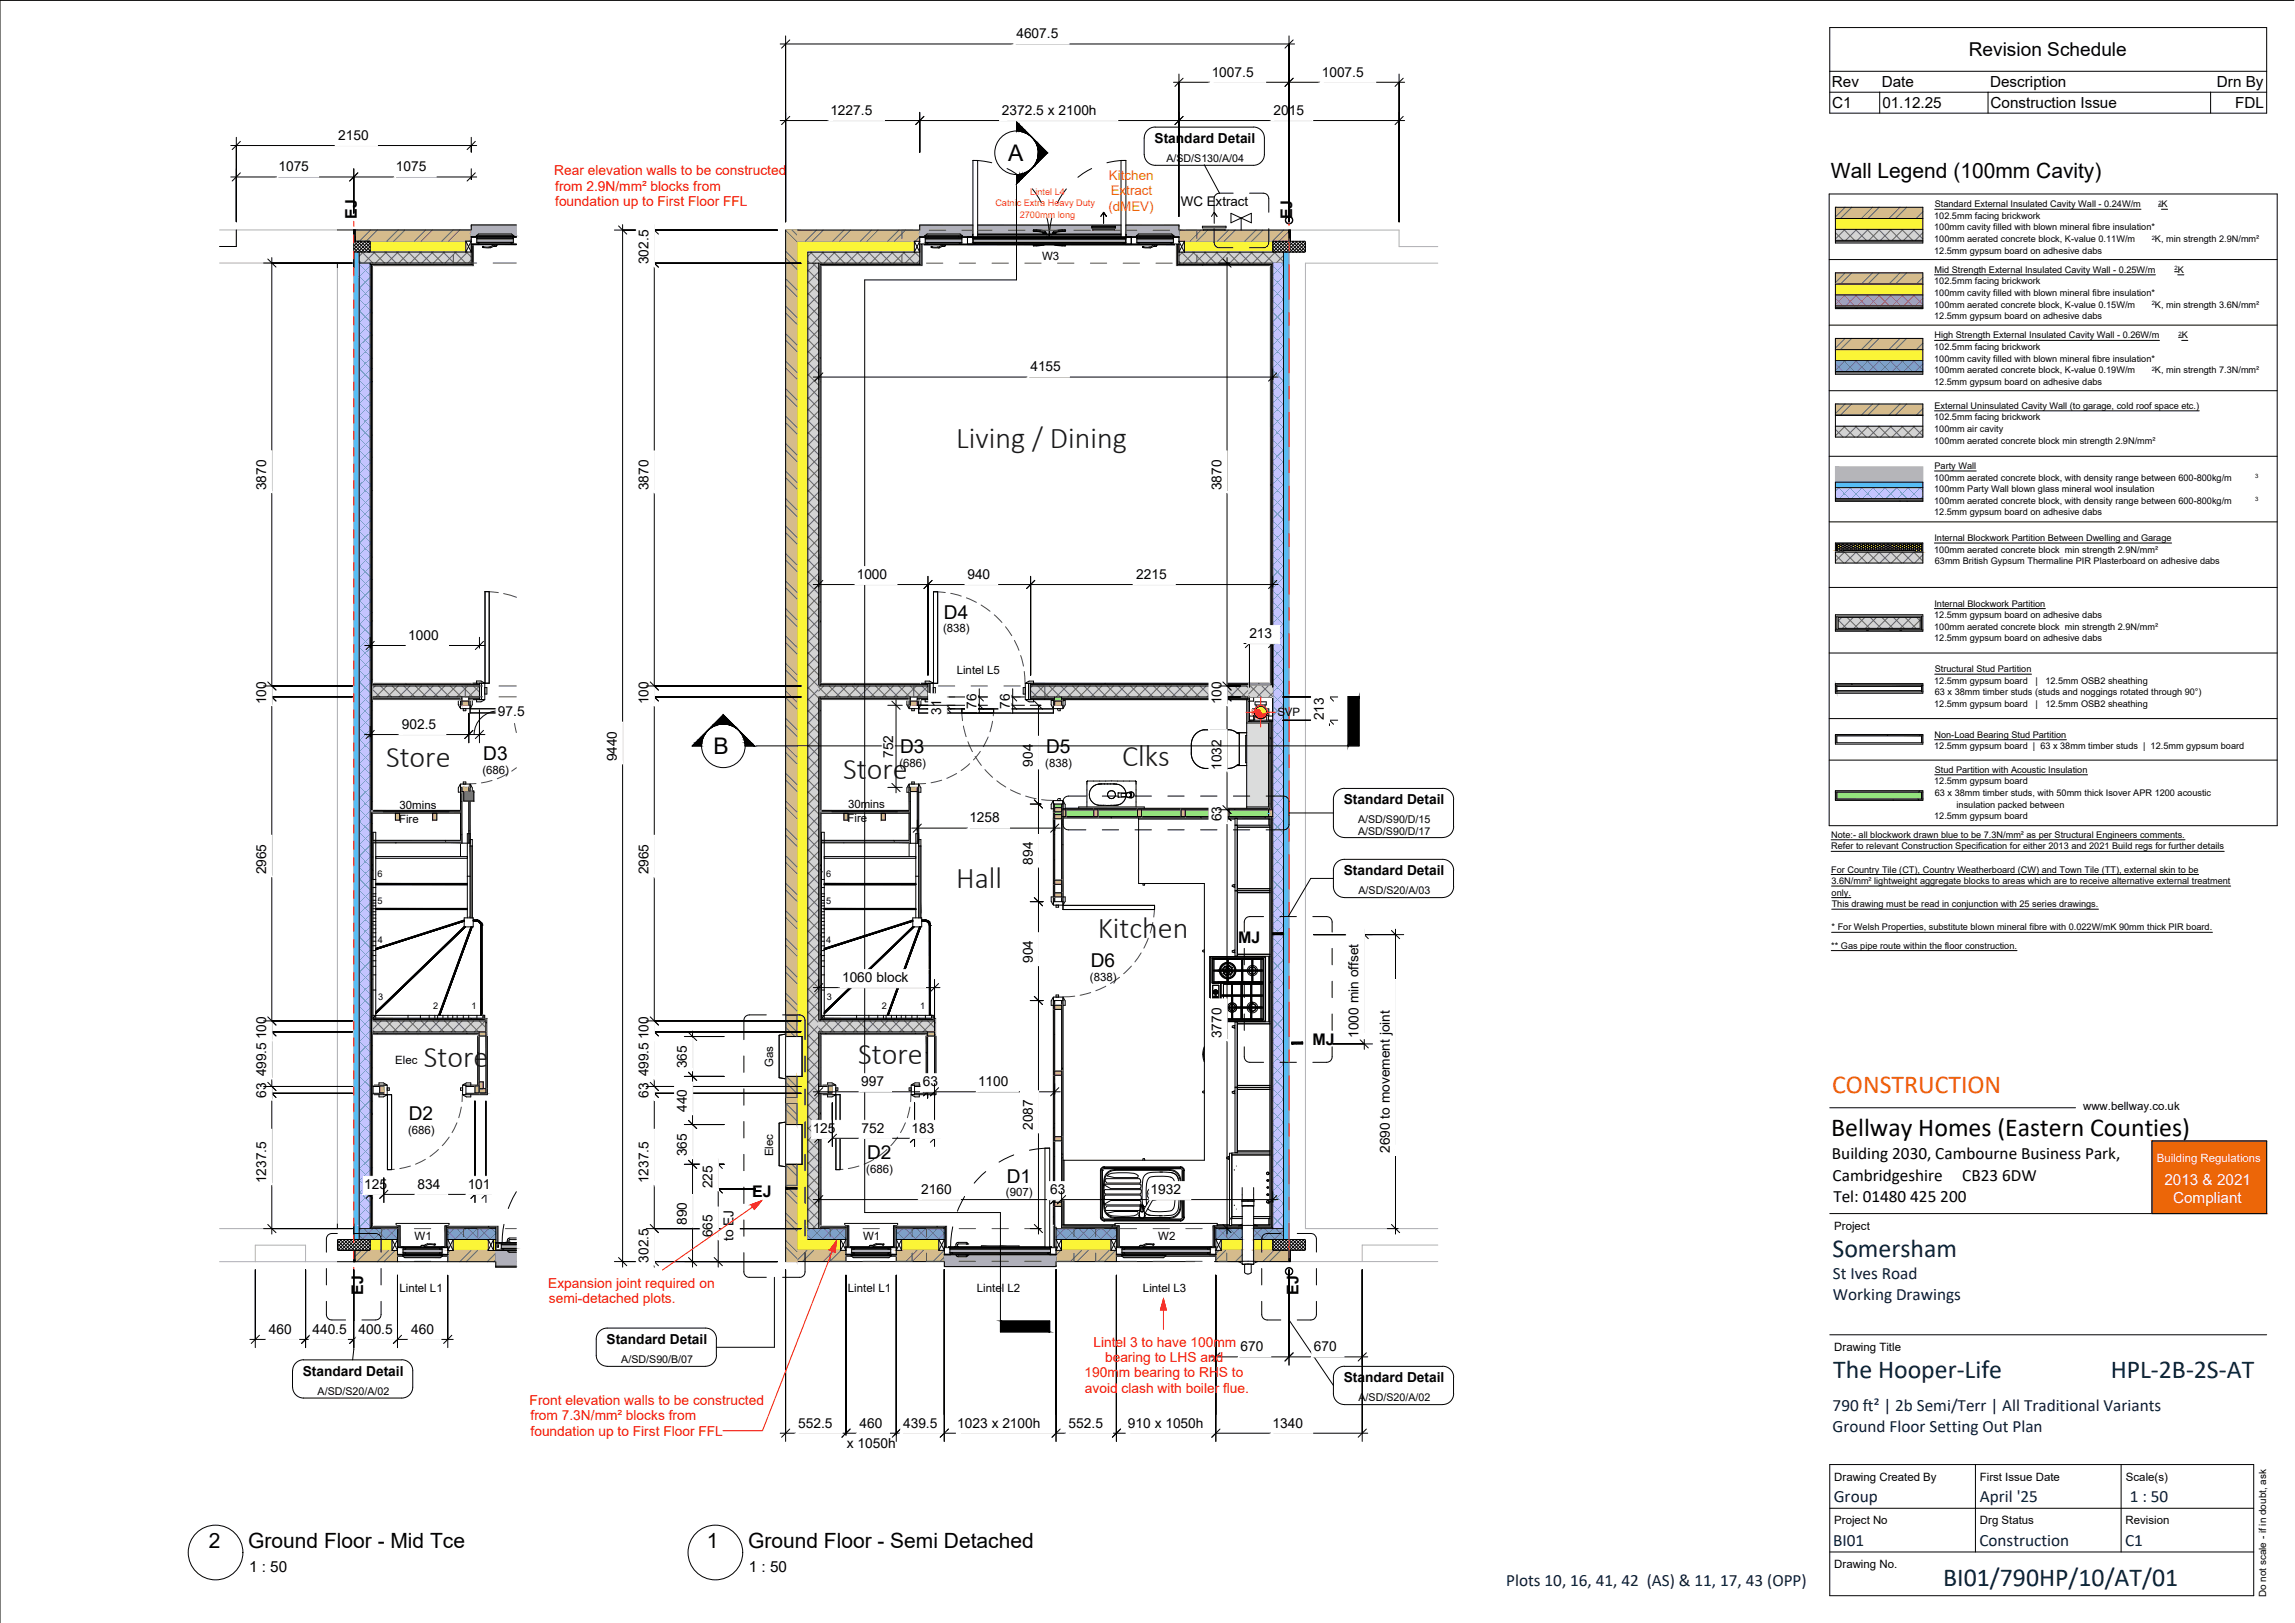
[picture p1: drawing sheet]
<svg xmlns="http://www.w3.org/2000/svg" width="420mm" height="297mm" viewBox="0 0 420 297" stroke-linecap="round" stroke-linejoin="round" font-family="sans-serif">
<defs><g id="words">
<g font-size="5.5" fill="#191919">
<text x="175.1" y="82">Living / Dining</text>
<text x="70.7" y="140.4">Store</text>
<text x="154.4" y="142.6">Store</text>
<text x="205.4" y="140.2">Clks</text>
<text x="175" y="162.5">Hall</text>
<text x="201" y="171.7">Kitchen</text>
<text x="77.6" y="195.3">Store</text>
<text x="157.1" y="194.7">Store</text>
</g>
<text font-size="4.7" fill="#ec6608" x="335.4" y="200.1">CONSTRUCTION</text>
<text font-size="4.7" x="335.3" y="207.9">Bellway Homes (Eastern Counties)</text>
<g font-size="4.7" fill="#00263a">
<text x="335.5" y="230.1">Somersham</text>
<text x="335.6" y="252.3">The Hooper-Life</text>
<text x="386.4" y="252.3">HPL-2B-2S-AT</text>
<text x="355.7" y="290.2">BI01/790HP/10/AT/01</text>
</g>
<g font-size="4.2">
<text x="184.6" y="29.6">A</text>
<text x="130.6" y="138.1">B</text>
</g>
<g font-size="3.8">
<text x="335.2" y="32.7">Wall Legend (100mm Cavity)</text>
<text x="38.2" y="283.4">2</text>
<text x="45.4" y="283.4">Ground Floor - Mid Tce</text>
<text x="129.4" y="283.4">1</text>
<text x="136.9" y="283.4">Ground Floor - Semi Detached</text>
</g>
<g font-size="3.5">
<text x="360.4" y="10.2">Revision Schedule</text>
<text x="172.8" y="113.2">D4</text>
<text x="164.8" y="137.8">D3</text>
<text x="191.5" y="137.8">D5</text>
<text x="88.5" y="139.1">D3</text>
<text x="199.7" y="177">D6</text>
<text x="74.8" y="204.9">D2</text>
<text x="158.7" y="212.1">D2</text>
<text x="184.3" y="216.4">D1</text>
</g>
<g font-size="3.2">
<text x="335.4" y="212.2">Building 2030, Cambourne Business Park,</text>
<text x="335.5" y="216.1">Cambridgeshire</text>
<text x="335.6" y="220">Tel: 01480 425 200</text>
<text x="359.2" y="216.1">CB23 6DW</text>
</g>
<g font-size="3.2" fill="#00263a">
<text x="335.6" y="234">St Ives Road</text>
<text x="335.6" y="237.9">Working Drawings</text>
<text x="335.5" y="258.2">790 ft² | 2b Semi/Terr | All Traditional Variants</text>
<text x="335.5" y="262.1">Ground Floor Setting Out Plan</text>
<text x="335.7" y="274.9">Group</text>
<text x="362.5" y="274.9">April '25</text>
<text x="389.9" y="274.9">1 : 50</text>
<text x="335.6" y="282.9">BI01</text>
<text x="362.4" y="282.9">Construction</text>
<text x="389" y="282.9">C1</text>
<text x="275.8" y="290.4">Plots 10, 16, 41, 42 (AS) &amp; 11, 17, 43 (OPP)</text>
</g>
<g font-size="2.9">
<text x="65.3" y="40.1" transform="rotate(-90 65.3 40.1)">EJ</text>
<text x="236.5" y="40.1" transform="rotate(-90 236.5 40.1)">EJ</text>
<text x="226.7" y="172.5">MJ</text>
<text x="240.3" y="191.3">MJ</text>
<text x="137.7" y="219.1">EJ</text>
<text x="66.5" y="237" transform="rotate(-90 66.5 237)">EJ</text>
<text x="237.7" y="237" transform="rotate(-90 237.7 237)">EJ</text>
</g>
<g font-size="2.8">
<text x="335.4" y="15.9">Rev</text>
<text x="344.5" y="15.9">Date</text>
<text x="364.3" y="15.9">Description</text>
<text x="405.9" y="15.9">Drn By</text>
<text x="335.4" y="19.7">C1</text>
<text x="344.6" y="19.7">01.12.25</text>
<text x="364.4" y="19.7">Construction Issue</text>
<text x="409.2" y="19.7">FDL</text>
<text x="45.6" y="287.6">1 : 50</text>
<text x="137.1" y="287.6">1 : 50</text>
</g>
<g font-size="2.8" fill="#fefefe">
<text x="396.3" y="216.9">2013 &amp; 2021</text>
<text x="397.8" y="220.1">Compliant</text>
</g>
<g font-size="2.5">
<text x="186.1" y="7">4607.5</text>
<text x="221.8" y="14">1007.5</text>
<text x="242" y="14">1007.5</text>
<text x="152" y="21">1227.5</text>
<text x="183.4" y="21">2372.5 x 2100h</text>
<text x="233.2" y="21">2015</text>
<text x="61.9" y="25.6">2150</text>
<text x="211.4" y="26.2">Standard Detail</text>
<text x="51" y="31.4">1075</text>
<text x="72.5" y="31.4">1075</text>
<text x="118.7" y="48.4" transform="rotate(-90 118.7 48.4)">302.5</text>
<text x="188.6" y="68">4155</text>
<text x="48.7" y="89.7" transform="rotate(-90 48.7 89.7)">3870</text>
<text x="118.7" y="89.7" transform="rotate(-90 118.7 89.7)">3870</text>
<text x="223.6" y="89.7" transform="rotate(-90 223.6 89.7)">3870</text>
<text x="156.8" y="105.9">1000</text>
<text x="177.1" y="105.9">940</text>
<text x="208" y="105.9">2215</text>
<text x="74.7" y="117.1">1000</text>
<text x="228.7" y="116.7">213</text>
<text x="48.7" y="128.9" transform="rotate(-90 48.7 128.9)">100</text>
<text x="91.2" y="131">97.5</text>
<text x="118.7" y="128.9" transform="rotate(-90 118.7 128.9)">100</text>
<text x="172.3" y="130.9" transform="rotate(-90 172.3 130.9)">31</text>
<text x="178.8" y="129.7" transform="rotate(-90 178.8 129.7)">76</text>
<text x="184.9" y="129.7" transform="rotate(-90 184.9 129.7)">76</text>
<text x="223.6" y="128.9" transform="rotate(-90 223.6 128.9)">100</text>
<text x="242.4" y="131.8" transform="rotate(-90 242.4 131.8)">213</text>
<text x="73.6" y="133.4">902.5</text>
<text x="112.9" y="139.4" transform="rotate(-90 112.9 139.4)">9440</text>
<text x="163.5" y="138.7" transform="rotate(-90 163.5 138.7)">752</text>
<text x="189.1" y="140.3" transform="rotate(-90 189.1 140.3)">904</text>
<text x="223.6" y="140.9" transform="rotate(-90 223.6 140.9)">1032</text>
<text x="246" y="147.2">Standard Detail</text>
<text x="177.5" y="150.5">1258</text>
<text x="223.6" y="150.3" transform="rotate(-90 223.6 150.3)">63</text>
<text x="48.7" y="160" transform="rotate(-90 48.7 160)">2965</text>
<text x="118.7" y="160" transform="rotate(-90 118.7 160)">2965</text>
<text x="189.1" y="158.3" transform="rotate(-90 189.1 158.3)">894</text>
<text x="246" y="160.2">Standard Detail</text>
<text x="154.2" y="179.7">1060 block</text>
<text x="189.1" y="176.3" transform="rotate(-90 189.1 176.3)">904</text>
<text x="48.7" y="190.2" transform="rotate(-90 48.7 190.2)">100</text>
<text x="118.7" y="190.2" transform="rotate(-90 118.7 190.2)">100</text>
<text x="223.6" y="190" transform="rotate(-90 223.6 190)">3770</text>
<text x="248.7" y="189.9" transform="rotate(-90 248.7 189.9)">1000 min offset</text>
<text x="48.7" y="197" transform="rotate(-90 48.7 197)">499.5</text>
<text x="118.7" y="197" transform="rotate(-90 118.7 197)">499.5</text>
<text x="125.8" y="195.5" transform="rotate(-90 125.8 195.5)">365</text>
<text x="48.7" y="200.9" transform="rotate(-90 48.7 200.9)">63</text>
<text x="118.7" y="200.9" transform="rotate(-90 118.7 200.9)">63</text>
<text x="125.8" y="203.5" transform="rotate(-90 125.8 203.5)">440</text>
<text x="157.7" y="198.8">997</text>
<text x="169" y="198.8">63</text>
<text x="179" y="198.8">1100</text>
<text x="148.8" y="207.3">125</text>
<text x="157.7" y="207.3">752</text>
<text x="166.9" y="207.3">183</text>
<text x="189.1" y="206.8" transform="rotate(-90 189.1 206.8)">2087</text>
<text x="125.8" y="211.6" transform="rotate(-90 125.8 211.6)">365</text>
<text x="254.4" y="211" transform="rotate(-90 254.4 211)">2690 to movement joint</text>
<text x="48.7" y="216.6" transform="rotate(-90 48.7 216.6)">1237.5</text>
<text x="66.7" y="217.6">125</text>
<text x="76.4" y="217.6">834</text>
<text x="85.6" y="217.6">101</text>
<text x="118.7" y="216.6" transform="rotate(-90 118.7 216.6)">1237.5</text>
<text x="130.5" y="217.5" transform="rotate(-90 130.5 217.5)">225</text>
<text x="168.6" y="218.5">2160</text>
<text x="192.2" y="218.5">63</text>
<text x="210.6" y="218.5">1932</text>
<text x="125.8" y="224.2" transform="rotate(-90 125.8 224.2)">890</text>
<text x="130.5" y="226.4" transform="rotate(-90 130.5 226.4)">665</text>
<text x="134.3" y="227.2" transform="rotate(-90 134.3 227.2)">to EJ</text>
<text x="118.7" y="231.1" transform="rotate(-90 118.7 231.1)">302.5</text>
<text x="49.2" y="244.1">460</text>
<text x="57.2" y="244.1">440.5</text>
<text x="65.6" y="244.1">400.5</text>
<text x="75.3" y="244.1">460</text>
<text x="111" y="246">Standard Detail</text>
<text x="55.4" y="251.8">Standard Detail</text>
<text x="227.1" y="247.3">670</text>
<text x="240.5" y="247.3">670</text>
<text x="246" y="253">Standard Detail</text>
<text x="146.1" y="261.3">552.5</text>
<text x="157.4" y="261.3">460</text>
<text x="165.3" y="261.3">439.5</text>
<text x="175.3" y="261.3">1023 x 2100h</text>
<text x="195.6" y="261.3">552.5</text>
<text x="206.5" y="261.3">910 x 1050h</text>
<text x="233" y="261.3">1340</text>
<text x="155" y="265.1">x 1050h</text>
</g>
<g font-size="2.5" fill="#f91206">
<text x="101.5" y="32.1">Rear elevation walls to be constructed</text>
<text x="101.6" y="34.9">from 2.9N/mm² blocks from</text>
<text x="101.6" y="37.6">foundation up to First Floor FFL</text>
<text x="100.4" y="235.7">Expansion joint required on</text>
<text x="100.5" y="238.5">semi-detached plots.</text>
<text x="200.2" y="246.6">Lintel 3 to have 100mm</text>
<text x="202.3" y="249.3">bearing to LHS and</text>
<text x="97" y="257.2">Front elevation walls to be constructed</text>
<text x="198.6" y="252.1">190mm bearing to RHS to</text>
<text x="198.6" y="254.9">avoid clash with boiler flue.</text>
<text x="97.1" y="260">from 7.3N/mm² blocks from</text>
<text x="97.1" y="262.7">foundation up to First Floor FFL</text>
</g>
<g font-size="2.4" fill="#ff8000">
<text x="203" y="33">Kitchen</text>
<text x="203.3" y="35.8">Extract</text>
<text x="202.9" y="38.5">(dMEV)</text>
</g>
<text font-size="2.4" x="216.2" y="37.7">WC Extract</text>
<g font-size="2.1">
<text x="190.8" y="47.6">W3</text>
<text x="172.7" y="115.7">(838)</text>
<text x="175.2" y="123.4">Lintel L5</text>
<text x="233.8" y="131.1">SVP</text>
<text x="88.3" y="141.6">(686)</text>
<text x="164.7" y="140.3">(686)</text>
<text x="191.4" y="140.3">(838)</text>
<text x="73.2" y="148">30mins</text>
<text x="155.3" y="148">30mins</text>
<text x="73.1" y="150.5">Fire</text>
<text x="155.2" y="150.5">Fire</text>
<text x="199.5" y="179.5">(838)</text>
<text x="72.3" y="194.7">Elec</text>
<text x="141.5" y="195.4" transform="rotate(-90 141.5 195.4)">Gas</text>
<text x="381.4" y="203.1">www.bellway.co.uk</text>
<text x="74.7" y="207.5">(686)</text>
<text x="141.5" y="211.6" transform="rotate(-90 141.5 211.6)">Elec</text>
<text x="158.6" y="214.6">(686)</text>
<text x="184.2" y="219">(907)</text>
<text x="75.9" y="226.9">W1</text>
<text x="158" y="226.9">W1</text>
<text x="212" y="226.9">W2</text>
<text x="335.8" y="225">Project</text>
<text x="73.1" y="236.5">Lintel L1</text>
<text x="155.2" y="236.5">Lintel L1</text>
<text x="178.9" y="236.5">Lintel L2</text>
<text x="209.3" y="236.5">Lintel L3</text>
<text x="335.8" y="247.2">Drawing Title</text>
<text x="335.8" y="271">Drawing Created By</text>
<text x="362.5" y="271">First Issue Date</text>
<text x="389.2" y="271">Scale(s)</text>
<text x="335.8" y="279">Project No</text>
<text x="362.5" y="279">Drg Status</text>
<text x="389.1" y="279">Revision</text>
<text x="335.8" y="287">Drawing No.</text>
</g>
<text font-size="2.1" fill="#fefefe" x="394.8" y="212.7">Building Regulations</text>
<g font-size="2">
<text x="213.5" y="29.7">A/SD/S130/A/04</text>
<text x="248.6" y="150.7">A/SD/S90/D/15</text>
<text x="248.6" y="152.9">A/SD/S90/D/17</text>
<text x="248.7" y="163.7">A/SD/S20/A/03</text>
<text x="113.7" y="249.5">A/SD/S90/B/07</text>
<text x="58.1" y="255.3">A/SD/S20/A/02</text>
<text x="248.7" y="256.5">A/SD/S20/A/02</text>
</g>
<text font-size="1.8" x="414.9" y="292.3" transform="rotate(-90 414.9 292.3)">Do not scale - if in doubt, ask</text>
<g font-size="1.7" fill="#fa3232">
<text x="188.6" y="35.7">Lintel L4</text>
<text x="182.2" y="37.8">Catnic Extra Heavy Duty</text>
<text x="186.7" y="39.9">2700mm long</text>
</g>
<g font-size="1.7">
<text x="354.1" y="40.1">102.5mm facing brickwork</text>
<text x="354.2" y="37.9">Standard External Insulated Cavity Wall - 0.24W/m</text>
<text x="395.7" y="37.9">K</text>
<text x="354.1" y="42.2">100mm cavity filled with blown mineral fibre insulation*</text>
<text x="354.1" y="44.3">100mm aerated concrete block, K-value 0.11W/m</text>
<text x="354.1" y="46.4">12.5mm gypsum board on adhesive dabs</text>
<text x="394.5" y="44.3">K, min strength 2.9N/mm²</text>
<text x="354.1" y="52.1">102.5mm facing brickwork</text>
<text x="354.2" y="49.9">Mid Strength External Insulated Cavity Wall - 0.25W/m</text>
<text x="398.7" y="49.9">K</text>
<text x="354.1" y="54.2">100mm cavity filled with blown mineral fibre insulation*</text>
<text x="354.1" y="56.3">100mm aerated concrete block, K-value 0.15W/m</text>
<text x="354.1" y="58.4">12.5mm gypsum board on adhesive dabs</text>
<text x="394.5" y="56.3">K, min strength 3.6N/mm²</text>
<text x="354.1" y="64.1">102.5mm facing brickwork</text>
<text x="354.2" y="61.9">High Strength External Insulated Cavity Wall - 0.26W/m</text>
<text x="399.4" y="61.9">K</text>
<text x="354.1" y="66.2">100mm cavity filled with blown mineral fibre insulation*</text>
<text x="354.1" y="68.3">100mm aerated concrete block, K-value 0.19W/m</text>
<text x="354.1" y="70.4">12.5mm gypsum board on adhesive dabs</text>
<text x="394.5" y="68.3">K, min strength 7.3N/mm²</text>
<text x="354.1" y="76.9">102.5mm facing brickwork</text>
<text x="354.2" y="74.8">External Uninsulated Cavity Wall (to garage, cold roof space etc.)</text>
<text x="354.1" y="79.1">100mm air cavity</text>
<text x="354.1" y="81.2">100mm aerated concrete block min strength 2.9N/mm²</text>
<text x="354.1" y="88">100mm aerated concrete block, with density range between 600-800kg/m</text>
<text x="354.2" y="85.8">Party Wall</text>
<text x="354.1" y="90.1">100mm Party Wall blown glass mineral wool insulation</text>
<text x="354.1" y="92.2">100mm aerated concrete block, with density range between 600-800kg/m</text>
<text x="354.1" y="94.3">12.5mm gypsum board on adhesive dabs</text>
<text x="354.1" y="101.2">100mm aerated concrete block min strength 2.9N/mm²</text>
<text x="354.1" y="99">Internal Blockwork Partition Between Dwelling and Garage</text>
<text x="354.2" y="103.3">63mm British Gypsum Thermaline PIR Plasterboard on adhesive dabs</text>
<text x="354.1" y="113.2">12.5mm gypsum board on adhesive dabs</text>
<text x="354.1" y="111">Internal Blockwork Partition</text>
<text x="354.1" y="115.3">100mm aerated concrete block min strength 2.9N/mm²</text>
<text x="354.1" y="117.4">12.5mm gypsum board on adhesive dabs</text>
<text x="354.1" y="125.2">12.5mm gypsum board</text>
<text x="354.2" y="123">Structural Stud Partition</text>
<text x="372.6" y="125.2">|</text>
<text x="374.5" y="125.2">12.5mm OSB2 sheathing</text>
<text x="354.1" y="129.4">12.5mm gypsum board</text>
<text x="354.2" y="127.3">63 x 38mm timber studs (studs and noggings rotated through 90°)</text>
<text x="372.6" y="129.4">|</text>
<text x="374.5" y="129.4">12.5mm OSB2 sheathing</text>
<text x="354.1" y="137.2">12.5mm gypsum board | 63 x 38mm timber studs | 12.5mm gypsum board</text>
<text x="354.2" y="135.1">Non-Load Bearing Stud Partition</text>
<text x="354.1" y="143.6">12.5mm gypsum board</text>
<text x="354.2" y="141.4">Stud Partition with Acoustic Insulation</text>
<text x="354.1" y="149.9">12.5mm gypsum board</text>
<text x="354.2" y="145.7">63 x 38mm timber studs, with 50mm thick Isover APR 1200 acoustic</text>
<text x="358.2" y="147.8">insulation packed between</text>
<text x="335.2" y="153.3">Note:- all blockwork drawn blue to be 7.3N/mm² as per Structural Engineers comments.</text>
<text x="335.2" y="155.5">Refer to relevant Construction Specification for either 2013 and 2021 Build regs for further details</text>
<text x="69.1" y="160.5">6</text>
<text x="151.2" y="160.5">6</text>
<text x="335.2" y="159.7">For Country Tile (CT), Country Weatherboard (CW) and Town Tile (TT), external skin to be</text>
<text x="335.3" y="161.8">3.6N/mm² lightweight aggregate blocks to areas which are to receive alternative external treatment</text>
<text x="69.1" y="165.4">5</text>
<text x="151.2" y="165.4">5</text>
<text x="335.3" y="163.9">only.</text>
<text x="335.3" y="166">This drawing must be read in conjunction with 25 series drawings.</text>
<text x="69.2" y="172.5">4</text>
<text x="151.3" y="172.5">4</text>
<text x="335.3" y="173.6">** Gas pipe route within the floor construction.</text>
<text x="335.3" y="170.3">* For Welsh Properties, substitute blown mineral fibre with 0.022W/mK 90mm thick PIR board.</text>
<text x="69.3" y="182.9">3</text>
<text x="79.3" y="184.7">2</text>
<text x="86.3" y="184.7">1</text>
<text x="151.4" y="182.9">3</text>
<text x="161.4" y="184.7">2</text>
<text x="168.5" y="184.7">1</text>
</g>
<g font-size="1.1">
<text x="395.1" y="37.5">2</text>
<text x="394" y="43.8">2</text>
<text x="398.1" y="49.5">2</text>
<text x="394" y="55.8">2</text>
<text x="398.8" y="61.5">2</text>
<text x="394" y="67.8">2</text>
<text x="412.9" y="87.5">3</text>
<text x="412.9" y="91.7">3</text>
</g>
</g></defs>
<g fill="#fbf537" stroke="#fbf537" stroke-width=".18">
<path d="M168.4 44.8v1.1z"/>
<path d="M215.8 44.8v1.1z"/>
<path d="M67.6 44.1h17.7z"/>
<path d="M86.3 44.7v1.3z"/>
<path d="M67.6 226.9h4.2z"/>
<path d="M216.8 44.2h16.4zM216.8 44.2h16.4z"/>
<path d="M216.8 44.2h16.4zM216.8 44.2h16.3z"/>
<path d="M216.8 44.2h16.3zM216.8 44.2h16.2z"/>
<path d="M216.8 44.2h16.2zM216.8 44.2h16.2z"/>
<path d="M216.8 44.2h16.2zM216.8 44.2l16.2 .1z"/>
<path d="M216.8 44.3l16.2 1.6v-1.6zM216.8 44.3l16.2 1.6h-16.2z"/>
<path d="M216.8 45.9l16.2 .1zM216.8 45.9l16.2 .1z"/>
<path d="M216.8 46h16.2zM216.8 46h16.2z"/>
<path d="M216.8 46l16.2 .1zM216.8 46l16.2 .1z"/>
<path d="M216.8 46.1h16.3zM216.8 46.1h16.3z"/>
<path d="M216.8 46.1l16.4 .1zM216.8 46.1l16.4 .1z"/>
<path d="M216.8 46.2h16.2zM216.8 46.2h16.4z"/>
<path d="M215.8 45.9v.3zM215.8 45.9v.3z"/>
<path d="M168.4 45.9v.3zM168.4 45.9v.3z"/>
<path d="M145.9 44.2l21.5 2v-2zM145.9 44.2l21.5 2h-21.5z"/>
<path d="M145.9 46.2l2 143.5v-143.5zM145.9 46.2l2 143.5h-2z"/>
<path d="M146.8 189.7l1.1 7.3v-7.3zM146.8 189.7l1.1 7.3h-1.1z"/>
<path d="M145.9 197l2 8.8v-8.8zM145.9 197l2 8.8h-2z"/>
<path d="M146.8 205.8l1.1 7.3v-7.3zM146.8 205.8l1.1 7.3h-1.1z"/>
<path d="M145.9 213.1l2 13.8v-13.8zM145.9 213.1l2 13.8h-2z"/>
<path d="M229.5 226.9h3.7zM229.5 226.9h3.7z"/>
<path d="M229.5 226.9h3.7zM229.5 226.9h3.6z"/>
<path d="M229.5 226.9h3.6zM229.5 226.9h3.5z"/>
<path d="M229.5 226.9h3.5zM229.5 226.9l3.5 .1z"/>
<path d="M229.5 227h3.5zM229.5 227h3.5z"/>
<path d="M229.5 227l3.5 1.6v-1.6zM229.5 227l3.5 1.6h-3.5z"/>
<path d="M223.6 226.9l3.9 1.8v-1.8zM223.6 226.9l3.9 1.8h-3.9z"/>
<path d="M229.5 228.6l3.5 .1zM229.5 228.6l3.5 .1z"/>
<path d="M229.5 228.7l3.5 .1zM229.5 228.7l3.5 .1z"/>
<path d="M229.5 228.8h3.5zM229.5 228.8h3.5z"/>
<path d="M229.5 228.8h3.6zM229.5 228.8h3.6z"/>
<path d="M229.5 228.8h3.7zM229.5 228.8h3.7z"/>
<path d="M229.5 228.8h3.6zM229.5 228.8h3.7z"/>
<path d="M223.6 228.7l3.9 .1v-.1zM223.6 228.7l3.9 .1h-3.9z"/>
<path d="M194.3 226.9l9.1 1.9v-1.9zM194.3 226.9l9.1 1.9h-9.1z"/>
<path d="M165.1 226.9l6.8 1.9v-1.9zM165.1 226.9l6.8 1.9h-6.8z"/>
<path d="M145.9 226.9l8 1.9v-1.9zM145.9 226.9l8 1.9h-8z"/>
<path d="M336 40l16 2v-2zM336 40l16 2h-16z"/>
<path d="M336 64l16 2v-2zM336 64l16 2h-16z"/>
<path d="M336 52l16 2v-2zM336 52l16 2h-16z"/>
<path d="M67.6 44.1l17.7 .1zM67.6 44.1l17.7 .1z"/>
<path d="M67.7 44.2h17.6zM67.7 44.2h17.6z"/>
<path d="M67.7 44.2h17.6zM67.7 44.2h17.6z"/>
<path d="M67.8 44.2l17.5 .1zM67.8 44.2l17.5 .1z"/>
<path d="M67.8 44.3h17.5zM67.8 44.3h17.5z"/>
<path d="M67.8 44.3l17.5 1.7v-1.7zM67.8 44.3l17.5 1.7h-17.5z"/>
<path d="M67.8 46h17.5zM67.8 46h17.5z"/>
<path d="M67.8 46l17.5 .1zM67.8 46l17.5 .1z"/>
<path d="M67.7 46.1h17.6zM67.7 46.1h17.6z"/>
<path d="M67.7 46.1h17.6zM67.6 46.1h17.7z"/>
<path d="M86.3 46v.1zM86.3 46v.1z"/>
<path d="M67.6 46.1h17.7zM67.6 46.1h17.7z"/>
<path d="M67.6 226.9h4.2zM67.6 226.9h4.2z"/>
<path d="M67.7 226.9h4.1zM67.7 226.9h4.1z"/>
<path d="M67.7 226.9l4.1 .1zM67.7 226.9l4.1 .1z"/>
<path d="M67.8 227h4zM67.8 227h4z"/>
<path d="M67.8 227l4 .1zM67.8 227l4 .1z"/>
<path d="M67.8 227.1l4 1.6v-1.6zM67.8 227.1l4 1.6h-4z"/>
<path d="M67.8 228.7l4 .1zM67.8 228.7l4 .1z"/>
<path d="M67.8 228.8h4zM67.8 228.8h4z"/>
<path d="M67.7 228.8h4.1zM67.7 228.8h4.1z"/>
<path d="M67.7 228.8h4.1zM67.6 228.8h4.2z"/>
<path d="M90.4 226.9l.4 2v-2zM90.4 226.9l.4 2h-.4z"/>
<path d="M83 226.9l6.4 2v-2zM83 226.9l6.4 2h-6.4z"/>
<path d="M67.6 228.8l4.2 .1zM67.6 228.8l4.2 .1z"/>
</g>
<g fill="#55bdf4" stroke="#55bdf4" stroke-width=".18">
<path d="M235 46.2l1 180.7v-180.7zM235 46.2l1 180.7h-1z"/>
<path d="M336 88.3l16 .9v-.9zM336 88.3l16 .9h-16z"/>
<path d="M64.8 46.1l1 180.8v-180.8zM64.8 46.1l1 180.8h-1z"/>
</g>
<g fill="#85f455" stroke="#85f455" stroke-width=".18">
<path d="M194.4 148.6v.5z"/>
<path d="M225 148.2l7.2 1.2v-1.2zM225 148.2l7.2 1.2h-7.2z"/>
<path d="M217 148.2l7.2 1.2v-1.2zM217 148.2l7.2 1.2h-7.2z"/>
<path d="M209 148.2l7.2 1.2v-1.2zM209 148.2l7.2 1.2h-7.2z"/>
<path d="M201 148.2l7.2 1.2v-1.2zM201 148.2l7.2 1.2h-7.2z"/>
<path d="M195.1 148.2l5.1 1.2v-1.2zM195.1 148.2l5.1 1.2h-5.1z"/>
<path d="M193.1 127.6l1.3 .4v-.4zM193.1 127.6l1.3 .4h-1.3z"/>
<path d="M193.1 128l1.3 .3v-.3zM193.1 128l1.3 .3h-1.3z"/>
<path d="M193.1 128.3v.8zM193.1 128.3v.8z"/>
<path d="M193.1 147.2l1.3 .6v-.6zM193.1 147.2l1.3 .6h-1.3z"/>
<path d="M193.1 147.8v.8zM193.1 147.8v.8z"/>
<path d="M193.1 148.6l1.3 .5v-.5zM193.1 148.6l1.3 .5h-1.3z"/>
<path d="M193.1 149.1v.3zM193.1 149.1v.3z"/>
<path d="M336.3 145l15.5 1.2v-1.2zM336.3 145l15.5 1.2h-15.5z"/>
</g>
<path d="M228.2 132.3l4 15.4v-15.4zM228.2 132.3l4 15.4h-4z" fill="#dcdcdc" stroke="#dcdcdc" stroke-width=".18"/>
<g fill="#e4df1b" stroke="#e4df1b" stroke-width=".18">
<path d="M230.5 129.3h.6z"/>
<path d="M230.5 131.4h.6z"/>
<path d="M230.5 129.3l.9 .1zM230.3 129.4l.2-.1 .9 .1z"/>
<path d="M230.3 129.4l1.3 .2-.2-.2zM230 129.6l.3-.2 1.3 .2z"/>
<path d="M230 129.6l1.8 .2-.2-.2zM230 129.6l1.8 .2h-2z"/>
<path d="M229.8 129.8l2.1 .3-.1-.3zM229.8 129.8l2.1 .3h-2.2z"/>
<path d="M229.7 130.1l2.2 .3v-.3zM229.7 130.1l2.2 .3h-2.2z"/>
<path d="M229.7 130.4l2.2 .2v-.2zM229.7 130.4l2.2 .2h-2.2z"/>
<path d="M229.7 130.6l2.1 .3 .1-.3zM229.7 130.6l2.1 .3h-2z"/>
<path d="M229.8 130.9l1.8 .2 .2-.2zM229.8 130.9l1.8 .2h-1.6z"/>
<path d="M230 131.1l1.4 .2 .2-.2zM230 131.1l1.4 .2h-1.1z"/>
<path d="M230.3 131.3l.8 .1 .3-.1zM230.3 131.3l.8 .1z"/>
<path d="M230.5 131.4h.5zM230.6 131.4h.4z"/>
</g>
<g fill="#969696" stroke="#969696" stroke-width=".18">
<path d="M231.2 224.4h1.5z"/>
<path d="M163.8 224.4h9.3z"/>
<path d="M194.4 149.7h.2z"/>
<path d="M81.7 224.4h9.3z"/>
<path d="M215.6 48.4l17.1 .2v-.2zM215.6 48.4l17.1 .2h-17.1z"/>
<path d="M150.1 48.4l18.5 .2v-.2zM150.1 48.4l18.5 .2h-18.5z"/>
<path d="M150.1 48.6l.3 52.9v-52.9zM150.1 48.6l.3 52.9h-.3z"/>
<path d="M150.1 101.5l.3 23.8v-23.8zM150.1 101.5l.3 23.8h-.3z"/>
<path d="M150.1 127.8l.3 56.8v-56.8zM150.1 127.8l.3 56.8h-.3z"/>
<path d="M150.1 184.6l.3 2v-2zM150.1 184.6l.3 2h-.3z"/>
<path d="M150.1 189.1l.3 9.7v-9.7zM150.1 189.1l.3 9.7h-.3z"/>
<path d="M150.1 200.1l.3 24.3v-24.3zM150.1 200.1l.3 24.3h-.3z"/>
<path d="M231.2 224.4h1.5zM230.2 224.4h2.5z"/>
<path d="M222.3 224.4h4.4zM222.3 224.4h4.4z"/>
<path d="M230.2 224.4h2.5zM230.1 224.4h2.6z"/>
<path d="M222.3 224.4h4.5zM222.3 224.4h4.5z"/>
<path d="M230.1 224.4h2.6zM230 224.4h2.7z"/>
<path d="M222.3 224.4h4.6zM222.3 224.4h4.6z"/>
<path d="M222.3 224.4h5.2zM222.3 224.4h5.2z"/>
<path d="M230 224.4h2.7zM229.5 224.4h3.2z"/>
<path d="M229.5 224.4l3.2 .2v-.2zM229.5 224.4l3.2 .2h-3.2z"/>
<path d="M222.3 224.4l5.2 .2v-.2zM222.3 224.4l5.2 .2h-5.2z"/>
<path d="M194.4 224.4l10.2 .2v-.2zM194.4 224.4l10.2 .2h-10.2z"/>
<path d="M163.8 224.4l9.3 .2v-.2zM163.8 224.4l9.3 .2h-9.3z"/>
<path d="M150.1 224.4l5 .2v-.2zM150.1 224.4l5 .2h-5z"/>
<path d="M232.5 48.6l.2 76.5v-76.5zM232.5 48.6l.2 76.5h-.2z"/>
<path d="M232.5 125.1l.2 .2v-.2zM232.5 125.1l.2 .2h-.2z"/>
<path d="M232.5 127.6h.2zM232.5 127.6h.2z"/>
<path d="M232.5 132.1l.2 15.8v-15.8zM232.5 132.1l.2 15.8h-.2z"/>
<path d="M232.5 147.9l.2 .3v-.3zM232.5 147.9l.2 .3h-.2z"/>
<path d="M232.5 149.4l.2 75v-75zM232.5 149.4l.2 75h-.2z"/>
<path d="M194.4 127.8l34.1 .2v-.2zM194.4 127.8l34.1 .2h-34.1z"/>
<path d="M188.7 127.8l4.4 .2v-.2zM188.7 127.8l4.4 .2h-4.4z"/>
<path d="M167.9 127.8l2 .2v-.2zM167.9 127.8l2 .2h-2z"/>
<path d="M150.4 127.8l16.3 .2v-.2zM150.4 127.8l16.3 .2h-16.3z"/>
<path d="M188.7 125.1l39.9 .2v-.2zM188.7 125.1l39.9 .2h-39.9z"/>
<path d="M150.4 125.1l19.5 .2v-.2zM150.4 125.1l19.5 .2h-19.5z"/>
<path d="M150.4 189.1l19.4 .2v-.2zM150.4 189.1l19.4 .2h-19.4z"/>
<path d="M150.4 186.4l20.9 .2v-.2zM150.4 186.4l20.9 .2h-20.9z"/>
<path d="M171.1 186.6l.2 13.5v-13.5zM171.1 186.6l.2 13.5h-.2z"/>
<path d="M169.6 189.3l.2 9.3v-9.3zM169.6 189.3l.2 9.3h-.2z"/>
<path d="M194.4 149.7l.2 14.5v-14.5zM194.4 149.7l.2 14.5h-.2z"/>
<path d="M194.4 164.2l.2 .8v-.8zM194.4 164.2l.2 .8h-.2z"/>
<path d="M194.4 183.1l.2 41.3v-41.3zM194.4 183.1l.2 41.3h-.2z"/>
<path d="M192.8 149.7l.3 15.3v-15.3zM192.8 149.7l.3 15.3h-.3z"/>
<path d="M192.8 183.1l.3 41.3v-41.3zM192.8 183.1l.3 41.3h-.3z"/>
<path d="M166.4 128l.3 1v-1zM166.4 128l.3 1h-.3z"/>
<path d="M166.4 129l.3 .1zM166.4 129l.3 .1z"/>
<path d="M166.4 144.1l.3 10.2v-10.2zM166.4 144.1l.3 10.2h-.3z"/>
<path d="M167.9 128l.3 .3v-.3zM167.9 128l.3 .3h-.3z"/>
<path d="M167.9 128.3l.3 .8v-.8zM167.9 128.3l.3 .8h-.3z"/>
<path d="M167.9 144.1l.3 9.9v-9.9zM167.9 144.1l.3 9.9h-.3z"/>
<path d="M167.9 154l.3 .3v-.3zM167.9 154l.3 .3h-.3z"/>
<path d="M194.4 149.4l38.1 .3v-.3zM194.4 149.4l38.1 .3h-38.1z"/>
<path d="M195 147.9l37.5 .1zM195 147.9l37.5 .1z"/>
<path d="M194.6 148l37.9 .2v-.2zM194.6 148l37.9 .2h-37.9z"/>
<path d="M173.1 224.4v3.8h.3zM173.1 224.4h.3v3.8z"/>
<path d="M192.8 224.4v3.8h.3zM192.8 224.4h.3v3.8z"/>
<path d="M155.1 224.4v3.8h.3zM155.1 224.4h.3v3.8z"/>
<path d="M163.6 224.4v3.8h.2zM163.6 224.4h.2v3.8z"/>
<path d="M204.6 224.4v3.8h.3zM204.6 224.4h.3v3.8z"/>
<path d="M222.1 224.4v3.8h.2zM222.1 224.4h.2v3.8z"/>
<path d="M215.3 44.8l.3 3.8v-3.8zM215.3 44.8l.3 3.8h-.3z"/>
<path d="M168.6 44.8l.3 3.8v-3.8zM168.6 44.8l.3 3.8h-.3z"/>
<path d="M150.4 153.8l16 .4v-.4zM150.4 153.8l16 .4h-16z"/>
<path d="M228.6 125.1l3.9 .2v-.2zM228.6 125.1l3.9 .2h-3.9z"/>
<path d="M150.5 148.3l15.9 .1v-.1zM150.5 148.3l15.9 .1h-15.9z"/>
<path d="M150.1 148.4l16.3 .2v-.2zM150.1 148.4l16.3 .2h-16.3z"/>
<path d="M336 91.5l16 .2v-.2zM336 91.5l16 .2h-16z"/>
<path d="M336 115.3l16 .2v-.2zM336 115.3l16 .2h-16z"/>
<path d="M336 125.1l16 .3v-.3zM336 125.1l16 .3h-16z"/>
<path d="M351.8 125.4l.2 1.2v-1.2zM351.8 125.4l.2 1.2h-.2z"/>
<path d="M336 125.4l.3 1.2v-1.2zM336 125.4l.3 1.2h-.3z"/>
<path d="M336 134.4l16 .3v-.3zM336 134.4l16 .3h-16z"/>
<path d="M351.8 134.7l.2 1.2v-1.2zM351.8 134.7l.2 1.2h-.2z"/>
<path d="M336 134.7l.3 1.2v-1.2zM336 134.7l.3 1.2h-.3z"/>
<path d="M336 146.2l16 .3v-.3zM336 146.2l16 .3h-16z"/>
<path d="M336 144.7l16 .3v-.3zM336 144.7l16 .3h-16z"/>
<path d="M351.8 145l.2 1.2v-1.2zM351.8 145l.2 1.2h-.2z"/>
<path d="M336 145l.3 1.2v-1.2zM336 145l.3 1.2h-.3z"/>
<path d="M336 56.2l16 .3v-.3zM336 56.2l16 .3h-16z"/>
<path d="M68 48.4l18.5 .2v-.2zM68 48.4l18.5 .2h-18.5z"/>
<path d="M81.7 224.4l9.3 .2v-.2zM81.7 224.4l9.3 .2h-9.3z"/>
<path d="M68 224.4l5 .2v-.2zM68 224.4l5 .2h-5z"/>
<path d="M68 48.6l.3 175.8v-175.8zM68 48.6l.3 175.8h-.3z"/>
<path d="M85.8 127.8l2 .2v-.2zM85.8 127.8l2 .2h-2z"/>
<path d="M68.3 127.8l16.3 .2v-.2zM68.3 127.8l16.3 .2h-16.3z"/>
<path d="M68.3 125l19.5 .3v-.3zM68.3 125l19.5 .3h-19.5z"/>
<path d="M68.3 189.1l19.4 .2v-.2zM68.3 189.1l19.4 .2h-19.4z"/>
<path d="M68.3 186.4l20.9 .2v-.2zM68.3 186.4l20.9 .2h-20.9z"/>
<path d="M89 186.6l.2 13.4v-13.4zM89 186.6l.2 13.4h-.2z"/>
<path d="M89 200l.2 .1zM89 200l.2 .1z"/>
<path d="M87.5 189.3l.2 9.3v-9.3zM87.5 189.3l.2 9.3h-.2z"/>
<path d="M84.3 128l.3 1v-1zM84.3 128l.3 1h-.3z"/>
<path d="M84.3 129l.3 .1zM84.3 129l.3 .1z"/>
<path d="M84.3 144.1l.3 10.2v-10.2zM84.3 144.1l.3 10.2h-.3z"/>
<path d="M85.8 128l.3 .3v-.3zM85.8 128l.3 .3h-.3z"/>
<path d="M85.8 128.3l.3 .8v-.8zM85.8 128.3l.3 .8h-.3z"/>
<path d="M85.8 144.1l.3 .7v-.7zM85.8 144.1l.3 .7h-.3z"/>
<path d="M85.8 146.6l.3 7.7v-7.7zM85.8 146.6l.3 7.7h-.3z"/>
<path d="M91 224.4v3.8h.3zM91 224.4h.3v3.8z"/>
<path d="M73 224.4v3.8h.3zM73 224.4h.3v3.8z"/>
<path d="M81.5 224.4v3.8h.2zM81.5 224.4h.2v3.8z"/>
<path d="M86.5 44.7l.3 3.9v-3.9zM86.5 44.7l.3 3.9h-.3z"/>
<path d="M68.3 153.8l16 .4v-.4zM68.3 153.8l16 .4h-16z"/>
<path d="M68.4 148.3l15.9 .1zM68.4 148.3l15.9 .1z"/>
<path d="M68 148.4l16.3 .2v-.2zM68 148.4l16.3 .2h-16.3z"/>
</g>
<g fill="none" stroke="#000" stroke-width=".18">
<path d="M142.8 8.1h94.2M143.8 6.6v34v-32.5M144.6 7.3l-1.5 1.5M214.8 15.1h21.2l-.8 .7 1.5-1.5-.7 .8M215.8 13.6v26v-24.5M216.6 14.3l-1.5 1.5M236 13.6v27v-25.5M236 6.6v27.8v-26.3M236 15.1h21.2M236.7 7.3l-1.5 1.5M256.1 13.6v27v-25.5M256.9 14.3l-1.5 1.5"/>
<path d="M335 5h80v15.7h-80zM335 16.9h80M335 13h80M344.1 16.9v3.8M364 16.9v3.8M404.7 16.9v3.8M420 .1h-420v296.9M42.2 32.4h22.6l-.8 .7 1.5-1.5-.7 .8M42.2 26.6h45.1M43.3 30.9v9.7v-8.2M43.3 25.1v15.5v-14M44 31.6l-1.5 1.5"/>
<path d="M44 25.9l-1.5 1.5M64.8 30.9v8.1v-6.6M64.8 32.4h22.5M86.3 30.9v1.9v-.4M86.3 25.1v2.7v-1.2M87 31.6l-1.5 1.5M87 25.9l-1.5 1.5M142.8 22.1h25.6l-.8 .7 1.5-1.5-.7 .8M143.8 20.6v20v-18.5M144.6 21.3l-1.5 1.5M168.4 20.6v7.3v-5.8M168.4 22.1h47.4l-.7 .7 1.5-1.5-.8 .8"/>
<path d="M178.1 29.4l2.1 .1 1.4 .3M178.1 29.4h.9v14M178.1 29.4v14M184.4 30.8l2.5 1.7M186.1 34v17.2h-27.8v170.7h24.9v21.9h9v-2h-9M186.1 24v-1.7l5.7 5.7M186.1 22.3l5.6 5.7M186.1 24a4 4 0 0 0-4 4 4 4 0 0 0 4 3.9M186.1 24a4 4 0 0 1 4 4 4 4 0 0 1-4 3.9M186.1 24a4 4 0 0 1 4 4M189 34.6l1.6 2.5M190.1 28a4 4 0 0 1-4 3.9"/>
<path d="M190.1 28h1.6M191.7 39.9l.3 1.4 .1 2.1 .2-2.1 .3-1.4M191.8 28l-5.7 5.7v-1.7M195.2 34.6l-1.6 2.5M199.9 30.8l-1.7 1-.9 .7M202 38.9l-.5 .7M202 38.9l.6 .7M202 38.9v2M206.1 29.4h-1l-2.5 .4M206.1 29.4h-.9v14M206.1 29.4v14M209.5 28.3v-3.1a2 2 0 0 1 2-2l18 .1a1.97 1.97 0 0 1 2 1.9v3.1"/>
<path d="M209.5 28.3a2 2 0 0 0 2 2h18a2 2 0 0 0 2-2M215.8 20.6v7.3v-5.8M215.8 22.1h41.4M220.5 30.1l2.8 5.3M222.3 38.9l-.5 .7M222.3 38.9l.5 .7M222.3 38.9v2M223.3 35.4a1 1 0 0 0-1 1v2.4M223.3 35.4h2.5M225.4 39v1.8l3.7-1.8v1.8zM227.2 39.9v2.2M228.8 35.4h2.5a1 1 0 0 1 1 1v2.4"/>
<path d="M256.1 20.6v20v-18.5M256.9 21.3l-1.5 1.5M334.9 35.5h82v115.6h-82zM336 37.9h16v6.6h-16zM336 40h16M354.2 38.3h37.8M395.1 37.7h.7M395.7 38.3h1.1M43.3 42.1v3h-3.1M48.3 48.1h16.2h-14.7M49 47.4l1.5 1.5M49.8 47.1v78.4"/>
<path d="M61.8 42.1h24.5M61.8 48.1v.9M64.8 42.1v7M65 42.1v2l-.2 .3M65.4 44.1l2 2 .4-.4M65.7 44.1l-.9 .9M65.8 48.1h20.5M65.8 46.1v180.8M66 44.1l1.8 1.8-.2 .2M66.3 44.1l-1.5 1.5M66.6 44.1l1.2 1.2M66.9 44.1l-2 2-.1-.1"/>
<path d="M67.2 44.1l.6 .6M67.5 44.1l-2 2-.7-.7M67.6 44.1l.2 .2M67.8 45.1l-1 1-2-2h21.5l-1 2v-2l1 2h-21.5M67.8 48.4h18.7M67.8 44.3v1.6M67.8 48.1v176.8M67.8 44.5l-1.7 1.6-1.3-1.3M68 48.4v176.2M68.2 57.3h.1M86.3 43.3h8.2M86.3 44.8h.2"/>
<path d="M86.3 44.7h8.2M86.3 43.4h8.2M86.5 44.7v3.9M86.8 44.7v3.9h-18.5v175.8h5v3.8M86.8 44.8h3.5M87.2 43.1l6.9 .1zM87.2 43.1l.4-.3h6.1l.3 .3M87.3 44.4h6.7M87.3 43.7h6.7M87.4 43.3v.3M87.5 44.4l-.2 .1v-.9h6.7v.9l-.3-.1M87.8 44.4v.1"/>
<path d="M87.8 44.5h5.7M87.8 44.5l-.4 .2M87.8 43.2v.1M88.4 45.3h.1M88.4 45.2v.1M90.4 44.8l-.7 .4-1.3-.1v.2M90.4 45.1h.1M90.4 45v.1M90.5 45h.1M90.5 45.1h.3M90.5 45l-.2 .1a2.28 2.28 0 0 1-1.9 .2M90.5 45h.3"/>
<path d="M90.8 45h.1M90.8 45v.1M91 44.8h3.5M91.1 44.7l-.3 .3M93.4 43.2v.1M93.5 44.5l.4 .2M93.5 44.4v.1M93.9 43.3v.3M94.5 41.2h-8.2v7.2M112.5 42.1h29.8h-28.3M113.2 41.3l1.5 1.5M114 41.1v190.8"/>
<path d="M118.3 48.2h28.3h-26.8M118.3 42.1h24h-22.5M119 41.3l1.5 1.5M119.8 48.2l-.8-.8 1.5 1.5-.7-.7v77.3M119.8 41.1v7.1M147.9 48.2h20.5M149.9 48.2v77.3h20M150.4 57.3h.1M168.4 42.1h-24.6v188.8h29.1M168.4 43.4h47.4M168.4 44.8h47.4M168.4 44.7h47.4"/>
<path d="M168.4 44.8h.2M168.6 48.4h-18.5v77.1M168.6 44.8v3.8M168.9 44.8v3.8h-18.5v76.5h21.3v-16.8h-.8v16.8M168.9 44.8h3.5M169.3 43.1l.4-.3h6.1l.4 .3M169.3 43.1h6.9M169.4 44.4h6.7M169.4 43.7h6.7M169.5 43.4v.2M169.9 44.5h-.5v-.9h6.7v.9h-.5M169.9 44.5h5.7"/>
<path d="M169.9 44.5l-.4 .3M169.9 43.2v.2M170.5 45.3l1.4 .1M170.5 45.3h.1M171.9 45.4h.1M172.5 44.8l-.7 .4h-.6l-.7-.1v.2M172.5 45.1h.1M172.5 45h.1M172.5 45v.1M172.6 45l.4 .1M172.6 45l-.7 .4M172.6 45.1h.3"/>
<path d="M172.6 45h.1M173 45.1h.1M173.1 44.8h16.1M173.2 44.8l-.3 .2M175.5 43.2v.2M175.6 44.5l.4 .3M176 43.4v.2M177.1 43.4v1.4M178.1 42.9v.3M178.1 42.9h.1M178.1 41.2h-9.7v7.2M178.1 44.4h28"/>
<path d="M178.1 43.7h28M178.2 43.4v.2M178.6 44.5h-.5v-.9h28v.9h-.5M178.6 44.5h27M178.6 44.5l-.4 .3M179 42.9h13M179 42.8h12.9l.1 .1M179 41.2h26.2M189.2 44.8v.2M189.2 45l2.1-.2-1.1 .2zM189.2 42.1h1.5l.6 .3M189.2 42.1v.3"/>
<path d="M189.2 42.1l2.1 .3M189.2 42.4l1.7 .1 .2 .2M189.2 42.4l1.8 .1M190.9 42.8v-.1h.7v.1M191 42.5h.1M191 42.5l.1 .2M191.1 42.6h.1M191.1 42.6v.1M191.2 44.8h1.8M191.3 42.6v.1M191.3 42.6l-.1 .1M191.3 42.4l.2 .3-.2-.1"/>
<path d="M191.7 43.2v.2M192 42.9v.3h-13M192.2 42.9v.3h13M192.2 42.9h13M192.6 43.2v.2M192.7 42.8v-.1h.6v.1M192.8 42.6h.1M192.9 42.4l-.1 .3M192.9 44.8l.3 .1M193 42.6l-.2 .1M193 44.8h.2M193 42.6l-.1 .1"/>
<path d="M193 42.6l.1 .1M193 42.6h.1M193.2 42.6h.1M193.2 44.9l1.8 .1M193.2 44.8l1.8 .2M193.2 42.6v.1M193.2 42.5l-.1 .2M193.3 42.5h-.1M195 42.4h-1.3l-.4 .1-.2 .2M195 42.4l-1.8 .1M195 42.1h-1l-1.1 .3M195 42.1v.3"/>
<path d="M195 42.1l-2.1 .3M195 44.8v.2M195.1 44.8h16.1M199.9 41.4h4.3v.3h-4.3zM200 42.1h4zM205.2 42.8h-12.9l-.1 .1M205.6 44.5l.4 .3M206 43.4v.2M206.1 41.2h9.7v7.2M206.1 42.9h.1M206.2 42.9l-.1 .3M207.1 43.4v1.4"/>
<path d="M208 43.2h6.9M208.1 43.1l.3-.3h6.1l.4 .3M208.1 43.1l-.1 .1M208.1 43.1h6.8M208.1 44.4h6.7M208.1 43.7h6.7M208.2 43.4v.2M208.6 44.5h-.5v-.9h6.7v.9h-.5M208.6 44.5h5.8M208.6 44.5l-.4 .3M208.7 43.2v.2M209.3 45.3l1.3 .1"/>
<path d="M209.3 45.3h.1M210.6 45.4h.1M211.2 44.8l-.6 .4h-.7l-.7-.1 .1 .2M211.3 45.1h.1M211.3 45h.1M211.3 45v.1M211.3 45.1h.3M211.4 45l-.8 .4M211.4 45l.3 .1M211.4 45h.1M211.9 44.8h3.4M211.9 44.8l-.3 .2"/>
<path d="M214.3 43.2v.2M214.3 44.5l.4 .3M214.7 43.4v.2M214.9 43.1v.1M215.3 44.8v3.8h17.2v76.5h-44.8v2.9h5.1v2.5h-24.6v-2.5h2.7v-2.9M215.6 48.4h17.4M215.6 44.8h.2M215.6 44.8v3.8M215.8 48.2h19.2M215.8 42.1h20.4v2.1l-2 2-1.2-1.3M220.1 48.4l.1 .2M220.1 41.4h4.4v.3h-4.4z"/>
<path d="M220.3 42.1h4M222.3 41.9v2.5a.98 .98 0 0 0 1 .9h2.5M223.1 48.2h2h-.5M223.9 47.4l1.5 1.5M224.6 47.1v78.4M232.3 41.9v2.5a.97 .97 0 0 1-1 .9h-2.5M232.7 48.4v76.9h-44M233 48.2v176.7M233.1 44.2l-.1 .1M233.2 44.1l-.2 .3v1.5l.2 .3M233.5 44.2l2 2 2-2M233.7 44.2l-.7 .7"/>
<path d="M234.1 44.2l2 2 2-2M234.4 44.2l-1.4 1.3 .6 .7 2-2M234.7 44.2l2 2 2-2M235 46.2v180.7l-2 1.9M235 44.2l-2 1.9M235.4 44.2l1.9 2 1.7-1.7M236 42.1v2.1l2 2 1-1.1M236.6 44.2l2 2 .4-.5M236.9 44.2l-2 2-1.9-1.9M237.2 44.2l1.8 1.7M237.8 44.2l1.2 1.1M238.5 44.2l.5 .5"/>
<path d="M238.8 44.2h-23l1 2v-2l-1 2h23l.2-.3M238.8 44.1l.2 .2v1.7M334.9 47.5h82M334.9 59.5h82M336 49.9h16v6.6h-16zM336 44.2h16M336 42h16M336 44h16M336 52h16M336 56.2h16M336 54h16M336 56h16"/>
<path d="M336.7 56.4v.1M339.7 56.4h.3M343.7 56.4h.4M343.9 56.4v.1M354.2 50.3h40.4M398.1 49.7h.6M398.7 50.3h1.1M68 65.4l.1 .2M68.2 69.8l.1 .1M68.2 61.3h.1M68.2 67.4h.1M68.2 79.6h.1"/>
<path d="M148.9 69h85.1M149.9 67.5v2v-.5M150.1 65.4l.1 .2M150.3 69.8l.1 .1M150.4 61.3h.1M150.4 67.4h.1M150.4 79.6h.1M150.6 68.2l-1.5 1.6M233 67.5v2v-.5M233.7 68.2l-1.5 1.6M334.9 71.5h82M336 61.9h16v6.6h-16z"/>
<path d="M336 73.9h16v6.1h-16zM336 76h16M336 78h16M336 64h16M336 68.2h16M336 66h16M336 68h16M354.2 75.2h48.4M354.2 62.3h41.2M398.8 61.7h.7M399.4 62.3h1.1M68.2 83.7h.1"/>
<path d="M68.2 89.8h.1M150.4 83.7h.1M150.4 89.8h.1M232.7 88.7l-.1 .1M334.9 83.5h82M334.9 95.5h82M336 88.3h16v3.4h-16zM336 99.4h16v3.6h-16zM336 91.5h16M336 89.2h16M336 91.3h16M336.2 99.8h.2"/>
<path d="M336.4 99.8l.1 .2M336.5 99.5v.1M336.5 99.6h.3M336.5 99.6l-.1 .2M336.8 99.6l.1 .2M336.8 99.5v.1M336.9 99.8h.2M336.9 99.8l-.1 .2M337.1 99.8l.2 .2M337.2 99.5l.1 .1M337.3 99.6h.2M337.3 99.6l-.2 .2"/>
<path d="M337.5 99.6l.2 .2M337.6 99.5l-.1 .1M337.7 99.8h.2M337.7 99.8l-.2 .2M337.9 99.8l.1 .2M338 99.5v.1M338 99.6h.3M338 99.6l-.1 .2M338.3 99.6l.1 .2M338.3 99.5v.1M338.4 99.8h.2M338.4 99.8l-.1 .2"/>
<path d="M338.6 99.8l.2 .2M338.7 99.5l.1 .1M338.8 99.6h.2M338.8 99.6l-.2 .2M339 99.6l.1 .2M339.1 99.5l-.1 .1M339.1 99.8h.3M339.1 99.8l-.1 .2M339.4 99.8l.1 .2M339.5 99.5v.1M339.5 99.6h.3M339.5 99.6l-.1 .2"/>
<path d="M339.8 99.6l.1 .2M339.8 99.5v.1M339.9 99.8h.2M339.9 99.8l-.1 .2M340.1 99.8l.2 .2M340.2 99.5l.1 .1M340.3 99.6h.2M340.3 99.6l-.2 .2M340.5 99.6l.1 .2M340.6 99.5l-.1 .1M340.6 99.8h.3M340.6 99.8l-.1 .2"/>
<path d="M340.9 99.8l.1 .2M341 99.5v.1M341 99.6h.3l.1 .2M341 99.6l-.1 .2M341.3 99.5v.1M341.4 99.8h.3M341.4 99.8l-.1 .2M341.7 99.8l.1 .2M341.7 99.5l.3 .1 .1 .2M341.8 99.6l-.1 .2M342.1 99.5l-.1 .1M342.1 99.8h.3"/>
<path d="M342.1 99.8l-.1 .2M342.4 99.8l.1 .2M342.5 99.5l.3 .1 .1 .2M342.5 99.6l-.1 .2M342.8 99.5v.1M342.9 99.8h.3M342.9 99.8l-.1 .2M343.2 99.5l.3 .1 .1 .2M343.3 99.6l-.2 .2 .2 .2M343.6 99.5l-.1 .1M343.6 99.8h.3M343.6 99.8l-.1 .2"/>
<path d="M343.9 99.8l.1 .2M344 99.5l.3 .1 .1 .2M344 99.6l-.1 .2M344.3 99.5v.1M344.4 99.8h.2M344.4 99.8l-.1 .2M344.6 99.8l.2 .2M344.7 99.5l.3 .1 .1 .2M344.8 99.6l-.2 .2M345.1 99.5l-.1 .1M345.1 99.8h.3M345.1 99.8l-.1 .2"/>
<path d="M345.4 99.8l.1 .2M345.5 99.5l.3 .1 .1 .2M345.5 99.6l-.1 .2M345.8 99.5v.1M345.9 99.8h.2M345.9 99.8l-.1 .2M346.1 99.8l.2 .2M346.2 99.5l.3 .1 .1 .2M346.3 99.6l-.2 .2M346.6 99.5l-.1 .1M346.6 99.8h.3M346.6 99.8l-.1 .2"/>
<path d="M346.9 99.8l.1 .2M347 99.5l.3 .1 .1 .2M347 99.6l-.1 .2M347.3 99.5v.1M347.4 99.8h.2M347.4 99.8l-.1 .2M347.6 99.8l.2 .2M347.7 99.5l.3 .1 .1 .2M347.8 99.6l-.2 .2M347.8 91.7h.1M348.1 99.5l-.1 .1M348.1 99.8h.3"/>
<path d="M348.1 99.8l-.1 .2M348.4 99.8l.1 .2M348.5 99.5l.3 .1 .1 .2M348.5 99.6l-.1 .2M348.8 99.5v.1M348.9 99.8h.2M348.9 99.8l-.1 .2M349.1 99.8l.2 .2M349.2 99.5l.3 .1 .2 .2M349.3 99.6l-.2 .2M349.6 99.5l-.1 .1M349.7 99.8h.2"/>
<path d="M349.7 99.8l-.2 .2M349.9 99.8l.1 .2M350 99.5l.3 .1 .1 .2M350 99.6l-.1 .2M350.3 99.5v.1M350.4 99.8h.2M350.4 99.8l-.1 .2M350.6 99.8l.2 .2M350.7 99.5l.3 .1 .2 .2M350.8 99.6l-.2 .2M351.1 99.5l-.1 .1M351.2 99.8h.2"/>
<path d="M351.2 99.8l-.2 .2M351.4 99.8l.1 .2M351.5 99.5l.4 .2M351.5 99.6l-.1 .2M351.8 99.5v.1M351.9 99.9l-.1 .1M354.1 99.4h43.5M354.2 86.2h7.6M66.8 118.1h22M67.8 116.6v2v-.5M68 110.1l.1 .1M68.2 113.6l-.2 .2"/>
<path d="M68.2 106h.1M68.2 102h.1M68.2 112.1h.1M68.5 117.4l-1.5 1.5M87.8 116.6v2v-.5M88.5 117.4l-1.5 1.5M148.9 107h21l-.8 .7 1.5-1.5-.7 .8M149.9 105.5v1.9v-.4M150.1 110.1l.1 .1M150.3 113.6l-.2 .3M150.4 106h.1M150.4 102h.1"/>
<path d="M150.4 112.1h.1M150.6 106.2l-1.5 1.5M169.9 105.5v18.1v-16.6M169.9 107h18.8l-.8 .7 1.5-1.5-.7 .8M188.7 105.5v18.1v-16.6M188.7 107h45.3M227.7 117.8h6.3M228.7 116.3v9.4v-7.9M229.5 117l-1.5 1.5M233 105.5v1.9v-.4M233 116.3v9.4v-7.9M233.7 106.2l-1.5 1.5"/>
<path d="M233.7 117l-1.5 1.5M334.9 107.5h82M334.9 119.5h82M336 112.5h16v3h-16zM336 101.1h16M336.2 100.3h.2M336.2 100.7h.2M336.3 112.8h15.5v2.5h-15.5zM336.4 100.7l.1 .2M336.4 100.3l.1 .2M336.5 100h.3M336.5 100.5h.3"/>
<path d="M336.5 100.9h.3M336.5 100l-.1 .3M336.5 100.5l-.1 .2M336.5 100.9l-.1 .2M336.5 113h15v2h-15zM336.8 100.9v.2M336.8 100.5l.1 .2M336.8 100l.1 .3M336.9 100.3h.2M336.9 100.7h.2M336.9 100.3l-.1 .2M336.9 100.7l-.1 .2"/>
<path d="M337.1 100.7l.2 .2M337.1 100.3l.2 .2M337.3 100h.2M337.3 100.5h.2M337.3 100.9h.1M337.3 100l-.2 .3M337.3 100.5l-.2 .2M337.3 100.9l-.1 .2M337.4 101.1v-.3h13.2v.3M337.5 100.5l.2 .2M337.5 100l.2 .3M337.7 100.3h.2"/>
<path d="M337.7 100.7h.2M337.7 100.3l-.2 .2M337.7 100.7l-.1 .1M337.9 100.7v.1M337.9 100.3l.1 .2M338 100h.3M338 100.5h.3M338 100l-.1 .3M338 100.5l-.1 .2M338.3 100.5l.1 .2M338.3 100l.1 .3M338.4 100.3h.2"/>
<path d="M338.4 100.7h.2M338.4 100.3l-.1 .2M338.4 100.7l-.1 .1M338.6 100.7l.1 .1M338.6 100.3l.2 .2M338.8 100h.2M338.8 100.5h.2M338.8 100l-.2 .3M338.8 100.5l-.2 .2M339 100.5l.1 .2M339 100l.1 .3M339.1 100.3h.3"/>
<path d="M339.1 100.7h.3M339.1 100.3l-.1 .2M339.1 100.7v.1M339.4 100.7v.1M339.4 100.3l.1 .2M339.5 100h.3M339.5 100.5h.3M339.5 100l-.1 .3M339.5 100.5l-.1 .2M339.8 100.5l.1 .2M339.8 100l.1 .3M339.9 100.3h.2"/>
<path d="M339.9 100.7h.2M339.9 100.3l-.1 .2M339.9 100.7v.1M340.1 100.7l.1 .1M340.1 100.3l.2 .2M340.3 100h.2M340.3 100.5h.2M340.3 100l-.2 .3M340.3 100.5l-.2 .2M340.5 100.5l.1 .2M340.5 100l.1 .3M340.6 100.3h.3"/>
<path d="M340.6 100.7h.3M340.6 100.3l-.1 .2M340.6 100.7v.1M340.9 100.7v.1M340.9 100.3l.1 .2M341 100h.3M341 100.5h.3M341 100l-.1 .3M341 100.5l-.1 .2M341.3 100.5l.1 .2M341.3 100l.1 .3M341.4 100.3h.3"/>
<path d="M341.4 100.7h.3M341.4 100.3l-.1 .2M341.4 100.7v.1M341.7 100.7v.1M341.7 100.3l.1 .2M341.7 115.4h.4M341.8 100h.2M341.8 100.5h.2M341.8 100l-.1 .3M341.8 100.5l-.1 .2M342 100.5l.1 .2M342 100l.1 .3"/>
<path d="M342.1 100.3h.3M342.1 100.7h.3M342.1 100.3l-.1 .2M342.1 100.7v.1M342.4 100.7v.1M342.4 100.3l.1 .2M342.5 100h.3M342.5 100.5h.3M342.5 100l-.1 .3M342.5 100.5l-.1 .2M342.8 100.5l.1 .2M342.8 100l.1 .3"/>
<path d="M342.9 100.3h.3M342.9 100.7h.3M342.9 100.3l-.1 .2M342.9 100.7v.1M343.3 100h.2M343.3 100.5h.2M343.3 100.5l-.1 .3M343.3 100l-.2 .3 .2 .2M343.5 100.5l.1 .2M343.5 100l.1 .3M343.6 100.3h.3M343.6 100.7h.3"/>
<path d="M343.6 100.3l-.1 .2M343.6 100.7v.1M343.9 100.7v.1M343.9 100.3l.1 .2M344 100h.3M344 100.5h.3M344 100l-.1 .3M344 100.5l-.1 .2M344.3 100.5l.1 .2M344.3 100l.1 .3M344.4 100.3h.2M344.4 100.7h.2"/>
<path d="M344.4 100.3l-.1 .2M344.4 100.7v.1M344.6 100.7l.1 .1M344.6 100.3l.2 .2M344.8 100h.2M344.8 100.5h.2M344.8 100l-.2 .3M344.8 100.5l-.2 .2M345 100.5l.1 .2M345 100l.1 .3M345.1 100.3h.3M345.1 100.7h.3"/>
<path d="M345.1 100.3l-.1 .2M345.1 100.7v.1M345.4 100.7v.1M345.4 100.3l.1 .2M345.5 100h.3M345.5 100.5h.3M345.5 100l-.1 .3M345.5 100.5l-.1 .2M345.8 100.5l.1 .2M345.8 100l.1 .3M345.9 100.3h.2M345.9 100.7h.2"/>
<path d="M345.9 100.3l-.1 .2M345.9 100.7v.1M346.1 100.7l.1 .1M346.1 100.3l.2 .2M346.3 100h.2M346.3 100.5h.2M346.3 100l-.2 .3M346.3 100.5l-.2 .2M346.5 100.5l.1 .2M346.5 100l.1 .3M346.6 100.3h.3M346.6 100.7h.3"/>
<path d="M346.6 100.3l-.1 .2M346.6 100.7v.1M346.9 100.7v.1M346.9 100.3l.1 .2M347 100h.3M347 100.5h.3M347 100l-.1 .3M347 100.5l-.1 .2M347.3 100.5l.1 .2M347.3 100l.1 .3M347.4 100.3h.2M347.4 100.7h.2"/>
<path d="M347.4 100.3l-.1 .2M347.4 100.7v.1M347.6 100.7l.1 .1M347.6 100.3l.2 .2M347.8 100h.2M347.8 100.5h.2M347.8 100l-.2 .3M347.8 100.5l-.2 .2M347.8 115.4h.3M348 100.5l.1 .2M348 100l.1 .3M348.1 100.3h.3"/>
<path d="M348.1 100.7h.3M348.1 100.3l-.1 .2M348.1 100.7v.1M348.4 100.7v.1M348.4 100.3l.1 .2M348.5 100h.3M348.5 100.5h.3M348.5 100l-.1 .3M348.5 100.5l-.1 .2M348.8 100.5l.1 .2M348.8 100l.1 .3M348.9 100.3h.2"/>
<path d="M348.9 100.7h.2M348.9 100.3l-.1 .2M348.9 100.7l-.1 .1M349.1 100.7l.1 .1M349.1 100.3l.2 .2M349.3 100h.2M349.3 100.5h.2M349.3 100l-.2 .3M349.3 100.5l-.2 .2M349.5 100.5l.2 .2M349.5 100l.2 .3M349.7 100.3h.2"/>
<path d="M349.7 100.7h.2M349.7 100.3l-.2 .2M349.7 100.7l-.1 .1M349.9 100.7v.1M349.9 100.3l.1 .2M350 100h.3M350 100.5h.3M350 100l-.1 .3M350 100.5l-.1 .2M350.3 100.5l.1 .2M350.3 100l.1 .3M350.4 100.3h.2"/>
<path d="M350.4 100.7h.2M350.4 100.3l-.1 .2M350.4 100.7v.1M350.6 100.7l.2 .2M350.6 100.3l.2 .2M350.8 100h.2M350.8 100.5h.2M350.8 100.9h.2M350.8 100l-.2 .3M350.8 100.5l-.2 .2M350.8 100.9l-.1 .2M351 100.9l.1 .2"/>
<path d="M351 100.5l.2 .2M351 100l.2 .3M351.2 100.3h.2M351.2 100.7h.2M351.2 100.3l-.2 .2M351.2 100.7l-.2 .2M351.4 100.7l.1 .2M351.4 100.3l.1 .2M351.5 100h.3M351.5 100.5h.3M351.5 100.9h.3M351.5 100l-.1 .3"/>
<path d="M351.5 100.5l-.1 .2M351.5 100.9l-.1 .2M351.8 100.9l.1 .2v-1.6h-15.7v1.6M351.8 100.5l.1 .1M351.8 100l.1 .2M351.9 100.3l-.1 .2M351.9 100.8l-.1 .1M354.1 111.4h20.4M48.3 127.5h16.2h-14.7M48.3 125.5h16.2h-14.7M49.8 127.5l-.8-.7 1.5 1.5-.7-.8v59.3M49.8 125.5l-.8-.7 1.5 1.5-.7-.8v2"/>
<path d="M66.8 134.4h19l-.7 .8 1.5-1.5-.8 .7M67.8 132.9v2v-.5M68.1 130l-.1 .1M68.2 128.4h.1M68.2 124.3h.1M68.2 134.5h.1M68.3 128h16v1.7h10.2M68.3 125h21.3v-16.7h-.8v16.7M68.3 125.3h19.5M68.3 125.5h19.5M68.3 127.5h19.5M68.3 127.8h16.3"/>
<path d="M68.5 133.7l-1.5 1.5M74.3 125l.1 .3M84.2 129.5l.1 .1M84.3 129.1h1.8M84.3 128.2h-.4v.8l.3 .5M84.6 127.5v1.6M84.6 128.3h1.2M84.8 129.7v.4h.5v-.4M85.8 134.4v-3.8v5.3M85.8 134.4h3M85.8 127.8h2M85.8 127.5v1.6"/>
<path d="M86.1 128.2h.4v.8l-.3 .5M86.2 129.5l-.1 .1M87.2 128v.4h.9l.5-.2M87.4 125v.1M87.8 134.4v-4.5v6M87.8 125v3M88.1 125v3M88.5 133.7l-1.5 1.5M88.6 124.9l-.5-.3h-.9v.4M88.6 124.9l.1 .1M88.7 128l-.1 .2M88.8 125v3h-2.7v2.5h8.4"/>
<path d="M88.8 125.8h.3v1.2h-.3M91.3 130.1a4.4 4.4 0 0 0-4.5 4.3M94 129.7v.8M118.3 127.6h28.3h-26.8M118.3 125.5h28.3h-26.8M119.8 127.6l-.8-.8 1.5 1.5-.7-.7v59.2M119.8 125.5l-.8-.7 1.5 1.5-.7-.8v2.1M128.4 136.5h-1.7l5.7-5.7 5.7 5.7h-1.7M128.4 136.5a4 4 0 0 0 4 4 4 4 0 0 0 4-4M128.4 136.5a4 4 0 0 1 4-4 4 4 0 0 1 4 4M129.6 133.7l-.9 1.3-.3 1.5M132.4 132.5v-1.7l-2.8 2.9"/>
<path d="M132.4 132.5l-1.5 .3-1.3 .9M132.4 132.5a4 4 0 0 1 4 4M138.4 136.5h110.4v-9h-2v9M150.1 127.6v59.2M150.1 127.8h16.6M150.1 125.3h19.8M150.2 130l-.1 .1M150.4 128.4h.1M150.4 124.3h.1M150.4 134.5h.1M156.4 125.1l.1 .2M162.5 129.1h2.7"/>
<path d="M163.3 128.3l1.5 1.5M164 128.1v17M166.4 128.2h-.4v.8l.4 .6M166.4 129.1h14.4M166.7 127.6v1.5M166.7 128.3h1.2M166.9 129.7v.4h.5v-.4M167.9 127.8h2M167.9 127.6v1.5M168.2 129.7h-1.8v-1.7h-16v58.4M168.2 128.2h.4v.8l-.3 .5M168.2 129.7h24.6"/>
<path d="M168.3 129.5l-.1 .1M169.5 125.1h.1M169.9 127.6h-20v59.2h21.2M169.9 125.1v2.9M170.2 125.1v2.9M170.8 125.1l-.6-.4h-.8v.4M170.8 128l-.6 .4h-.8v-.4M170.9 125.8h.3v1.2h-.3M172.6 128.3l.7 .8h-5.4h6.9M172.6 128.9l1.5 1.5M173.3 129.7h-3.6h5.1M173.8 127.6h7"/>
<path d="M174.1 129.8l-.8-.7v1.6M176.1 129.7v.8M178.5 128.3l1.5 1.5M178.5 126.8l1.5 1.5M179.3 126.1v4.5M181.9 129.7v.8M183.9 127.6h3.7M183.9 129.1h3.7M184.7 128.3l1.4 1.5M184.7 126.8l1.4 1.5M185.4 126.1v4.5M187.7 125.8h-.4v1.2h.4"/>
<path d="M187.8 125.1l.6-.4h.8v.4M187.8 128l.6 .4h.8v-.4M188.3 125.1v2.9M188.7 127.8h4.4M188.7 125.5h44.3M188.7 127.6h44.3M188.7 125.1v2.9M189.4 128.3l.7 .8h.5h-2M190.9 129.8l-.8-.7v18.1M191.3 127.9l-.1 .1M192.8 128.2h-.4v.8l.4 .6M192.8 129.1h1.8"/>
<path d="M193.1 127.6v1.5M193.1 128.3h1.3M193.6 129.7v.4h.5v-.4M194.4 127.8h34.1M194.4 127.6v1.5M194.6 128.2h.4v.8l-.3 .5M194.7 129.5l-.1 .1M202.3 125.1l-.1 .1M223.1 127.6h4h-2.5M223.1 125.5h4h-2.5M224.1 128h.1M224.6 127.6l-.7-.8 1.5 1.5-.8-.7v20.6"/>
<path d="M224.6 125.5l-.7-.7 1.5 1.5-.8-.8v2.1M226.4 134.1l.5 .2v5.6l-.5 .2M228.2 134.1h-1.8a2.27 2.27 0 0 0-1.5-.5h-4.5a2.72 2.72 0 0 0-2.3 2.7 3.8 3.8 0 0 0 .9 3.6l.9 .6 .5 .1a2.72 2.72 0 0 1-2.3-2.8M228.2 132.3h4v15.4h-4M228.2 134.6h-.2v5h.2M228.2 128v19.9M228.5 128h-33.9v1.7h-1.8M228.5 127.6v4.5h4.5M228.6 128.4h.1M228.6 130.4h.1M228.7 131.8h4.3M228.7 127.6v4.5"/>
<path d="M228.7 131h.8v.8M229 132v.1M229.2 130.4h.1M229.5 127.6v.7h-.8M229.6 130.3a1.2 1.2 0 0 0 1.2 1.2 1.2 1.2 0 0 0 1.2-1.2M229.7 130.8v1M229.7 130.5l.1 .1M229.8 130.1h-.1M229.8 128.4v.6M229.8 128.4h2M229.8 129h2M229.8 129.7h-.5v1.3h.5"/>
<path d="M229.9 131h.1M230 129v.6M230 129.6l-.1 .1M230.3 131.3h.1M230.4 129.3l-.1 .1M230.5 125.1h.1M231.2 129.3l.1 .1M231.3 131.3h-.1M231.6 129v.6M231.6 129.6l.1 .1M231.7 131h-.1M231.8 129.7h.5v1.3h-.5"/>
<path d="M231.8 128.4v.6M231.9 130.1h.1M231.9 130.5v.1M231.9 130.8v1M232.5 127.6h.1M232.5 132.1v15.8h-37.5M232.5 135l.2 .3M232.6 137.7l-.1 .1M232.7 127.6h.1M232.7 132.1v16.1M233 131h-.8v.8M242.6 126.8l1.5 1.5"/>
<path d="M242.6 131.1l1.5 1.5M243.4 127.6h-8.6h10.1M243.4 131.8h-8.6h10.1M243.4 126.6v6.2M334.9 131.5h82M334.9 139.1h82M336 125.1h16v1.8h-16zM336 134.4h16v1.8h-16zM336.3 125.4h15.5v1.2h-15.5zM336.3 134.7h15.5v1.2h-15.5zM336.3 125.6h15.5M336.3 126.4h15.5"/>
<path d="M339 125.1l.1 .2M345.6 134.4l-.1 .2M351.4 134.4l.1 .2M351.9 125.5h.1M354.2 135.4h24.1M354.2 123.4h17.7M68.1 159.1l.2 .2M68.2 158.2l-.1 .3M68.2 150.7h.1M68.2 146.7h.1M68.2 156.8h.1M68.3 154.2h16"/>
<path d="M68.3 153.8h16M68.3 152.3h.5v34.1M68.3 148.8h16M68.4 148.6h15.9M68.4 148.3h15.9M68.8 157.1h16.8M68.8 156.8h16.8M72.4 154.2h.1M72.4 148.8v1.3h.8v-1.3M79.2 148.8v1.3h.8v-1.3M81.5 153.8l.1 .2M84.3 154.3h1.8"/>
<path d="M84.3 144.1h1.8M84.3 143.6l-.4 .6v.8h.4M84.5 146.7h.1M84.5 152.8h.1M84.6 144.9h.3M84.6 144.1v10.2M84.8 143.5v-.4h.5v.4M85.8 144.1v.7M85.8 146.6v7.7M85.9 152l-.1 .1M86.1 144.8h-1.2v1.8h1.8v-1.8h-.2M86.1 153.7h.4v14.3"/>
<path d="M86.1 154.8h.4M86.1 152.6h-.5v15.4M86.1 146.6v21.4M86.1 143.6l.4 .6v.8h-.4v-1.5h-1.8v13.3M150.2 159.1l.2 .2M150.3 158.2l-.1 .3M150.4 150.7h.1M150.4 146.7h.1M150.4 156.8h.1M150.4 154.2h16M150.4 153.8h16M150.4 152.3h.5v34.1"/>
<path d="M150.4 159.6h.2M150.4 148.9h16M150.5 148.6h15.9M150.5 148.3h15.9M150.9 157.1h16.8M150.9 156.8h16.8M154.5 148.9v1.2h.8v-1.2M161.3 148.9v1.2h.8v-1.2M162.5 144.1h2.7M163.3 143.4l1.5 1.5M163.6 153.8l.1 .2M166.4 156.8v-13.3h1.8v24.5"/>
<path d="M166.4 154.3h1.8M166.4 144.1h1.8M166.4 143.6l-.4 .6v.8h.4M166.6 146.7h.1M166.6 152.8h.1M166.7 144.1v10.2M166.7 144.9h1.2M166.9 143.5v-.4h.5v.4M166.9 151.6h27.2M167.9 150.1v1.9v-.4M167.9 144.1v10.2M168 152l-.1 .1"/>
<path d="M168.2 153.7h.4v14.3M168.2 154.8h.4M168.2 152.6h-.5v15.4M168.2 143.6l.1 .1M168.3 143.7l.3 .5v.8h-.4M168.7 150.8l-1.5 1.5M188.6 147.2h2h-.5M190.1 147.2l-.7-.8 1.5 1.5-.8-.7v17.8M192.7 146.7l-.3 .5v.8h.4M192.8 146.6l-.1 .1M192.8 147.2h1.8M193 152.8h.1"/>
<path d="M193.1 150.1v1.9v-.4M193.1 157.3l-.1 .1M193.1 147.2v17.8M193.1 147.8h1.3M193.1 148.6h1.3M193.1 149.1h1.3M193.1 149.8h1.3M193.6 146.5v-.4h.5v.4M193.8 150.8l-1.5 1.5M194.4 147.2v17.8M194.4 149.4h38.6M194.4 148.2h38.6"/>
<path d="M194.6 154.6h.1M194.6 150.9a.98 .98 0 0 0 1 1h3.2M194.6 149.7h37.9v74.7h-2.3l-.7-.4M194.6 146.6l.1 .1M194.7 146.7l.3 .5v.8h-.4M195.1 148.2v1.2M197.5 147.9v-.2h12v.2M198.8 145.7h-3.2a1 1 0 0 0-1 1M199 147.7v-4.7l4.5-.1 4.5 .1v4.7M200.2 148.2v1.2M200.8 143.6h-.1a1.96 1.96 0 0 0-1.2 2.2 1.96 1.96 0 0 0 1.9 1.6h2.9a1.97 1.97 0 0 0 1.5-.9l.3-.6M200.8 143.6h.1"/>
<path d="M201 148.2v1.2M201 143.5h3.4M201 143.5l-.2 .1M201.1 143.5h.1M201.4 143.5h.1M201.8 145.7h3M201.8 151.9h3M202.8 147.4h.1M203.4 149.5l.1 .2M204.2 147.4h.1M204.4 143.5h.1M204.4 143.5a1.9 1.9 0 0 1 1.7 1.6"/>
<path d="M204.7 145.9h.1M204.7 145.1h.1M204.7 145.1v.8M204.7 145.9h1.7M204.7 145.1h1.7M206.2 145.3l-.9-.1v.2v.4l.9-.1M206.2 145.3h.1M206.2 145.7h.1M206.2 145.3v.4M206.4 145.9h.1M206.4 145.1h.1M206.6 145.1h.1"/>
<path d="M206.6 145.1l-.4 .2M206.6 145.1a.43 .43 0 0 1 .4 .5 .43 .43 0 0 1-.5 .3 .43 .43 0 0 1-.3-.6M206.7 146h.1M206.7 145h.4a.5 .5 0 0 1 .5 .5 .5 .5 0 0 1-.5 .5M206.7 145.9h.4M206.7 145.1h.4M206.7 146h.4M206.7 145a.48 .48 0 0 1 .5 .6 .48 .48 0 0 1-.8 .3M206.7 145l-.3 .1M206.7 145.1a.44 .44 0 0 1 .4 .5 .44 .44 0 0 1-.5 .3M206.7 145h.1M206.8 145a.56 .56 0 0 1 .8 .5 .56 .56 0 0 1-.8 .5"/>
<path d="M207 145.1h.1M207 145.9h.1M207.2 145.3v.1M207.2 145.6v.1M207.8 145.7h3M207.8 151.9h3M208 143v.1M208 149.4l.1 .1M208.2 148.2v1.2M208.4 149.7v12h12.1v50.7h-25.9M208.4 149.9h17.7M209 148.2v1.2"/>
<path d="M213.8 145.7h3M213.8 151.9h3M216.2 148.2v1.2M217 148.2v1.2M219.8 149.4l.1 .3M219.8 145.7h3M219.8 151.9h3M223.1 149.4h2h-.5M223.1 148.2h2h-.5M224.2 148.2v1.2M224.6 149.4l-.7-.7 1.5 1.5-.8-.8v76.5M224.6 148.2l-.7-.8 1.5 1.5-.8-.7v1.2"/>
<path d="M225 148.2v1.2M225.8 145.7h3M225.8 151.9h3M226 148.1l.1 .1M226.1 149.8h.4v1.2h-.4zM226.1 151.1h.4v11.9h-.4zM226.4 140.1a2.44 2.44 0 0 1-1.6 .5h-4.3M226.4 140.1h1.8M226.5 149.9h6M226.5 151.4h6M231.6 149.6v.1M231.8 145.7h3.2a1 1 0 0 1 1 1v4.2a1 1 0 0 1-1 1h-3.2"/>
<path d="M232.2 148.2v1.2M232.3 149.9v1.1M232.5 147.1h.1M232.5 151h-6v24h6M232.7 149.4v75.2M236 148.8h8.1M246.1 144.3h18M246.1 144.3a2 2 0 0 0-2 2v5a2 2 0 0 0 2 2h18a2.04 2.04 0 0 0 2-2M264.1 144.3a2 2 0 0 1 2 2M266.1 146.3v5M266.1 159.3v3M266.1 159.3a2 2 0 0 0-2-2h-18a2 2 0 0 0-2 2v3a2 2 0 0 0 2 2h18a2.04 2.04 0 0 0 2-2"/>
<path d="M335.2 153.7h64.8M335.2 155.8h72M336 144.7h16v1.8h-16zM336.3 145h15.5v1.2h-15.5zM346.6 146.4v.1M351.2 146.2l.1 .2M351.4 144.7l-.1 .3M354.2 141.8h28M68 171.1l.1 .1M68.1 174.6l-.1 .2M68.2 173.1h.6M68.2 169h.1"/>
<path d="M68.2 179.2h.1M68.3 161h.5M68.3 162.4h.5M68.3 163.6h.5M68.3 164.8h.5M68.3 165.3h.5M68.3 165.8h.5M68.3 166.3h.5M68.3 166.9h.5M68.3 167.4h.5M68.3 168h.5M68.3 168.7h.5"/>
<path d="M68.3 169.3h.5M68.3 170h.5M68.3 170.7h.5M68.3 171.5h.5M68.3 172.3h.5M68.3 174h.5M68.3 174.9h.5M68.3 175.8h.5M68.3 176.9h.5M68.3 178.4h.5M68.3 164h.5M85 168h1.6v1.6h-1.6z"/>
<path d="M85 168.4l-16.2 5.2 16.2-5.2-16.2 5.2 16.2-5.1-16.2 5.2 16.2-5.2-16.2 5.3 16.2-5.2M85 169.6l-16.2 15.8 16.3-15.8-16.3 15.8 16.4-15.8M85 169.6l-16.2 15.6 16.2-15.6M85.2 169.6l-16.4 15.9M85.6 166.3h-16.8h16.8h-16.8l16.8 .1h-16.8h16.8h-16.8M85.6 160.4h.5M85.6 161.9h-16.8M85.6 161.7h-16.8h16.8h-16.8l16.8 .1h-16.8M86.3 169.6l-6 16.2M86.3 169.6l-5.9 16.2M86.4 169.6l-6 16.2M86.6 168.4h.8"/>
<path d="M86.6 168.5h.6M86.6 168.6h.7M86.6 168.5l.6 .1h-.6h.7M87.2 168.4h.1M87.2 168.4h-.6h.6M87.2 168.4v.2h.1M87.2 168.4h.2M87.2 168.5h.3M87.2 168.5h-.6M87.2 168.5h.2M87.2 168.5l.1 .1M87.3 168.6h.1"/>
<path d="M87.4 168.4h.1M87.4 168.4v.1M87.4 168.4l.2 .1M87.4 168.4l-.2 .1M87.4 168.5h.1M87.4 168.5l-.1 .1M87.4 168.5v.1M87.4 168.6l.3 .1M87.4 168.6h-.1M87.4 168.6h.1M87.4 168.6l.1 .1M87.5 168.4v.1"/>
<path d="M87.5 168.4l.1 .1M87.5 168.5h-.1h.1M87.5 168.5h.1M87.5 168.5l.2 .1M87.5 168.5v.1M87.5 168.4l.2 .1M87.5 168.5l-.1 .1M87.5 168.5l.2 .2M87.5 168.7h.2M87.5 168.6h-.1M87.5 168.6v.1M87.6 168.5l.3 .2"/>
<path d="M87.6 168.5h-.1M87.6 168.5h.1M87.6 168.5l.2 .1M87.6 168.5l-.1 .1M87.6 168.5l.1 .1M87.7 168.7h.1M87.7 168.7h-.2M87.7 168.7l.1 .2M87.7 168.5v.1M87.7 168.6l.1 .1M87.7 168.6v.1M87.7 168.5h.1"/>
<path d="M87.7 168.5l.1 .1M87.7 168.5l.2 .1M87.7 168.6h.1M87.7 168.7l.1 .1M87.7 168.7l.2 .2M87.8 168.6l.1 .2M87.8 168.7h-.1M87.8 168.7v.1M87.8 168.6h.1M87.8 168.6l.2 .1M87.8 168.6l.2 .2M87.8 168.6l.1 .1"/>
<path d="M87.8 168.6v.1M87.8 168.9h.1M87.8 168.9l.1 .1M87.8 168.8v.1M87.9 168.8l.1 .1M87.9 168.8h-.1M87.9 168.8v.1M87.9 168.6h.1M87.9 169h.1M87.9 168.7h.1M87.9 168.6v.1M87.9 168.9v.1"/>
<path d="M87.9 169v.1M87.9 168.7v.1M87.9 168.7v.2M87.9 168.6l.2 .2M87.9 169.1h.1M87.9 168.9h.1M87.9 169.1l.1 .1M87.9 169l.1 .1M88 169.2h.1M88 168.7h.1M88 168.7l.1 .1M88 168.7v.1"/>
<path d="M88 168.8h.1M88 168.8l.1 .2M88 168.8l-.1 .1M88 168.8v.3M88 169.2v.2M88 168.7l.1 .2M88 168.9l.1 .1M88 168.9l-.1 .1M88 169.4h.2M88 169.4v16.4M88 169.1l.1 .2M88 169.1v.1"/>
<path d="M88 169.2v.1h.2M88 168.8v.1M88 168.9h.1M88.1 168.8h.1M88.1 169.3v16.5l-.1-16.4M88.1 168.8v.1M88.1 168.8l.1 .3M88.1 169v.1M88.1 169l-.1 .2M88.1 169.3l-.1 .1M88.1 169.1h.1M88.1 168.9v.2"/>
<path d="M88.1 169h.1M88.1 169.1v.2M88.1 169l-.1 .1M88.1 169.1l-.1 .1M88.1 168.9h.1M88.1 168.9l.1 .1M88.1 168.9l.1 .2M88.1 169.3v16.5zM88.1 169.1l.1 .2M88.2 169h.1M88.2 169.3v16.5zM88.2 169v.1"/>
<path d="M88.2 169.1v16.7zM88.2 169.1v.2M88.2 169.1h.1M88.2 169.3h.1M88.2 169.4h.1M88.2 169.3v16.5M88.2 169.3v.1M149.9 179.2v2v-.5M150.1 171.1l.1 .1M150.3 174.6l-.2 .2M150.4 173.1h.5M150.4 169h.1"/>
<path d="M150.4 179.2h.1M150.4 161h.5M150.4 162.4h.5M150.4 163.6h.5M150.4 164.1h.5M150.4 164.8h.5M150.4 165.3h.5M150.4 165.8h.5M150.4 166.9h.5M150.4 167.4h.5M150.4 168h.5M150.4 168.7h.5"/>
<path d="M150.4 169.3h.5M150.4 170h.5M150.4 170.7h.5M150.4 171.5h.5M150.4 172.3h.5M150.4 174h.5M150.4 174.9h.5M150.4 175.9h.5M150.4 176.9h.5M150.4 178.4h.5M150.9 166.3l16.8 .1h-16.8M150.9 161.9h16.8"/>
<path d="M167.1 168.6l-16.2 5.2M167.1 168.4l-16.2 5.2 16.2-5.2-16.2 5.3 16.2-5.2-16.2 5.2M167.1 169.6l-16.2 15.8 16.4-15.8-16.4 15.8M167.1 169.6l-16.2 15.6 16.2-15.6M167.1 168h1.6v1.6h-1.6zM167.3 169.6l-16.4 15.9M167.7 166.3h-17.3M167.7 160.4h.5M167.7 161.7h-16.8h16.8h-16.8l16.8 .1h-16.8l16.8 .1h-16.8M168.4 169.6l-6 16.2M168.5 169.6l-6 16.2M168.6 169.6l-6 16.2"/>
<path d="M168.7 168.5h.9M168.7 168.6h.8M168.7 168.5l.7 .1h-.7h.8M169.4 168.4v.2h.1M169.4 168.4h-.7h.7M169.4 168.4h.1M169.4 168.4h-.7h.8M169.4 168.5h.1M169.4 168.5h-.7M169.4 168.5l.2 .1M169.4 168.5l.1 .1M169.5 168.4h.1"/>
<path d="M169.5 168.4v.2M169.5 168.4l.1 .1M169.5 168.4l-.1 .1M169.5 168.5h.1M169.5 168.6h.1M169.6 168.5l.1 .1M169.6 168.6h.1M169.6 168.6h-.1M169.6 168.6l.1 .1M169.6 168.4h.1M169.6 168.4v.2M169.6 168.4l.1 .1"/>
<path d="M169.6 168.4l.4 .2M169.6 168.4l.2 .1M169.6 168.5l.2 .1M169.6 168.5h-.1M169.6 168.5h.1M169.7 168.6l.1 .1M169.7 168.6h-.1M169.7 168.6v.1M169.7 168.7h.1M169.7 168.5h.1M169.7 168.6h.1M169.7 168.5v.1"/>
<path d="M169.7 168.5l.1 .1M169.8 168.7h.1M169.8 168.7h-.1M169.8 168.7l.1 .1M169.8 168.5h.1M169.8 168.5v.1M169.8 168.6l.1 .1M169.8 168.6v.1M169.8 168.5l.2 .2M169.8 168.5h-.1M169.8 168.6h.1M169.9 168.8l.2 .3"/>
<path d="M169.9 168.7v.1M169.9 168.7h-.1M169.9 168.8h.1M169.9 168.7l.2 .2M169.9 168.6h.1M169.9 168.6l.2 .1M169.9 168.6l.1 .1M169.9 168.6v.1M169.9 168.6l.1 .3M169.9 168.8l.1 .1M170 168.7l.1 .2M170 168.6h.1"/>
<path d="M170 168.6l.1 .1M170 168.6l.2 .3M170 168.6v.1M170 168.7h.1M170 168.7l.1 .1M170 168.7l-.1 .1M170 168.9l.1 .1M170.1 168.9h.1M170.1 168.9h-.1M170.1 168.9v.1M170.1 169.1h.1M170.1 169.1v.1"/>
<path d="M170.1 168.7l.1 .2M170.1 168.7v.1M170.1 169v.1M170.1 168.7h.1M170.1 168.7l.1 .1M170.1 168.8h.1M170.1 168.7l.2 .4M170.1 168.8l.1 .1M170.1 168.8v.1M170.1 169.2v.1M170.1 169.3h.2M170.1 169.4h.2"/>
<path d="M170.1 168.9l.1 .1M170.1 168.9v.2M170.1 169.3v16.5M170.1 169.1l.1 .1M170.2 169h.1M170.2 168.9h.1M170.2 168.9v.2M170.2 169.2v.1M170.2 168.9h-.1M170.2 168.9v.3M170.2 169v.2M170.2 169l-.1 .1"/>
<path d="M170.2 169.2l-.1 .1M170.2 168.8l.1 .2M170.2 168.8l.1 .3M170.2 169.3v16.5l-.1-16.4M170.2 169.3l-.1 .1M170.2 169.2l.1 .2M170.2 168.9l.1 .2M170.2 169.1v16.7v-16.4M170.2 169.1l.1 .2M170.2 169.1v.1M170.2 169.4l.1 16.4M170.3 169.3l-.1 .1"/>
<path d="M170.3 169v.1M170.3 169.1v.2M170.3 169.4v16.4M170.3 169.1v16.7M170.3 169.3v.1M170.3 169.1l-.2 .1M170.3 169.4h.1M170.3 169.3v16.5M171.1 179.2v7.2v-5.7M188.6 165h2.3h-.8M190.1 165l-.7-.7 1.5 1.5-.8-.8v18.1M192.8 164.2h-.4v.8l.4 .5"/>
<path d="M192.8 165h1.8M192.9 161.7l-.1 .1M193 160.9h.1M193.1 164.2h1.3M193.1 161.8h1.3M193.1 161.1h1.3M193.1 163.4h1.3M193.3 165.7v.3h.5v-.3M194.6 165.7h-1.8v-19.2h1.8v20h16.8v-.8h-16.8M194.6 164.2h.4v.8l-.3 .5M194.7 165.5h-.1M209.2 161.7l.1 .3h.2l.1-.3"/>
<path d="M220.5 173.8l-.3 .1v.3l.3 .1M221.5 175.1h10.2v11.9h-10.2zM221.5 175.1v11.9M221.5 175.1l.1 .1M221.5 175.1h10.2M221.6 175.2v11.7M221.6 175.2h10M221.9 179.9l.1 .1M221.9 175.4h.3v4.5h-.3zM221.9 175.4h9.3M221.9 175.4v4.5M221.9 175.4v.1"/>
<path d="M221.9 179.9h.1M222 179.9h.1M222 179.9h1.5M222 175.4h.1M222 175.4h9.2M222 179.9v.1M222.2 175.4h8.7v.2h-1.6v2h1.6v.1h-1.6v2h1.6v.2h-8.7v-.2h2.5v-2h-2.5v-.1h2.5v-2h-2.5zM222.2 177.7h2.5v2h-2.5M222.2 175.6h2.5v2h-2.5M222.2 175.4v4.5M223 175.4v.2M223 177.6v.1"/>
<path d="M223 179.7v.2M223.1 175.4v.2M223.1 177.6v.1M223.1 179.7v.2M223.4 177.3v.1M223.4 177.9h.1M223.4 177.7l.1 .5 .4 .5M223.4 177.7v.2M223.4 177.9l.2 .5M223.4 180h.1M223.4 180h-1.4M223.5 178.2v.1"/>
<path d="M223.5 179.9v.1M223.5 179.9l-.1 .1M223.5 177v.1M223.5 180v6.6M223.5 180h.1M223.5 179.9h.5v6.8h-.5zM223.5 179.9h7.7M223.5 179.9v6.8M223.5 177.7a1.26 1.26 0 0 0 1.2 1.2M223.6 178.4l.5 .5 .5 .1M223.7 176.7l-.1 .2M223.8 176.7l-.4 .8"/>
<path d="M223.8 176.6h.1M223.9 178.7l.2 .2M224 178.6l-.1 .1M224 177.7a.81 .81 0 0 0 .7 .7M224 177.4l.1 .1M224 179.9h6.9v.2h-1.7v2h1.7v.2h-1.7v2h1.7v.2h-1.7v2h1.7v.2h-6.9v-.2h1.5v-2h-1.5v-.2h1.5v-2h-1.5v-.2h1.5v-2h-1.5zM224 179.9v2.2M224.2 177.7l-.1 .3M224.3 176.8l.2 .3h.2l.3-.4 .7 .5-.3 .1-.1 .3 .5 .3-.5 .6-.3-.3h-.2l-.3 .4-.6-.5 .2-.1 .1-.3-.2-.2-.2-.1zM224.3 177.7l.4 .4M224.3 179h.1M224.3 179h.5"/>
<path d="M224.4 176.3h-.1M224.4 176.9l.3 .1M224.6 176.2l-.7 .4M224.6 179h.1M224.6 176.2l-.8 .5M224.6 179h.2M224.7 177.2l-.4 .3M224.7 176.8h-.1a.81 .81 0 0 0-.6 .7M224.7 176.4a1.26 1.26 0 0 0-1.2 1.1M224.7 178.3l-.1 .1M224.8 176.2h.2M224.8 179.9v.2"/>
<path d="M224.8 175.6h2.6v2h-2.6zM224.8 177.7h2.6v2h-2.6zM224.8 178.2l.4 .1M224.8 176.8a.81 .81 0 0 1 .8 .7M224.8 176.4h.2a1.26 1.26 0 0 1 1 1.1M224.9 177.2l.3 .3M224.9 179.9v.2M224.9 179h.1M224.9 176.2h-.2M224.9 176.2l.8 .3M225 176.8l-.2 .2M225 176.2l.2 .1"/>
<path d="M225.2 176.3h.1M225.2 179h.1M225.2 177.7l-.3 .4M225.4 177.7l.2 .1M225.5 176.4l.2 .1M225.5 177.2l-.1 .3M225.6 177.7a.81 .81 0 0 1-.7 .7M225.6 178.8l-.7 .2M225.6 178.8l-.6 .2M225.7 176.5l.3 .4M225.7 176.6l-.1 .1M225.7 178.7l-.1 .1"/>
<path d="M225.7 178.7h.1M225.8 178.6l-.2 .2M226 178.4l-.2 .2M226 176.9l.2 .4M226 176.9l.2 .7M226 173.9l-.4 .1v.3l.4 .1M226 161.9l-.4 .1v.2l.4 .2M226 161.9v.5M226 173.9v.5M226 161.9h.1M226 174.4h.1M226 173.9h.1"/>
<path d="M226 162.4h.1M226 177l.1 .1M226 177.7a1.26 1.26 0 0 1-1.1 1.2M226.1 178.2h-.1M226.1 163.1h.4v11.9h-.4zM226.1 177.9v.1M226.2 177.3v.2M226.2 177.9l-.4 .7M226.2 177.8l-.4 .8M226.2 177.7v.1M226.5 174.7h6M226.5 163.4h6"/>
<path d="M226.5 163h6M226.5 162.7h6M227.5 175.6h1.7v2h-1.7zM227.5 177.7h1.7v2h-1.7zM227.8 173.6v3M227.8 179.6v3M228.6 177.7l.3 .5 .3 .1M229.2 177l-.4 .2-.2 .3M229.4 177l.5 .3 .1 .3M230 177.7l-.2 .4-.4 .2M230.9 175.4h.3v11.3h-.3zM230.9 175.4v11.3"/>
<path d="M231 175.4v.2M231 177.5v.2M231 179.7v.2M231 179.9v.2M231.2 175.4h.1M231.2 177.7h-1.9v2h1.9M231.2 175.6h-1.9v2l1.9-.1M231.2 175.4v11.3M231.2 179.9h-9.3M231.3 175.4v11.2M231.3 167.8h-2.5a1 1 0 0 0-1 .9v1.9M231.6 175.2v11.7"/>
<path d="M231.7 175.1v11.9M231.7 175.1l-.1 .1M232.3 175v12M232.4 175v12M232.5 179.6l.1 .3M233 170.7h2M233 171.1h2M234.3 167.8h3M240.3 167.8h2.6a1 1 0 0 1 1 .9v1.9M243.9 173.6v3M243.9 179.6v3M244.1 160.8h-4.1l-4.2 7"/>
<path d="M249 170.3l1.5 1.5M249.8 171.1h-9.3h10.8M249.8 170.1v22M254.7 170.3l1.5 1.5M255.5 171.1h-15h16.5M255.5 170.1v55.8M335.2 160h67.3M335.3 174h34M335.3 162.2h73.1M335.3 164.3h3.6M335.3 170.6h69.7M335.3 166.4h48.9"/>
<path d="M48.3 198.8h16.2h-14.7M48.3 188.9h16.2h-14.7M48.3 186.8h16.2h-14.7M49.8 198.8l-.8-.7 1.5 1.5-.7-.8v1.3M49.8 188.9l-.8-.8 1.5 1.5-.7-.7v9.9M49.8 186.8l-.8-.7 1.5 1.5-.7-.8v2.1M68.2 195.4h.1M68.2 191.4h.1M68.3 189.1h19.4M68.3 186.6h20.7v13.5h-3.7M68.3 186.8h20.7M68.3 188.9h20.7"/>
<path d="M68.3 198.6h2.6v1.7M68.3 198.8h1.2M68.3 185.8h20.4v.6M68.3 181.2h.5M68.8 185.8l-.5 .6h20.9v13.9h-4.5v-1.7h2.8v-9.3h-19.2M69 189.1l.2 .2M69.1 189.2l-.1 .1M70.3 198.7h-.8v1.3h.8M70.3 198.6v1.7M70.8 198.6l-.6-.4h-.8v.4M70.9 199.1h.4v.4h-.4M74.7 185.8v.6"/>
<path d="M77 185.8v.6M78.6 185.8v.6M79.6 185.8v.6M80.1 185.8v.6M80.1 186.4l-.1 .1M81.1 185.8v.6M81.6 186.5l.1 .1M82 185.8v.6M82.9 185.8v.6M83.7 185.8v.6M84.7 199.1h-.4v.4h.4M84.8 198.6l.6-.4h.8v.4"/>
<path d="M84.8 185.8v.6M85.3 198.8h1.7M85.3 198.6v1.7M85.4 189.1l.2 .2M85.8 185.8v.6M86.2 186.4l.1 .1M87.3 185.8v.6M87.5 192.6l.1 .2M87.7 189.6h1.3M87.7 199.2h1.3M87.7 198.7h-.7v1.3h2M87.7 198h.8v1.2"/>
<path d="M87.7 188.9v11.1M88.4 185.8v.6M89 187.1l.1 .1M118.3 198.8h28.3h-26.8M118.3 188.9h28.3h-26.8M118.3 186.8h28.3h-26.8M119.8 198.8l-.8-.7 1.5 1.5-.7-.8v1.3M119.8 188.9l-.8-.8 1.5 1.5-.7-.7v9.9M119.8 186.8l-.8-.7 1.5 1.5-.7-.8v2.1M125.3 197h7.2h-5.7M125.3 189.7h7.2h-5.7M126 188.9l1.6 1.5"/>
<path d="M126.8 197l-.8-.8 1.6 1.5-.8-.7v8.8M126.8 188.7v8.3M136.2 193.3v3M136.2 199.3v3M140.3 185.7h-3.1a1 1 0 0 0-1 1.1v3.5M143.3 185.7h3.1a1 1 0 0 1 1 1.1v3.5M143.8 189.7h3v7.3h-3M143.8 189.3l-1.2 .2v7.7l1.2 .2M145.9 189.7v-145.5h22.5l-1 2v-2l1 2h-20.5v180.7h7l-1 1.9v-1.9l1 1.9h-9v-15.7M145.9 197v8.8M147.4 193.3v3M147.4 199.3v3"/>
<path d="M148.9 199.8h20.9l-.7 .8 1.5-1.5-.8 .7M148.9 180.7h23.2M149.9 198.3v1.9v-.4M149.9 198.8h1.7M150.1 188.9v9.9M150.1 189.1h19.7M150.1 186.6h21v13.5h-3.7M150.4 195.4h.1M150.4 191.4h.1M150.4 186.4h20.9v13.9h-4.5v-1.7h2.8v-9.3h-19.2v9.3h2.6v1.7M150.4 185.8h20.5v.6M150.4 181.2h.5"/>
<path d="M150.6 199.1l-1.5 1.5M150.6 180l-1.5 1.5M150.9 185.8l-.5 .6M151.2 189.1l.1 .2M151.2 189.2l-.1 .1M152.4 198.6v1.7M152.4 198.7h-.8v1.3h.8M152.9 198.6l-.6-.4h-.8v.4M153 199.1h.4v.4h-.4M156.8 185.8v.6M159.1 185.8v.6M160.7 185.8v.6"/>
<path d="M161.7 185.8v.6M162.2 185.8v.6M162.2 186.4l-.1 .1M163.2 185.8v.6M163.7 186.5l.1 .1M164.1 185.8v.6M165 185.8v.6M165.8 185.8v.6M166.8 199.1h-.4v.4h.4M166.9 185.8v.6M167 198.5l.5-.3h.8v.4M167 198.5l-.1 .1"/>
<path d="M167.4 198.8h1.7M167.4 198.6v1.7M167.6 189.1l.1 .2M167.9 185.8v.6M168.3 186.4l.1 .1M169.4 185.8v.6M169.6 192.6l.1 .2M169.8 198.3v2.7v-1.2M169.8 199.8h1.3l-.8 .8 1.5-1.5-.7 .7M169.8 188.9v11.1M169.8 189.6h1.3M169.8 199.2h1.3"/>
<path d="M169.8 198.7h-.7v1.3h2M169.8 198h.8v1.2M170.5 185.8v.6M171.1 198.3v2.7v-1.2M171.1 188.9h-21.2v36M171.1 187.1l.1 .1M171.1 199.8h23M171.8 180l-1.5 1.5M188.6 183.1h2.3h-.8M190.1 183.1l-.7-.7 1.5 1.5-.8-.8v42.8M192.8 182.6l-.4 .6v.8h.4M192.8 183.1h1.8"/>
<path d="M193 189.3h.1M193 183.2h.1M193 197.5h.1M193.1 198.3v1.9v-.4M193.1 183.1v45.1M193.1 184h1.3M193.1 184.7h1.3M193.1 196h1.3M193.1 196.8h1.3M193.3 182.5v-.4h.5v.4M193.8 199.1l-1.5 1.5M194.4 183.1v41.8"/>
<path d="M194.5 195.5l-.1 .3M194.6 182.6l.1 .1M194.7 182.7l.3 .5v.8h-.4M220.5 199.7h-.3v.3l.3 .1M220.5 191.5a3.5 3.5 0 0 0 0 2.9M220.5 191.9l-.2 .8 .2 1.3M221.5 187h10.2M221.6 186.9h10M221.6 186.9l-.1 .1M222 180.3h1.1v5.8h-1.1zM222 186.1h.1M222 180.3v5.8"/>
<path d="M222 180.3h1.1v5.8h-1.1M222 180.3h.1M222.2 184.8l.7-.1v.3h-.7zM222.2 183.6h.7v.3h-.7zM222.2 182.5h.7v.3h-.7zM222.2 182.8h.7l-.3 .3-.2-.1zM222.2 185h.7l-.2 .3h-.3zM222.2 183.9h.7l-.3 .3zM222.2 181.7h.7l-.2 .3h-.3zM222.2 181.4h.7v.3h-.7zM222.2 183.9a.39 .39 0 0 0 .3 .3 .39 .39 0 0 0 .4-.3M222.2 183.6a.38 .38 0 0 1 .3-.2 .38 .38 0 0 1 .4 .2"/>
<path d="M222.2 181.7a.39 .39 0 0 0 .3 .3 .39 .39 0 0 0 .4-.3M222.2 181.4a.38 .38 0 0 1 .3-.2 .38 .38 0 0 1 .4 .2M222.2 185a.39 .39 0 0 0 .3 .3 .39 .39 0 0 0 .4-.3M222.2 184.7a.38 .38 0 0 1 .3-.2 .38 .38 0 0 1 .4 .2M222.2 182.8a.38 .38 0 0 0 .3 .3 .38 .38 0 0 0 .4-.3M222.2 182.5a.39 .39 0 0 1 .3-.2 .39 .39 0 0 1 .4 .2M222.2 182.5h.1M222.2 184.7h.7M222.2 183.9h.7M222.2 183.6h.7M222.2 181.7h.7M222.2 181.4h.7"/>
<path d="M222.2 185h.7M222.2 182.8h.7M222.2 182.5h.7M222.2 184.7l.4-.2 .3 .2zM222.2 181.3l.4-.1 .3 .2zM222.2 183.9h.1M222.2 183.6v.3M222.2 181.4v.3M222.2 184.7v.3M222.2 182.8h.1M222.2 182.5v.3M222.2 181.7h.1"/>
<path d="M222.2 185h.1M222.2 182.4l.4-.1 .3 .2h-.7zM222.3 183.5l.3-.1 .3 .2h-.7zM222.3 184.6h.1M222.3 182.4h.1M222.3 181.3h.1M222.3 183.5h.1M222.3 182.3v.1M222.3 181.2v.1M222.3 183.4v.1M222.5 185.3h.1M222.5 183.1h.1"/>
<path d="M222.5 181.9v.1M222.5 184.2h.1M222.6 184.5h.1M222.6 182.3h.1M222.6 181.2h.1M222.6 183.4h.1M222.8 185.2h.1M222.8 183h.1M222.8 181.9h.1M222.8 184.1h.1M222.9 183.9h.1M222.9 183.6v.3"/>
<path d="M222.9 181.7h.1M222.9 181.4v.3M222.9 185h.1M222.9 184.7v.3M222.9 182.5v.3M222.9 182.8h.1M222.9 182.5h.1M222.9 184.9v.1M222.9 182.7h.1M222.9 181.6h.1M222.9 183.8h.1M223.5 186.6v.1"/>
<path d="M223.5 186.7h7.7M223.5 186.7h.1M223.5 182.3h2v2h-2M223.5 184.5h2v2h-1.5M223.6 186.7h-.1M223.8 182.1v.2M223.8 184.3v.2M223.9 182.1v.2M223.9 184.3v.2M224 182.3v2M224 184.5v2.2M224 180.1h1.5v2h-2"/>
<path d="M224.8 186.5v.2M224.9 186.5v.2M225 184.5l.2 .3 .3 .2M225.5 183.8l-.4 .3-.1 .2M225.6 180.1h1.6v2h-1.6zM225.7 182.3h1.5v2h-1.5zM225.7 184.5h1.5v2h-1.5zM225.7 183.8l.3 .2 .2 .3M226 199.7l-.4 .1v.2l.4 .2M226 187.7l-.4 .1v.2l.4 .2M226 187.7v.5M226 199.7v.5"/>
<path d="M226 199.7h.1M226 188.2h.1M226 187.7h.1M226.1 187.1h.4v11.9h-.4zM226.1 199.1h.4v11.9h-.4zM226.2 184.5l-.1 .2-.4 .3M226.5 199.4h6M226.5 199h6M226.5 198.7h6M226.5 187.4h6M227.4 180.1h1.6v2h-1.6zM227.4 182.3h1.6v2h-1.6z"/>
<path d="M227.4 184.5h1.6v2h-1.6zM227.8 191.6v1.8a1.01 1.01 0 0 0 1 1h2.5M227.8 185.6v3M228.6 184.5l.4 .5M229 183.8l-.4 .5M229.2 183.7l.4 .1 .3 .5M229.9 184.5l-.2 .4-.5 .1M231 182.1v.2M231 184.3v.2M231 186.5v.2M231.2 186.7h.1M231.2 180.1h-2v2h2"/>
<path d="M231.2 182.3h-2v2h2M231.2 184.5h-2v2h2M231.2 186.6h.1M231.3 186.6h-.1M231.6 186.9l.1 .1M232.5 187h-6v24M234.3 194.4h3M236.5 190.7h2v.4h-2zM243.9 191.6v1.8a1 1 0 0 1-1 1h-2.6M243.9 185.6v3M249 190.3l1.5 1.5M249.8 191.1h-5.8h7.3"/>
<path d="M48.3 200.1h16.2h-14.7M49.8 200.1l-.8-.7 1.5 1.5-.7-.8v25.8M66.8 218.6h3.5l-.8 .7 1.5-1.5-.7 .8M67.8 217.1v1.9v-.4M68.1 203.7l.1 .2M68.2 219.2l-.2 .3M68.2 217.8h.1M68.2 201.5h.1M68.2 213.7h.1M68.3 200.3h3.4v13.8h-.8v-13.8M68.3 200.1h2M68.5 217.8l-1.5 1.5"/>
<path d="M70.3 218.6v-3v4.5M70.3 218.6h16.7l-.8 .7 1.5-1.5-.7 .8M70.8 200.3l-.6 .5h-.8v-.5M84.8 200.3l.6 .5h.8v-.5M87 218.6v-17.1v18.6M87 218.6h3M89 218.6v-17.1v18.6M89.7 217.8l-1.5 1.5M94.5 218.1l-1.5 3.1M118.3 200.1h28.3h-26.8M119.8 200.1l-.8-.7 1.5 1.5-.7-.8v24.8M125.3 213.1h7.2h-5.7"/>
<path d="M125.3 205.8h7.2h-5.7M126.8 213.1l-.8-.7 1.6 1.5-.8-.8v18.8M126.8 205.8l-.8-.8 1.6 1.6-.8-.8v7.3M130 217.6h8.3h-6.8M130 213.1h2.5h-1M130.7 212.4l1.5 1.5M131.5 217.6l-.8-.7 1.5 1.4-.7-.7v14.3M131.5 212.1v5.5M136.2 205.3v3M136.2 211.3v3M136.2 217.3v3M143.8 205.8h3v7.3h-3"/>
<path d="M143.8 205.4l-1.2 .2v7.7l1.2 .2M143.8 217.6h2.1M143.8 217.4h2.1M147.4 205.3v3M147.4 211.3v3M147.4 217.3v3M148.9 208.3h3.5l-.8 .8 1.5-1.5-.7 .7M148.9 219.5h44.2l-.8 .8 1.5-1.5-.7 .7M149.9 206.8v2v-.5M149.9 218v2v-.5M149.9 200.1h2.5M150.1 200.1v24.5h5"/>
<path d="M150.2 203.7l.1 .2M150.3 219.2l-.1 .3M150.4 217.8h.1M150.4 201.5h.1M150.4 213.7h.1M150.6 207.6l-1.5 1.5M150.6 218.8l-1.5 1.5M152.4 208.3v-6.4v7.9M152.4 208.3h15l-.7 .8 1.5-1.5-.8 .7M152.9 200.3l-.6 .5h-.8v-.5M153 200.3v13.8h.8v-13.8h-3.4v24.1h5v3.8M166.9 200.3l.1 .2"/>
<path d="M167.4 208.3v-6.4v7.9M167.4 208.3h4.7M168.3 200.3v.5h-.8l-.5-.3M171.1 208.3v-7.3v8.8M171.8 207.6l-1.5 1.5M176.6 219l-1.3 2.7M180.5 214.4l-2.1 2.1M185.6 211.4l-2.7 1.3M192.2 210.1l-3.7 .4M192.2 210.1h-.9v18.1M192.2 210.1v18.1M192.8 216.6l.2 .3"/>
<path d="M193 206.3l-.2 .2M193 205.6h.1M193 211.7h.1M193 219.8h.1M193.1 218v2v-.5M193.1 219.5h1.3l-.8 .8 1.5-1.5-.7 .7M193.1 208h1.3M193.1 208.8h1.3M194.4 218v2v-.5M194.4 211.1l.1 .2M194.4 219.5h39.6M194.5 211.8l-.1 .2"/>
<path d="M194.8 212.4v11.7M201.5 214.3v8.5M201.5 214.2h.1M201.5 213.9h.1M201.8 214.2h.1M201.8 214.2v8.6M201.9 213.6h.1M202.1 213.9h14l.3 .2 .1 .1M202.1 219.3l.1 1.9M202.2 213.6h13.9M202.2 213.9l-.3 .2-.1 .1v8.6l.2 .3h.2M202.2 213.5h-.1"/>
<path d="M202.2 213.5l-.5 .2-.2 .5M202.2 217.8l6.5-.1 .3 .2-.1 .4-.2 .2h-6.3l-.2-.2zM202.4 215.8l.1-.1h6.1l.2 .2v.5l-.2 .1h-6l-.3-.4zM202.4 218.7h6.3l.2 .3v.3l-.1 .2h-6.4l-.2-.2v-.3zM202.7 215.2a4 4 0 0 1 2.6-.6l1.4 .1a2.25 2.25 0 0 1 1.7 .5l-.1 .3h-4.3zM204.1 214a2.11 2.11 0 0 0-2 2.4l-.1 1.4a11.3 11.3 0 0 0 .4 4.2l.2 .2a1.94 1.94 0 0 0 1.5 .8M204.1 214.2a1.99 1.99 0 0 0-1.9 2.2l-.1 2.9M204.1 214.2h10M204.1 214h10M204.1 214v.2M208.7 216.7l.1 .1 .1 .4-.2 .3h-5.4l-1.1-.6 .2-.2h6.3M209.2 212.4l.1-.3h.2l.1 .3"/>
<path d="M210.5 218.5h.2zM210.5 219.5a1.17 1.17 0 0 1 .1-2 1.17 1.17 0 0 1 1.7 .8 1.17 1.17 0 0 1-1.3 1.4M210.5 218.7l.2-.1zM210.5 218.2l.3 .1zM210.6 218.9l.2-.1zM210.7 219.1a.81 .81 0 0 1 0-1.3 .81 .81 0 0 1 1.3 .4 .81 .81 0 0 1-.7 1.1M210.7 218l.1 .2zM210.8 217.9l.2 .2zM211.1 218.5h.1M211.1 217.8v.3zM211.1 218.4v.1M211.2 218.2l-1.7 3.1"/>
<path d="M211.2 218.2h.1M211.2 218.2v.1M211.3 218.2h.1M211.3 218.1l-.1 .1M211.3 218.2v.1M211.3 217.8v.3zM211.3 218.3h.1M211.4 218.1a.46 .46 0 0 0-.6 .1 .46 .46 0 0 0 .1 .6M211.4 218.3h.1M211.4 219l.1 .1-.1-.1M211.5 218.1l.1-.2-.1 .2M211.5 218l.3 .3-.1-.1"/>
<path d="M211.5 218l-.2 .1M211.5 218.3l.2 .2M211.5 218l.1 .1M211.5 218.8l.2 .2zM211.5 218.1l-.3 .1M211.6 218.1h-.3M211.6 218.1h.1M211.6 218.7l.2 .1zM211.6 218.1h.1v.1M211.7 218.1h.1M211.7 218.5l.2 .1h-.3M211.7 218.1l.1 .2"/>
<path d="M211.7 218.5l-2.1 3.8M211.7 218.5h.1M211.7 218.2v.2M211.7 218.3h.1l-.1 .1M211.7 218.4v.1M212.3 214.5h.5M214.1 214.2a1.96 1.96 0 0 1 2 2.2v1a16.9 16.9 0 0 1-.2 4.3 1.88 1.88 0 0 1-1.8 1.1M214.1 214a2.11 2.11 0 0 1 2.1 2.4l.1 .7a14.1 14.1 0 0 1-.4 4.9l-.7 .7-1.1 .3M214.1 214v.2M214.4 214.6l.9 .4 .4 .8M214.4 214.6a1.66 1.66 0 0 1 1.4 1.9v4a1.75 1.75 0 0 1-2.1 2h-.7M214.4 214.6l-2-.1a3.9 3.9 0 0 0-2.8 .6l-.2 .3a12.9 12.9 0 0 0-.2 5.1"/>
<path d="M215.9 218v1.1M216.1 213.7h-13.9a.58 .58 0 0 0-.6 .6v8.5a.58 .58 0 0 0 .6 .5l13.9 .1M216.1 213.7h.1a.58 .58 0 0 1 .5 .5v8.6a.58 .58 0 0 1-.6 .5M216.2 213.5h-.1l.5 .2 .2 .5M216.4 213.6h.1M216.4 214.2v8.6M216.7 213.9l.1 .1M216.8 214.3v8.5M216.8 214.2h.1M225 211.7l-.4 .1v.2l.4 .2M225 211.7h.1M225 211.7v.5"/>
<path d="M225 212.2h.1M225.1 211.1h.4v11.9h-.4zM225.6 211.4h6.9M226 214.1v.1M226 200.2h.1M226.3 213.4h.1M226.5 210.7h6M227.4 219.7v.2M227.4 219.6l2.2 .1v.2l-1.1-.1M227.4 217.3v2.3h2.1M228.5 219.8l1 .1v4.2M228.5 219.8l-1.1 .1"/>
<path d="M228.5 219.8l-1.1 .1v4.2M229.5 217.3l.1 2.4M232.5 211h-6.9v12h1.9M233 218v2v-.5M233.7 218.8l-1.5 1.5M335 202.7h45M48.3 224.9h16.2h-14.7M49 224.1l1.5 1.5M59.8 238.2v2.4a1.01 1.01 0 0 0 1 1h2.5M59.8 232.2v3M61.8 225.7h-1a1 1 0 0 0-1 1v2.5M61.8 230.9h29"/>
<path d="M61.8 224v.9M61.8 226.9h11l-1 2v-2l1 2-10.8-.1-.2-.2zM61.9 226.9l-.1 .1M62.3 226.9l2 2 2-2M62.5 226.9l-.7 .7 1.2 1.3 2-2M62.9 226.9l2 2 2-2M63.2 226.9l-1.4 1.3 .6 .7 2-2M63.5 226.9l2 2 2-2M63.8 226.9l-2 1.9M64.1 226.9l2 2 1.7-1.7M64.8 225.7h4a1 1 0 0 1 1 1v2.5M64.8 224v2.9l2 2 1-1.1"/>
<path d="M64.8 228.9v2M65 228.9v2M65.4 226.9l2 2 .4-.4M65.6 226.9l-2 2-1.8-1.9M65.8 224.9h7M66 226.9l1.8 1.7M66.6 226.9l1.2 1.1M67.2 226.9l.6 .5M67.6 226.9l.2 .2v1.5l-.2 .2M67.8 224.6h5.2M68.2 223.9h.1M69.8 238.2v2.4a1 1 0 0 1-1 1h-2.5"/>
<path d="M69.8 232.2v3M72.5 224.4v-.5h9.7v.5M72.8 228.2h9.2M72.8 229.6h9.2M72.8 228.3h9.2M72.8 228.2h.2M72.8 229.9h1M72.8 224.6v6.3M73 224.4v.1M73 224.4v3.8M73.3 228.2h3.7M73.7 229.9h7.3"/>
<path d="M73.7 229.9l.4 .3h6.5l.4-.3M73.8 229.3h7.1M73.8 228.6h7.1M73.9 228.2l.4 .3M74 228.6l-.2-.1v.9l.2-.1M74.3 229.4h6.2M74.3 228.5h6.2M74.3 228.5v.1M74.3 229.3v.1M74.3 229.4l-.4 .2M74.3 229.6v.2M77.2 227.9l.4 .1"/>
<path d="M77.2 227.9h.1M77.2 228l-.2 .2M77.3 227.9h.2M77.5 228h.1M77.6 227.9h.1M77.6 228h.1M77.6 227.9v.1M77.7 228.2h3.8M78.3 227.7l-.8 .3M78.3 227.7h.1M78.3 227.7h1.3M79.6 227.7v.2l-1.2-.1-.7 .4"/>
<path d="M79.6 227.7h.1M79.6 227.7v.1M80.4 229.6v.2M80.5 228.5v.1M80.5 229.3v.1M80.5 229.4l.4 .2M80.7 228.6l.2-.1v.9l-.2-.1M80.9 228.2l-.4 .3M81 229.9h1M81.7 224.6h9.3M81.7 228.2h.3M81.7 224.4v3.8"/>
<path d="M82 224.9h8.8M82 224.6v6.3M89.4 226.9v2l1-2v2zM89.4 224.4l.1 .1M90.8 226.9h-8.8l1 2v-2l-1 2h12.5M90.8 227.4h.2M90.8 224.6v7.3h3.7M90.8 227.5h3.7M90.8 228.8h3.7M90.8 231.7h3.7M91 224.4v3.8h.3v-3.8h-9.8v3.8M91.3 227.4h1.3"/>
<path d="M91.8 227.8h2.7M91.8 228.5h2.7M91.8 227.7h2.7M91.9 227.5l-.1 1.1h.5M92.3 224.1l-.4 3.4M92.3 228.6h2.2M92.3 228.6l-.4 .3M92.6 227.5v-.2h.8v.2M92.9 228.9l.3 .3h1.3M93.2 228.9h1.3M93.4 227.4h1.1M94.5 226.6h-1.4l-.2 .3v.4"/>
<path d="M94.5 226.9h-1.2l-.1 .4M112.5 230.9h29.8h-28.3M113.2 230.2l1.5 1.5M118.3 224.9h28.3h-26.8M118.3 230.9h24h-22.5M119 230.2l1.5 1.5M119.8 224.9l-.8-.8 1.5 1.5-.7-.7v7M125.3 230.9h17h-15.5M126 230.2l1.6 1.5M130 230.9h12.3h-10.8M130.7 230.2l1.5 1.5M136.2 229.3v3.5a.98 .98 0 0 0 1 1h3.1"/>
<path d="M136.2 223.3v3M141.8 233.8v12.8h-10.7M147.4 229.3v3.5a.97 .97 0 0 1-1 1h-3.1M147.4 223.3v3M147.9 224.9h7M150.4 223.9h.1M154.6 224.4v-.5h9.7v.5M154.9 224.6v6.3M154.9 228.2h9.2M154.9 229.6h9.2M154.9 228.3h9.2M154.9 228.2h.2"/>
<path d="M154.9 229.9h1M155.1 224.4v.1M155.1 224.4v3.8M155.4 228.2h3.7M155.8 229.9h7.3M155.8 229.9l.4 .3h6.6l.3-.3M155.9 228.6h7.2M155.9 229.3h7.2M156 228.2l.4 .3M156.1 228.6l-.2-.1v.9h.5M156.4 229.4h6.2M156.4 228.5h6.2"/>
<path d="M156.4 228.5v.1M156.4 229.4l-.4 .2M156.5 229.6v.2M159.3 227.9l.4 .1M159.3 227.9h.1M159.3 228l-.2 .2M159.4 227.9h.2M159.6 228h.1M159.7 227.9h.1M159.7 228h.1M159.7 227.9v.1M159.8 228.2h3.8"/>
<path d="M161.5 227.8h.1M161.5 227.8h-1l-.7 .4M161.7 227.7a2.13 2.13 0 0 0-1.9 .2l-.2 .1M161.7 227.7l.1 .2-.2-.1M161.7 227.7h.1M161.7 227.7v.1M162.5 229.6v.2M162.6 228.5v.1M162.6 229.4l.4 .2M162.8 228.6l.3-.1v.9h-.5M163 228.2l-.4 .3M163.1 229.9h1"/>
<path d="M163.6 228.2v-3.8h9.8v3.8M163.8 224.6h9.3M163.8 228.2h.3M163.8 224.4v3.8M164.1 226.9h8.8l-1 1.9v-1.9l1 1.9h-8.8l1-1.9v1.9zM164.1 224.6v6.3M164.1 224.9h8.8M171.5 224.4l.1 .1M172.9 224.6v7.2h20.4v-7.2h-.2M172.9 228.2h20.4M172.9 229.6h20.4M172.9 228.3h20.4"/>
<path d="M172.9 228.2h.2M173.1 224.4v3.8M173.4 228.2h1.4M173.9 228.6h18.4M173.9 229.3h18.4M174 228.2v.3M174.4 229.4h17.4M174.4 229.4h-.5v-.9h18.4v.9h-.5M174.4 229.4l-.4 .2M174.4 224.5l-.2 1.3-.2 2.4M174.8 228.2v-.1h.7v.1M175 229.6l.4 .4h1.5l.3-.3"/>
<path d="M175.3 229.6l1.9 .1M175.5 228.2h4.2M176.9 227.7h.1M176.9 229.7h.1M177.2 227.7l-.2-.3h-1.6l-.4 .3v.4M177.2 227.7h-1.8l-.1 .4M177.2 227.7h.1M177.2 229.7h.1M179.7 228.2v-.1h6.9v.1M183.1 228.1v.1M186.6 228.2h4.7M188.6 224.9h2h-.5"/>
<path d="M189.4 224.1l1.5 1.5M191.8 229.4l.4 .2M192.2 228.2h.6M192.2 228.2v.3M192.8 224.4h.3M192.8 228.2v-45.7h1.8v41.9h10.3v3.8M192.9 222.7l-.1 .1M193.1 228.2h.2M193.1 220h1.3M193.1 220.8h1.3M193.3 226.9h11.1l-1 1.9v-1.9l1 1.9h-11.1l1-1.9v1.9zM193.3 224.9h11.1"/>
<path d="M193.3 230.9h25.4M194.4 224.6h10.2M194.6 224.1h9.5M201.5 222.8v.1M201.5 222.8l.2 .5 .5 .2M201.5 223v.1M201.8 222.8h.1M201.9 223.4h.1M202.1 223.5h.1M202.2 223.5h13.9M202.3 221.5a1.89 1.89 0 0 0 1.8 1.3M202.7 222l1.3-.3h4.3l.1 .4a4.9 4.9 0 0 1-3.1 .5h-.9a2.17 2.17 0 0 1-1.7-.6z"/>
<path d="M203.7 224.4l-.1 .1M204.1 222.8h4.6M204.1 223h4.8M204.1 222.8v.2M204.1 224.4v-.5h18.7v.5M204.4 224.6v6.3M204.4 228.2h18.2M204.4 229.6h18.2M204.4 228.3h18.2M204.4 228.2h.2M204.4 229.9h1M204.6 224.4v3.8"/>
<path d="M204.9 228.2h3.7M205.3 229.9h8.1M205.3 229.9l.4 .3h7.3l.4-.3M205.4 228.6h16.2M205.4 229.3h16.2M205.5 228.2l.4 .3M205.7 228.6l-.3-.1v.9h.5M205.9 229.4h15.2M205.9 228.5h15.2M205.9 228.5v.1M205.9 229.4l-.4 .2M206 229.6v.2"/>
<path d="M208.6 222.5v.2M208.6 222.5l.1 .3 .4 .2M208.6 222.4v.1M208.6 222.4h.1M208.6 222.6a.52 .52 0 0 0 .4 .4 .52 .52 0 0 0 .5-.3M208.6 222.2v.3M208.6 222.7a.52 .52 0 0 0 .8 .2M208.6 221.9v.1M208.6 220.7h-6l-.3 .5 .2 .3h6.2M208.7 220.7l.1 .1M208.7 220.5h.1l.1-.5-.2-.3h-5.4l-1.1 .6 .2 .2h6.3M208.7 227.9v.1"/>
<path d="M208.7 220.8a3 3 0 0 0 0 1.9l.4 .2M208.7 220.8a.32 .32 0 0 1 .4-.3 .32 .32 0 0 1 .3 .3M208.7 220.8h.1M208.8 220.6l.3-.1 .3 .1M208.8 221.6l.1 .2h.3M208.8 221.6h.1M208.8 227.9h.3M208.8 221.6l.2 .1M208.9 220.8h.1M208.9 220.8l-.1 .8M208.9 220.7v.1M208.9 220.8l-.1 .9h.2"/>
<path d="M208.9 220.7h.1M209 221.7h.2M209 222.9l.1 .1M209 220.7h-.1M209 220.7h.1M209.1 220.6l-.1 .1M209.1 220.7l.2 .1M209.1 220.7l-.2 .1M209.1 220.6h-.1M209.1 220.6h.1M209.1 228h.1M209.1 220.6l.1 .1"/>
<path d="M209.1 220.7h.1M209.1 227.9h.1M209.2 222.9l-.1 .1M209.2 227.9l-.5 .1-.2 .2M209.2 220.7l.1 .8-.1 .3M209.2 221.8h-.1M209.2 220.7h.1M209.2 220.9l.1 .6M209.2 220.7v.1M209.2 220.8l.1 .8M209.2 220.8h.1M209.3 220.8v.7"/>
<path d="M209.3 223h4.8M209.3 220.8h.1M209.3 221.7h-.1M209.3 228.2h12.8M209.3 221.7h.1M209.3 221.6l-.1 .1M209.3 221.6v.1M209.3 221.6l-.1 .2M209.4 220.8l.1 1.8-.4 .3M209.4 220.8h.1M209.5 222.8h4.6M209.5 221.9v.1"/>
<path d="M209.6 222.6l-.3 .3-.2 .1M209.6 222.3v.2M209.6 222.3a.51 .51 0 0 1-.5 .7 .51 .51 0 0 1-.5-.5M209.6 222.4v.1M209.6 222.6l-.2 .3M209.6 222.6v.1M209.6 222.5h.1M209.6 222.5v.1M209.9 220.5v-3.9a1.28 1.28 0 0 1 1.6-1.3h2.1a1.32 1.32 0 0 1 1.5 1.6v2.9a1.68 1.68 0 0 1-.9 1.8l-.2 .1a9.5 9.5 0 0 1-3.4-.1l-.5-.4M210.5 222.4l-.8-.4 .2 .2a3 3 0 0 0 1.8 .3h1.2M211.2 227.7a2.04 2.04 0 0 0-2 .2l-.1 .1M211.2 227.7v.2l-1.2-.1-.8 .4"/>
<path d="M211.2 227.7h.1M211.2 227.7v.1M212.2 222.5h.4M212.8 229.6v.2M213.4 229.9h9.2M214.1 222.8v.2M216.4 223.4h.1M216.5 222.8l-.2 .3h-.2h-14M216.7 223.1h.1M216.8 222.8l-.2 .5-.5 .2h.1M216.8 222.8v.1M221.1 228.5v.1"/>
<path d="M221.1 229.4l.4 .2M221.3 228.6l.3-.1v.9h-.5M221.5 228.2l-.4 .3M222.3 224.6h5.2M222.3 230.9h4.4M222.3 228.2h.3M222.3 224.4v3.8M222.6 224.6v6.3M222.6 224.9h4.9M222.8 224.1h2.3M223.1 224.9h2h-.5M223.9 224.1l1.5 1.5"/>
<path d="M224.6 224.6h.1M225.1 223.1h.4v1.2h-.4zM225.5 224.1h1.7M225.6 222.7h1.9M226 220.5v.1M226.3 221.3h.1M226.7 230.9l.8 .3M227.4 224.3v6.6M227.4 231.1v.3M227.4 220.7l2.1 .1M227.5 226.9h-4.9l1 1.9v-1.9l-1 1.9h4.9M227.5 224l-.7 .4h-4.7v3.8"/>
<path d="M227.5 224.4l-.8-.1h3.5l-.7 .1M227.5 220.7h2M227.9 231.4h-.5h2.1h-.4M227.9 231.4h1.2v1.5a.76 .76 0 0 1-1.2 0v-1.5M229.5 226.9l9.3-.1 .2 .2M229.5 224.6h3.5M229.5 224.9h5.5M229.5 222.7h3M229.5 223h3M229.5 224.3v6.6M229.5 231.1v.3M229.7 224.1h2.8"/>
<path d="M230.2 230.9h-3.4M231 238.2v2.4a1.01 1.01 0 0 0 1 1h2.5M231 232.2v3M232.3 223v1.1M233 227v1.6l.2 .2M233.1 226.9l-.1 .1M233.2 226.8l-.2 .2 1.9 1.8 2-1.9M233.5 226.9l2 1.9 2-1.9M233.7 226.9l-.7 .7 1.2 1.2 2-1.9M234.1 226.9l2 1.9 2-1.9M234.4 226.9l-1.4 1.3 .6 .6 2-1.9M234.5 225.7h-2.5a1 1 0 0 0-1 1v2.5"/>
<path d="M234.7 226.9l2 1.9 2-1.9M235.4 226.9l1.9 1.9 1.7-1.6M236 226.9l2 1.9 1-1M236 228.8v2.1M236.2 228.8v2.1h-6l-.7 .3M236.6 226.9l2 1.9 .4-.3M237.2 226.9l1.8 1.7M237.5 225.7h2.5a1 1 0 0 1 1 1v2.5M237.8 226.9l1.2 1.1M238.5 226.9l.5 .5M239 227v1.6l-.2 .2h-9.3M241 238.2v2.4a1.04 1.04 0 0 1-1 1h-2.5"/>
<path d="M241 232.2v3M254 224.9h1.9h-.4M254.7 224.1l1.5 1.5M335 222.1h80v-13.3h-21v13.3M45.7 245.1h10.2l-.7 .8 1.5-1.5-.8 .7M46.7 245.1v-12.7v14.2M47.5 244.4l-1.5 1.5M53.6 250.9v3M55.6 248.9h18M55.6 248.9a2 2 0 0 0-2 2M55.9 245.1v-12.7v14.2M55.9 245.1h8.9l-.8 .8 1.5-1.5-.7 .7v-12.7v14.2"/>
<path d="M63.8 245.1h9l-.8 .8 1.5-1.5-.7 .7M64.8 241.6v5.4l-.2 1.9M72.8 245.1v-11.7v13.2M72.8 245.1h10.2M73.6 248.9a2 2 0 0 1 2 2v3a2 2 0 0 1-2 2h-18a2 2 0 0 1-2-2M82 245.1v-11.7v13.2M82.7 244.4l-1.5 1.5M109.2 245.1v2.9a2 2 0 0 0 2 2M111.1 243.1h18.1a2 2 0 0 1 2 2M111.1 250.1h18.1M111.2 243.1a2 2 0 0 0-2 2M131.1 245.1v3"/>
<path d="M131.2 248a2 2 0 0 1-2 2M221.6 248.3h14.4l-.8 .8 1.5-1.5-.7 .7M222.6 248.3v-14.9v16.4M223.4 247.6l-1.6 1.5M236 248.3v-15.9v17.4M236 241.6l8.1 12M236 248.3h14.4M246.1 250.1h18M246.1 257.1h18M246.1 250a2 2 0 0 0-2 2v3.1a2 2 0 0 0 2 2M249.4 248.3v-15.9v17.4M250.1 247.6l-1.5 1.5"/>
<path d="M264.1 250a2 2 0 0 1 2 2M266.1 252.1v3M266.1 255.1a2 2 0 0 1-2 2M335 244.3h80M142.8 262.3h12.1l-.8 .7 1.5-1.5-.7 .8M143.8 262.3v-29.9v31.4M144.6 261.5l-1.5 1.5M154.9 262.3v-28.9v30.4M154.9 262.3h9.2l-.8 .7 1.5-1.5-.7 .8M164.1 262.3v-28.9v30.4M164.1 262.3h8.8l-.8 .7 1.5-1.5-.7 .8M172.9 262.3v-29.9v31.4"/>
<path d="M172.9 262.3h20.4l-.7 .7 1.5-1.5-.8 .8M193.3 262.3v-29.9v31.4M193.3 262.3h11.1l-.8 .7 1.5-1.5-.7 .8M204.4 262.3v-28.9v30.4M204.4 262.3h18.2l-.8 .7 1.6-1.5-.8 .8M222.6 262.3v-28.9v30.4M222.6 262.3h27.8M249.4 262.3v-29.9v31.4M250.1 261.5l-1.5 1.5M335 276h77.6M335 268h77.6v24h-77.6zM361.7 268v16"/>
<path d="M388.3 268v16M335 284h77.6"/>
<circle cx="236" cy="40.3" r=".62"/>
<circle cx="236" cy="40.3" r=".69"/>
<circle cx="230.8" cy="130.3" r="1.09"/>
<circle cx="230.8" cy="130.3" r="1.15"/>
<circle cx="203.5" cy="145.4" r=".73"/>
<circle cx="224.8" cy="177.6" r="1.52"/>
<circle cx="224.8" cy="177.6" r=".48"/>
<circle cx="224.8" cy="177.6" r=".82"/>
<circle cx="229.3" cy="177.6" r=".66"/>
<circle cx="229.3" cy="177.6" r=".93"/>
<circle cx="222.6" cy="184.9" r=".39"/>
<circle cx="222.6" cy="183.8" r=".39"/>
<circle cx="222.6" cy="182.7" r=".39"/>
<circle cx="222.6" cy="181.6" r=".39"/>
<circle cx="225.6" cy="184.4" r=".58"/>
<circle cx="225.6" cy="184.4" r=".84"/>
<circle cx="229.3" cy="184.4" r=".67"/>
<circle cx="229.3" cy="184.4" r=".98"/>
<circle cx="232.1" cy="218.6" r=".16"/>
<circle cx="232.1" cy="217.3" r=".14"/>
<circle cx="232.1" cy="219.9" r=".22"/>
<circle cx="232.1" cy="214.8" r=".22"/>
<circle cx="232.1" cy="216" r=".16"/>
<circle cx="236" cy="232.7" r=".69"/>
<circle cx="236" cy="232.7" r=".62"/>
<circle cx="39.5" cy="284.1" r="5"/>
<circle cx="131" cy="284.1" r="5"/>
</g>
<g fill="#d3d3d3" stroke="#d3d3d3" stroke-width=".18">
<path d="M215.8 46.2l19.2 2v-2zM215.8 46.2l19.2 2h-19.2z"/>
<path d="M147.9 46.2l20.5 2v-2zM147.9 46.2l20.5 2h-20.5z"/>
<path d="M147.9 48.2l2 176.2v-176.2zM147.9 48.2l2 176.2h-2z"/>
<path d="M147.9 224.4l2 .5v-.5zM147.9 224.4l2 .5h-2z"/>
<path d="M188.7 125.5l39.9 2.1v-2.1zM188.7 125.5l39.9 2.1h-39.9z"/>
<path d="M149.9 125.5l20 2.1v-2.1zM149.9 125.5l20 2.1h-20z"/>
<path d="M149.9 186.8l21.2 2.1v-2.1zM149.9 186.8l21.2 2.1h-21.2z"/>
<path d="M228.6 125.5l4.4 2.1v-2.1zM228.6 125.5l4.4 2.1h-4.4z"/>
<path d="M336 42l16 2v-2zM336 42l16 2h-16z"/>
<path d="M336 78l16 2v-2zM336 78l16 2h-16z"/>
<path d="M336.5 113l15 2v-2zM336.5 113l15 2h-15z"/>
<path d="M336 101.1l16 1.9v-1.9zM336 101.1l16 1.9h-16z"/>
<path d="M65.8 46.1l20.5 2v-2zM65.8 46.1l20.5 2h-20.5z"/>
<path d="M68.3 125.5l19.5 2v-2zM68.3 125.5l19.5 2h-19.5z"/>
<path d="M68.3 186.8l20.7 2.1v-2.1zM68.3 186.8l20.7 2.1h-20.7z"/>
</g>
<g fill="none" stroke="#646464" stroke-width=".18">
<path d="M337.8 37.9l-1.8 1.8M339 37.9l-2 2.1M342.8 37.9l-2 2.1M344 37.9l-2 2.1M347.8 37.9l-2 2.1M349.1 37.9l-2.1 2.1M352 38.8l-1.2 1.2M65.8 47.8l.3 .3M66.3 46.1l2 2M66.5 46.1l-.7 .8M67.9 42.1l-2.1 2M68.4 46.1l2 2"/>
<path d="M68.6 46.1l-2 2M69.1 42.1l-2.1 2M70.5 46.1l2 2M70.8 46.1l-2.1 2M72.6 46.1l2 2M72.9 46.1l-2 2M72.9 42.1l-2.1 2M74.1 42.1l-2 2M74.8 46.1l2 2M75 46.1l-2 2M76.9 46.1l2 2M77.1 46.1l-2 2"/>
<path d="M77.9 42.1l-2 2M79 46.1l2 2M79.1 42.1l-2 2M79.2 46.1l-2 2M81.1 46.1l2 2M81.4 46.1l-2 2M83 42.1l-2.1 2M83.2 46.1l2 2M83.5 46.1l-2 2M84.2 42.1l-2.1 2M85.4 46.1l.9 .9M85.6 46.1l-2 2"/>
<path d="M86.3 47.6l-.6 .5M86.3 43.8l-.4 .3M143.8 46l2.1 2M143.8 51l2.1 2.1M143.8 56l2.1 2.1M143.8 42.2l2.1 2M143.8 47.2l2.1 2.1M143.8 52.2l2.1 2.1M143.8 57.3l2.1 2M145 42.1l.9 .9M147.9 47.8l.4 .4M147.9 49.4l2 2"/>
<path d="M147.9 51.5l2 2M147.9 53.6l2 2.1M147.9 55.8l2 2M147.9 57.9l2 2M148.4 46.2l2 2M148.6 46.2l-.7 .7M149.4 48.2l-1.5 1.4M149.5 42.1l-2.1 2.1M149.9 49.8l-2 2M149.9 51.9l-2 2M149.9 54l-2 2M149.9 56.1l-2 2"/>
<path d="M149.9 58.3l-2 2M150.5 46.2l2 2M150.7 42.1l-2 2.1M150.7 46.2l-1.9 2 1.1 1.1M152.6 46.2l2 2M152.9 46.2l-2 2M154.5 42.1l-2 2.1M154.7 46.2l2.1 2M155 46.2l-2 2M155.7 42.1l-2 2.1M156.9 46.2l2 2M157.1 46.2l-2 2"/>
<path d="M159 46.2l2 2M159.2 46.2l-2 2M159.5 42.1l-2 2.1M160.8 42.1l-2.1 2.1M161.1 46.2l2 2M161.4 46.2l-2 2M163.2 46.2l2 2M163.5 46.2l-2 2M164.6 42.1l-2.1 2.1M165.4 46.2l2 2M165.6 46.2l-2 2M165.8 42.1l-2.1 2.1"/>
<path d="M167.5 46.2l.9 .9M167.7 46.2l-2 2M168.4 47.6l-.5 .6M168.4 43.3l-.8 .9M215.8 47.8l.4 .4M216.1 42.1l-.3 .2M216.3 46.2l2 2M216.5 46.2l-.7 .6M218.4 46.2l2 2M218.6 46.2l-2 2M219.9 42.1l-2.1 2.1M220.5 46.2l2 2"/>
<path d="M220.8 46.2l-2 2M221.1 42.1l-2 2.1M222.6 46.2l2 2M222.9 46.2l-2 2M224.8 46.2l2 2M224.9 42.1l-2 2.1M225 46.2l-2 2M226.1 42.1l-2 2.1M226.9 46.2l2 2M227.1 46.2l-2 2M229 46.2l2 2M229.3 46.2l-2.1 2"/>
<path d="M230 42.1l-2.1 2.1M231.1 46.2l2 2M231.2 42.1l-2.1 2.1M231.4 46.2l-2 2M233.3 46.2l1.7 1.7M233.5 46.2l-2 2M235 46.8l-1.4 1.4M235 42.1l-2.1 2.1M236 42.3l-1.9 1.9M336 42.6l1.4 1.4M337.5 42l2 2M337.8 42l-1.8 1.7"/>
<path d="M337.8 49.9l-1.8 1.8M339 49.9l-2 2.1M339.7 42l2 2M339.9 42l-2 2M341.8 42l2 2M342 42l-2 2M342.8 49.9l-2 2.1M343.9 42l2 2M344 49.9l-2 2.1M344.1 42l-1.9 2M346 42l2 2M346.3 42l-2 2"/>
<path d="M347.8 49.9l-2 2.1M348.1 42l2.1 2M348.4 42l-2 2M349.1 49.9l-2.1 2.1M350.3 42l1.7 1.7M350.5 42l-2 2M352 42.6l-1.4 1.4M352 50.8l-1.2 1.2M143.8 62.3l2.1 2M143.8 61.1l2.1 2M143.8 66.1l2.1 2M143.8 71.1l2.1 2.1"/>
<path d="M143.8 76.2l2.1 2M143.8 67.3l2.1 2.1M143.8 72.4l2.1 2M143.8 77.4l2.1 2M147.9 60l2 2M147.9 62.1l2 2M147.9 64.2l2 2.1M147.9 66.4l2 2M147.9 68.5l2 2M147.9 70.6l2 2M147.9 72.7l2 2M147.9 74.9l2 2"/>
<path d="M147.9 77l2 2M147.9 79.1l2 2M149.9 60.4l-2 2M149.9 62.5l-2 2M149.9 64.6l-2 2M149.9 66.7l-2 2M149.9 68.9l-2 2M149.9 71l-2 2M149.9 73.1l-2 2M149.9 75.2l-2 2M149.9 77.4l-2 1.9M149.9 79.5l-2 2"/>
<path d="M336 78.6l1.4 1.4M337.5 78l2 2M337.8 73.9l-1.8 1.8M337.8 78l-1.8 1.8M337.8 61.9l-1.8 1.8M339 73.9l-2 2.1M339 61.9l-2 2.1M339.7 78l2 2M339.9 78l-2 2M341.8 78l2 2M342 78l-2 2M342.8 73.9l-2 2.1"/>
<path d="M342.8 61.9l-2 2.1M343.9 78l2 2M344 73.9l-2 2.1M344 61.9l-2 2.1M344.1 78l-1.9 2M346 78l2 2M346.3 78l-2 2M347.8 73.9l-2 2.1M347.8 61.9l-2 2.1M348.1 78l2.1 2M348.4 78l-2 2M349.1 73.9l-2.1 2.1"/>
<path d="M349.1 61.9l-2.1 2.1M350.3 78l1.7 1.8M350.5 78l-2 2M352 74.8l-1.2 1.2M352 78.6l-1.4 1.4M352 62.8l-1.2 1.2M143.8 81.2l2.1 2M143.8 86.2l2.1 2.1M143.8 91.2l2.1 2.1M143.8 96.3l2.1 2M143.8 82.4l2.1 2.1M143.8 87.4l2.1 2.1"/>
<path d="M143.8 92.5l2.1 2M143.8 97.5l2.1 2M147.9 81.2l2 2M147.9 83.3l2 2.1M147.9 85.5l2 2M147.9 87.6l2 2M147.9 89.7l2 2M147.9 91.8l2 2M147.9 94l2 2M147.9 96.1l2 2M147.9 98.2l2 2M149.9 81.6l-2 2"/>
<path d="M149.9 83.7l-2 2M149.9 85.8l-2 2M149.9 88l-2 2M149.9 90.1l-2 2M149.9 92.2l-2 2M149.9 94.3l-2 2M149.9 96.4l-2 2M149.9 98.6l-2 2M143.8 101.3l2.1 2M143.8 106.3l2.1 2.1M143.8 111.4l2.1 2M143.8 116.4l2.1 2"/>
<path d="M143.8 102.5l2.1 2.1M143.8 107.6l2.1 2M143.8 112.6l2.1 2M143.8 117.6l2.1 2.1M147.9 100.3l2 2M147.9 102.4l2 2M147.9 104.6l2 2M147.9 106.7l2 2M147.9 108.8l2 2M147.9 110.9l2 2M147.9 113l2 2M147.9 115.2l2 2"/>
<path d="M147.9 117.3l2 2M147.9 119.4l2 2M149.9 100.7l-2 2M149.9 102.8l-2 2M149.9 104.9l-2 2M149.9 107l-2 2.1M149.9 109.2l-2 2M149.9 111.3l-2 2M149.9 113.4l-2 2M149.9 115.5l-2 2M149.9 117.7l-2 2M149.9 119.8l-2 2"/>
<path d="M336 102.7l1.7-1.6 2 1.9M336 101.5l1.5 1.5M336.5 113.5l1.6 1.5M337.2 113l-.7 .7M337.8 103l2-1.9 2 1.9M338.2 113l2 2M339.3 113l-2 2M339.9 103l2-1.9 2 1.9M340.3 113l2 2M341.4 113l-2 2M342 103l2-1.9 2 1.9M342.4 113l2 2"/>
<path d="M343.5 113l-2 2M344.1 103l2.1-1.9 1.9 1.9M344.5 113l2 2M345.7 113l-2.1 2M346.3 103l2-1.9 2 1.9M346.6 113l2.1 2M347.8 113l-2 2M348.8 113l2 2M349.9 113l-2 2M350.9 113l.6 .7M351.5 113.5l-1.5 1.5M352 101.5l-1.5 1.5"/>
<path d="M352 102.7l-1.6-1.6-2 1.9M68.3 126.2l1.3 1.3M68.7 125.5l-.4 .5M69.7 125.5l2 2M70.8 125.5l-2 2M71.8 125.5l2 2M72.9 125.5l-2 2M73.9 125.5l2 2M75.1 125.5l-2.1 2M76.1 125.5l1.9 2M77.2 125.5l-2 2M78.2 125.5l2 2"/>
<path d="M79.3 125.5l-2 2M80.3 125.5l2 2M81.4 125.5l-2 2M82.4 125.5l2 2M83.5 125.5l-2 2M84.5 125.5l2 2M85.7 125.5l-2 2M86.7 125.5l1.1 1.2M87.8 125.5l-2 2M143.8 121.4l2.1 2.1M143.8 126.4l2.1 2.1M143.8 131.5l2.1 2"/>
<path d="M143.8 136.5l2.1 2M143.8 122.6l2.1 2.1M143.8 127.7l2.1 2M143.8 132.7l2.1 2M143.8 137.7l2.1 2.1M147.9 121.5l2 2M147.9 123.7l2 2M147.9 125.8l2 2M147.9 127.9l2 2M147.9 130l2 2M147.9 132.1l2 2M147.9 134.3l2 2"/>
<path d="M147.9 136.4l2 2M147.9 138.5l2 2M149.9 121.9l-2 2M149.9 124l-2 2M149.9 126.1l-2 2M149.9 128.3l-2 2M149.9 130.4l-2 2M149.9 132.5l-2 2M149.9 134.6l-2 2M149.9 136.7l-2 2.1M149.9 138.9l-2 2M149.9 125.8l1.8 1.8"/>
<path d="M150.8 125.5l-.9 1M151.8 125.5l2 2.1M152.9 125.5l-2 2.1M153.9 125.5l2 2.1M155 125.5l-2 2.1M156 125.5l2.1 2.1M157.2 125.5l-2 2.1M158.2 125.5l2 2.1M159.3 125.5l-2 2.1M160.3 125.5l2 2.1M161.4 125.5l-2 2.1M162.4 125.5l2 2.1"/>
<path d="M163.5 125.5l-2 2.1M164.5 125.5l2 2.1M165.7 125.5l-2 2.1M166.6 125.5l2.1 2.1M167.8 125.5l-2 2.1M168.8 125.5l1.1 1.2M169.9 125.6l-2 2M188.7 126.4l1.2 1.2M189 125.5l-.3 .3M190 125.5l2 2.1M191.1 125.5l-2 2.1M192.1 125.5l2 2.1"/>
<path d="M193.2 125.5l-2 2.1M194.2 125.5l2 2.1M195.3 125.5l-1.9 2.1M196.4 125.5l2 2.1M197.5 125.5l-2 2.1M198.5 125.5l2 2.1M199.6 125.5l-2 2.1M200.6 125.5l2 2.1M201.7 125.5l-2 2.1M202.7 125.5l2 2.1M203.8 125.5l-2 2.1M204.8 125.5l2 2.1"/>
<path d="M206 125.5l-2 2.1M207 125.5l2 2.1M208.1 125.5l-2 2.1M209.1 125.5l2 2.1M210.2 125.5l-2 2.1M211.2 125.5l2 2.1M212.3 125.5l-2 2.1M213.3 125.5l2 2.1M214.4 125.5l-2 2.1M215.5 125.5l1.9 2.1M216.6 125.5l-2 2.1M217.6 125.5l2 2.1"/>
<path d="M218.7 125.5l-2 2.1M219.7 125.5l2 2.1M220.8 125.5l-2 2.1M221.8 125.5l2 2.1M222.9 125.5l-2 2.1M223.9 125.5l2 2.1M225 125.5l-1.9 2.1M226.1 125.5l1.9 2.1M227.2 125.5l-2 2.1M228.2 125.5l.4 .5M228.6 126.3l-1.3 1.3M228.6 127.3l.2 .3"/>
<path d="M228.9 125.5l2 2.1M230 125.5l-1.4 1.5M231 125.5l2 2M232.2 125.5l-2 2.1M233 126.8l-.7 .8M143.8 141.5l2.1 2.1M143.8 146.6l2.1 2M143.8 151.6l2.1 2M143.8 156.6l2.1 2.1M143.8 142.8l2.1 2M143.8 147.8l2.1 2M143.8 152.8l2.1 2.1"/>
<path d="M143.8 157.8l2.1 2.1M147.9 140.6l2 2M147.9 142.8l2 1.9M147.9 144.9l2 2M147.9 147l2 2M147.9 149.1l2 2M147.9 151.2l2 2M147.9 153.4l2 1.9M147.9 155.5l2 2M147.9 157.6l2 2M147.9 159.7l2 2M149.9 141l-2 2"/>
<path d="M149.9 143.1l-2 2M149.9 145.2l-2 2M149.9 147.3l-2 2.1M149.9 149.5l-2 2M149.9 151.6l-2 2M149.9 153.7l-2 2M149.9 155.8l-2 2M149.9 158l-2 2M143.8 161.7l2.1 2M143.8 166.7l2.1 2M143.8 171.7l2.1 2.1M143.8 176.7l2.1 2.1"/>
<path d="M143.8 162.9l2.1 2M143.8 167.9l2.1 2.1M143.8 172.9l2.1 2.1M143.8 178l2.1 2M147.9 161.8l2 2M147.9 164l2 2M147.9 166.1l2 2M147.9 168.2l2 2M147.9 170.3l2 2M147.9 172.5l2 1.9M147.9 174.6l2 2M147.9 176.7l2 2"/>
<path d="M147.9 178.8l2 2M149.9 160.1l-2 2M149.9 162.2l-2 2M149.9 164.3l-2 2M149.9 166.4l-2 2.1M149.9 168.6l-2 2M149.9 170.7l-2 2M149.9 172.8l-2 2M149.9 174.9l-2 2M149.9 177l-2 2.1M149.9 179.2l-2 2M68.3 188.6l.2 .3"/>
<path d="M68.6 186.8l2 2.1M69.8 186.8l-1.5 1.5M70.8 186.8l1.9 2.1M71.9 186.8l-2 2.1M72.9 186.8l2 2.1M74 186.8l-2 2.1M75 186.8l2 2.1M76.1 186.8l-2 2.1M77.1 186.8l2 2.1M78.3 186.8l-2.1 2.1M79.2 186.8l2 2.1M80.4 186.8l-2 2.1"/>
<path d="M81.4 186.8l2 2.1M82.5 186.8l-2 2.1M83.5 186.8l2 2.1M84.6 186.8l-2 2.1M85.6 186.8l2 2.1M86.7 186.8l-2 2.1M87.7 186.8l1.3 1.3M88.9 186.8l-2.1 2.1M143.8 181.8l2.1 2M143.8 186.8l2.1 2M143.8 183l2.1 2M143.8 188l1.7 1.7"/>
<path d="M143.8 198.1l2.1 2M144 197l1.9 1.9M147.9 180.9l2 2M147.9 183.1l2 1.9M147.9 185.2l2 2M147.9 187.3l2 2M147.9 189.4l2 2M147.9 191.5l2 2M147.9 193.7l2 2M147.9 195.8l2 2M147.9 197.9l2 2M149.9 181.3l-2 2"/>
<path d="M149.9 183.4l-2 2M149.9 185.5l-2 2M149.9 187.6l-2 2.1M149.9 189.8l-2 2M149.9 191.9l-2 2M149.9 194l-2 2M149.9 196.1l-2 2M149.9 198.3l-2 2M149.9 188.1l.7 .8M150.7 186.8l2.1 2.1M151.9 186.8l-2 2M152.9 186.8l2 2.1"/>
<path d="M154 186.8l-2 2.1M155 186.8l2 2.1M156.1 186.8l-2 2.1M157.1 186.8l2 2.1M158.2 186.8l-2 2.1M159.2 186.8l2 2.1M160.4 186.8l-2 2.1M161.4 186.8l2 2.1M162.5 186.8l-2 2.1M163.5 186.8l2 2.1M164.6 186.8l-2 2.1M165.6 186.8l2 2.1"/>
<path d="M166.7 186.8l-2 2.1M167.7 186.8l2 2.1M168.8 186.8l-1.9 2.1M169.8 186.8l1.3 1.3M171 186.8l-2 2.1M143.8 201.9l2.1 2M143.8 217l2.1 2M143.8 203.1l2.1 2.1M143.8 213.2l2.1 2M143.8 218.2l2.1 2M145 213.1l.9 .9M147.9 200l2 2"/>
<path d="M147.9 202.1l2 2M147.9 204.3l2 2M147.9 206.4l2 2M147.9 208.5l2 2M147.9 210.6l2 2M147.9 212.8l2 1.9M147.9 214.9l2 2M147.9 217l2 2M147.9 219.1l2 2M149.9 200.4l-2 2M149.9 202.5l-2 2M149.9 204.6l-2 2"/>
<path d="M149.9 206.7l-2 2.1M149.9 208.9l-2 2M149.9 211l-2 2M149.9 213.1l-2 2M149.9 215.2l-2 2M149.9 217.3l-2 2.1M149.9 219.5l-2 2M66.1 228.9l-1.3 1.3M67.3 228.9l-2 2M71.1 228.9l-2 2M72.3 228.9l-2 2M82.4 228.9l-.4 .4"/>
<path d="M86.2 228.9l-2 2M87.4 228.9l-2 2M90.8 229.3l-1.6 1.6M90.8 230.6l-.4 .3M143.8 222l2.1 2M143.8 227l2.1 2.1M143.8 223.2l2.1 2.1M143.8 228.2l2.1 2.1M147.7 228.8l-1.8 1.9M147.9 221.2l2 2M147.9 223.4l1.5 1.5M148.9 228.8l-2 2.1"/>
<path d="M149.9 221.6l-2 2M149.9 223.7l-1.1 1.2M152.8 228.8l-2.1 2.1M154 228.8l-2.1 2.1M167.9 228.8l-2.1 2.1M169.1 228.8l-2.1 2.1M172.9 228.8l-2.1 2.1M172.9 230.1l-.9 .8M194.2 228.8l-.9 .9M198 228.8l-2 2.1M199.2 228.8l-2 2.1M203.1 228.8l-2.1 2.1"/>
<path d="M204.3 228.8l-2.1 2.1M223.2 228.8l-.6 .6M224.4 228.8l-1.8 1.8M227.5 229.6l-1.4 1.3M227.5 230.8l-.1 .1M233.2 228.8l-2 2.1M234.4 228.8l-2 2.1"/>
</g>
<g fill="#83a2f3" stroke="#83a2f3" stroke-width=".18">
<path d="M229.5 224.9l5.5 2v-2zM229.5 224.9l5.5 2h-5.5z"/>
<path d="M222.6 224.9l4.9 2v-2zM222.6 224.9l4.9 2h-4.9z"/>
<path d="M193.3 224.9l11.1 2v-2zM193.3 224.9l11.1 2h-11.1z"/>
<path d="M164.1 224.9l8.8 2v-2zM164.1 224.9l8.8 2h-8.8z"/>
<path d="M147.9 224.9l7 2v-2zM147.9 224.9l7 2h-7z"/>
<path d="M336 66l16 2v-2zM336 66l16 2h-16z"/>
<path d="M82 224.9l8.8 2v-2zM82 224.9l8.8 2h-8.8z"/>
<path d="M65.8 224.9l7 2v-2zM65.8 224.9l7 2h-7z"/>
</g>
<g fill="none" stroke="#1932e1" stroke-width=".18">
<path d="M336 66.6l1.4 1.4M337.5 66l2 2M337.8 66l-1.8 1.8M339.7 66l2 2M339.9 66l-2 2M341.8 66l2 2M342 66l-2 2M343.9 66l2 2M344.1 66l-1.9 2M346 66l2 2M346.3 66l-2 2M348.1 66l2.1 2"/>
<path d="M348.4 66l-2 2M350.3 66l1.7 1.8M350.5 66l-2 2M352 66.6l-1.4 1.4M65.8 226.1l.7 .8M66.1 224.9l-.3 .3M66.6 224.9l2 2M68.3 224.9l-2 2M68.7 224.9l2.1 2M70.4 224.9l-2 2M70.9 224.9l1.9 1.8-.2 .2M72.5 224.9l-2 2"/>
<path d="M82 225.3l1.5 1.6M83.1 224.9l-1.1 1.1M83.6 224.9l2 2M85.2 224.9l-2 2M85.7 224.9l2 2M87.4 224.9l-2 2M87.8 224.9l2.1 2M89.5 224.9l-2 2M90 224.9l.8 .7M90.8 225.7l-1.2 1.2M147.9 226.1l.7 .8M148.3 224.9l-.4 .3"/>
<path d="M148.8 224.9l1.9 2M150.4 224.9l-2 2M150.9 224.9l2 2M152.5 224.9l-2 2M153 224.9l1.9 1.8-.2 .2M154.6 224.9l-2 2M164.1 225.3l1.5 1.6M165.2 224.9l-1.1 1.1M165.7 224.9l2 2M167.4 224.9l-2 2M167.9 224.9l1.9 2M169.5 224.9l-2 2"/>
<path d="M170 224.9l2 2M171.6 224.9l-2 2M172.1 224.9l.8 .7M172.9 225.7l-1.2 1.2M193.3 224.9l2 2M194.9 224.9l-1.6 1.5M195.4 224.9l2 2M197.1 224.9l-2 2M197.5 224.9l2 2M199.2 224.9l-2 2M199.7 224.9l2 2M201.3 224.9l-2 2"/>
<path d="M201.8 224.9l2 2M203.4 224.9l-2 2M203.9 224.9l.5 .4M204.4 226l-.9 .9M222.6 226.6l.3 .3M223 224.9l2 2M224.6 224.9l-2 2M225.1 224.9l2 2M226.8 224.9l-2 2M227.2 224.9l.3 .2M227.5 226.3l-.6 .6M229.5 225l1.9 1.9"/>
<path d="M231 224.9l-1.5 1.5M231.5 224.9l2 2M233.1 224.9l-2 2M233.6 224.9l1.4 1.3M235 225.1l-1.7 1.8"/>
</g>
<g fill="#c4c4ff" stroke="#c4c4ff" stroke-width=".18">
<path d="M233 48.2l2 176.7v-176.7zM233 48.2l2 176.7h-2z"/>
<path d="M336 89.2l16 2.1v-2.1zM336 89.2l16 2.1h-16z"/>
<path d="M65.8 48.1l2 176.3v-176.3zM65.8 48.1l2 176.3h-2z"/>
<path d="M65.8 224.4l2 .5v-.5zM65.8 224.4l2 .5h-2z"/>
</g>
<g fill="none" stroke="#8080ff" stroke-width=".18">
<path d="M65.8 48.4l2 2M65.8 50.5l2 2M65.8 52.6l2 2M65.8 54.8l2 2M65.8 56.9l2 2M65.8 59l2 2M66.1 48.1l-.3 .4M67.6 48.1l.2 .2M67.8 48.6l-2 2M67.8 50.8l-2 2M67.8 52.9l-2 2M67.8 55l-2 2"/>
<path d="M67.8 57.1l-2 2M67.8 59.3l-2 1.9M233 59.3l2 2M233 57.1l2 2M233 55l2 2M233 52.9l2 2M233 50.8l2 2M233 48.6l2 2.1M233.1 48.2l-.1 .1M234.6 48.2l.4 .3M235 59l-2 2M235 56.9l-2 2"/>
<path d="M235 54.8l-2 2M235 52.6l-2 2.1M235 50.5l-2 2M235 48.4l-2 2M65.8 61.1l2 2M65.8 63.3l2 1.9M65.8 65.4l2 2M65.8 67.5l2 2M65.8 69.6l2 2M65.8 71.7l2 2M65.8 73.9l2 1.9M65.8 76l2 2"/>
<path d="M65.8 78.1l2 2M67.8 61.4l-2 2M67.8 63.5l-2 2M67.8 65.6l-2 2M67.8 67.7l-2 2M67.8 69.9l-2 1.9M67.8 72l-2 2M67.8 74.1l-2 2M67.8 76.2l-2 2M67.8 78.3l-2 2M233 78.3l2 2.1M233 76.2l2 2"/>
<path d="M233 74.1l2 2M233 72l2 2M233 69.9l2 2M233 67.7l2 2.1M233 65.6l2 2M233 63.5l2 2M233 61.4l2 2M235 78.1l-2 2M235 76l-2 2M235 73.9l-2 2M235 71.7l-2 2.1M235 69.6l-2 2"/>
<path d="M235 67.5l-2 2M235 65.4l-2 2M235 63.3l-2 2M235 61.1l-2 2M65.8 80.2l2 2M65.8 82.3l2 2M65.8 84.5l2 2M65.8 86.6l2 2M65.8 88.7l2 2M65.8 90.8l2 2M65.8 92.9l2 2M65.8 95.1l2 2"/>
<path d="M65.8 97.2l2 2M65.8 99.3l2 2M67.8 80.5l-2 2M67.8 82.6l-2 2M67.8 84.7l-2 2M67.8 86.8l-2 2M67.8 88.9l-2 2M67.8 91.1l-2 2M67.8 93.2l-2 2M67.8 95.3l-2 2M67.8 97.4l-2 2M67.8 99.6l-2 1.9"/>
<path d="M233 99.6l2 2M233 97.4l2 2M233 95.3l2 2M233 93.2l2 2M233 91.1l2 2M233 88.9l2 2.1M233 86.8l2 2M233 84.7l2 2M233 82.6l2 2M233 80.5l2 2M235 99.3l-2 2M235 97.2l-2 2"/>
<path d="M235 95.1l-2 2M235 92.9l-2 2.1M235 90.8l-2 2M235 88.7l-2 2M235 86.6l-2 2M235 84.5l-2 2M235 82.3l-2 2.1M235 80.2l-2 2M336 90.9l.4 .4M336.5 89.2l2 2.1M336.7 89.2l-.7 .7M338.7 89.2l2 2.1"/>
<path d="M338.8 89.2l-2 2.1M340.8 89.2l2 2.1M340.9 89.2l-2 2.1M342.9 89.2l2 2.1M343 89.2l-2 2.1M345 89.2l2 2.1M345.1 89.2l-1.9 2.1M347.2 89.2l1.9 2.1M347.3 89.2l-2 2.1M349.3 89.2l2 2.1M349.4 89.2l-2 2.1M351.4 89.2l.6 .7"/>
<path d="M351.5 89.2l-2 2.1M352 90.9l-.4 .4M65.8 101.4l2 2M65.8 103.6l2 1.9M65.8 105.7l2 2M65.8 107.8l2 2M65.8 109.9l2 2M65.8 112l2 2M65.8 114.2l2 2M65.8 116.3l2 2M65.8 118.4l2 2M67.8 101.7l-2 2"/>
<path d="M67.8 103.8l-2 2M67.8 105.9l-2 2M67.8 108l-2 2M67.8 110.2l-2 2M67.8 112.3l-2 2M67.8 114.4l-2 2M67.8 116.5l-2 2M67.8 118.6l-2 2M233 118.6l2 2.1M233 116.5l2 2M233 114.4l2 2M233 112.3l2 2"/>
<path d="M233 110.2l2 2M233 108l2 2.1M233 105.9l2 2M233 103.8l2 2M233 101.7l2 2M235 118.4l-2 2M235 116.3l-2 2M235 114.2l-2 2M235 112l-2 2.1M235 109.9l-2 2M235 107.8l-2 2M235 105.7l-2 2"/>
<path d="M235 103.6l-2 2M235 101.4l-2 2M65.8 120.5l2 2M65.8 122.6l2 2M65.8 124.8l2 2M65.8 126.9l2 2M65.8 129l2 2M65.8 131.1l2 2M65.8 133.3l2 2M65.8 135.4l2 2M65.8 137.5l2 2M65.8 139.6l2 2"/>
<path d="M67.8 120.8l-2 2M67.8 122.9l-2 2M67.8 125l-2 2M67.8 127.1l-2 2M67.8 129.3l-2 2M67.8 131.4l-2 2M67.8 133.5l-2 2M67.8 135.6l-2 2M67.8 137.7l-2 2M67.8 139.9l-2 2M233 139.9l2 2M233 137.7l2 2"/>
<path d="M233 135.6l2 2M233 133.5l2 2M233 131.4l2 2M233 129.3l2 2M233 127.1l2 2M233 125l2 2M233 122.9l2 2M233 120.8l2 2M235 139.6l-2 2M235 137.5l-2 2M235 135.4l-2 2M235 133.3l-2 2"/>
<path d="M235 131.1l-2 2M235 129l-2 2M235 126.9l-2 2M235 124.8l-2 2M235 122.6l-2 2.1M235 120.5l-2 2M65.8 141.7l2 2M65.8 143.9l2 2M65.8 146l2 2M65.8 148.1l2 2M65.8 150.2l2 2M65.8 152.3l2 2.1"/>
<path d="M65.8 154.5l2 2M65.8 156.6l2 2M65.8 158.7l2 2M67.8 142l-2 2M67.8 144.1l-2 2M67.8 146.2l-2 2M67.8 148.3l-2 2.1M67.8 150.5l-2 2M67.8 152.6l-2 2M67.8 154.7l-2 2M67.8 156.8l-2 2M67.8 158.9l-2 2.1"/>
<path d="M233 158.9l2 2.1M233 156.8l2 2M233 154.7l2 2M233 152.6l2 2M233 150.5l2 2M233 148.3l2 2.1M233 146.2l2 2M233 144.1l2 2M233 142l2 2M235 158.7l-2 2M235 156.6l-2 2M235 154.5l-2 2"/>
<path d="M235 152.3l-2 2.1M235 150.2l-2 2M235 148.1l-2 2M235 146l-2 2M235 143.9l-2 2M235 141.7l-2 2M65.8 160.8l2 2M65.8 162.9l2 2.1M65.8 165.1l2 2M65.8 167.2l2 2M65.8 169.3l2 2M65.8 171.4l2 2"/>
<path d="M65.8 173.6l2 2M65.8 175.7l2 2M65.8 177.8l2 2M65.8 179.9l2 2M67.8 161.1l-2 2M67.8 163.2l-2 2M67.8 165.3l-2 2M67.8 167.4l-2 2M67.8 169.6l-2 2M67.8 171.7l-2 2M67.8 173.8l-2 2M67.8 175.9l-2 2"/>
<path d="M67.8 178l-2 2.1M233 178l2 2.1M233 175.9l2 2M233 173.8l2 2M233 171.7l2 2M233 169.6l2 2M233 167.4l2 2M233 165.3l2 2M233 163.2l2 2M233 161.1l2 2M235 179.9l-2 2M235 177.8l-2 2"/>
<path d="M235 175.7l-2 2M235 173.6l-2 2M235 171.4l-2 2M235 169.3l-2 2M235 167.2l-2 2M235 165.1l-2 2M235 162.9l-2 2.1M235 160.8l-2 2M65.8 182l2 2.1M65.8 184.2l2 2M65.8 186.3l2 2M65.8 188.4l2 2"/>
<path d="M65.8 190.5l2 2M65.8 192.6l2 2.1M65.8 194.8l2 2M65.8 196.9l2 2M65.8 199l2 2M67.8 180.2l-2 2M67.8 182.3l-2 2M67.8 184.4l-2 2M67.8 186.5l-2 2M67.8 188.6l-2 2.1M67.8 190.8l-2 2M67.8 192.9l-2 2"/>
<path d="M67.8 195l-2 2M67.8 197.1l-2 2M67.8 199.3l-2 2M233 199.3l2 2M233 197.1l2 2M233 195l2 2M233 192.9l2 2M233 190.8l2 2M233 188.7l2 2M233 186.5l2 2M233 184.4l2 2M233 182.3l2 2"/>
<path d="M233 180.2l2 2M235 199l-2 2M235 196.9l-2 2M235 194.8l-2 2M235 192.6l-2 2.1M235 190.5l-2 2M235 188.4l-2 2M235 186.3l-2 2M235 184.2l-2 2M235 182l-2 2.1M65.8 201.1l2 2M65.8 203.3l2 2"/>
<path d="M65.8 205.4l2 2M65.8 207.5l2 2M65.8 209.6l2 2M65.8 211.8l2 1.9M65.8 213.9l2 2M65.8 216l2 2M65.8 218.1l2 2M67.8 201.4l-2 2M67.8 203.5l-2 2M67.8 205.6l-2 2M67.8 207.8l-2 1.9M67.8 209.9l-2 2"/>
<path d="M67.8 212l-2 2M67.8 214.1l-2 2M67.8 216.2l-2 2M67.8 218.4l-2 2M233 218.4l2 2M233 216.2l2 2M233 214.1l2 2M233 212l2 2M233 209.9l2 2M233 207.7l2 2M233 205.6l2 2M233 203.5l2 2"/>
<path d="M233 201.4l2 2M235 218.1l-2 2M235 216l-2 2M235 213.9l-2 2M235 211.7l-2 2M235 209.6l-2 2M235 207.5l-2 2M235 205.4l-2 2M235 203.3l-2 2M235 201.1l-2 2M65.8 220.2l2 2M65.8 222.4l2 2"/>
<path d="M65.8 224.5l.3 .4M67.8 220.5l-2 2M67.8 222.6l-2 2M67.8 224.7l-.2 .2M233 224.7l.1 .2M233 222.6l2 2M233 220.5l2 2M235 224.5l-.4 .4M235 222.4l-2 2M235 220.2l-2 2"/>
</g>
<g fill="#d5bb8c" stroke="#d5bb8c" stroke-width=".18">
<path d="M64.8 228.9h8z"/>
<path d="M215.8 42.1l20.2 2.1v-2.1zM215.8 42.1l20.2 2.1h-20.2z"/>
<path d="M145.9 42.1l22.5 2.1v-2.1zM145.9 42.1l22.5 2.1h-22.5z"/>
<path d="M222.6 228.8l4.9 2v-2zM222.6 228.8l4.9 2h-4.9z"/>
<path d="M229.5 228.8l6.5 2.1v-2.1zM229.5 228.8l6.5 2.1h-6.5z"/>
<path d="M229.5 230.9h6.5zM229.5 230.9h6.5z"/>
<path d="M222.6 230.8h4.9zM222.6 230.8l4.3 .1z"/>
<path d="M222.6 230.9h4.3zM222.6 230.9h4.2z"/>
<path d="M230 230.9h6zM230 230.9h6z"/>
<path d="M222.6 230.9h4.1zM222.6 230.9h4.2z"/>
<path d="M193.3 228.8l11.1 2.1v-2.1zM193.3 228.8l11.1 2.1h-11.1z"/>
<path d="M164.1 228.8l8.8 2.1v-2.1zM164.1 228.8l8.8 2.1h-8.8z"/>
<path d="M145.9 228.8l9 2.1v-2.1zM145.9 228.8l9 2.1h-9z"/>
<path d="M143.8 42.1l2.1 147.4v-147.4zM143.8 42.1l2.1 147.4h-2.1z"/>
<path d="M143.8 189.5l2.1 .2v-.2zM143.8 189.5l2.1 .2h-2.1z"/>
<path d="M143.8 197l2.1 8.8v-8.8zM143.8 197l2.1 8.8h-2.1z"/>
<path d="M143.8 213.1l2.1 10.9v-10.9zM143.8 213.1l2.1 10.9h-2.1z"/>
<path d="M143.8 224l2.1 6.9v-6.9zM143.8 224l2.1 6.9h-2.1z"/>
<path d="M336 37.9l16 2.1v-2.1zM336 37.9l16 2.1h-16z"/>
<path d="M336 73.9l16 2.1v-2.1zM336 73.9l16 2.1h-16z"/>
<path d="M336 61.9l16 2.1v-2.1zM336 61.9l16 2.1h-16z"/>
<path d="M336 49.9l16 2.1v-2.1zM336 49.9l16 2.1h-16z"/>
<path d="M64.8 42.1l21.5 2v-2zM64.8 42.1l21.5 2h-21.5z"/>
<path d="M82 228.9l8.8 2v-2zM82 228.9l8.8 2h-8.8z"/>
<path d="M64.8 228.9l8 2v-2zM64.8 228.9l8 2h-8z"/>
</g>
<g fill="none" stroke="#b0b0b0" stroke-width=".18">
<path d="M40.2 48.1h21.6M40.2 42.1h21.6M43.3 42.1v3h-3.1M61.8 49v175M64.8 49v175M236 44.2v-2.1h20.1v3h7.1M236 46.2v180.7M263.2 48.2h-24.2v176.7h24.2M40.2 224.9h21.6M40.2 230.9h21.6M46.7 230.9v-3h9.2v3M236 228.8v2.1h27.2"/>
<path d="M263.2 227.9h-13.8v3"/>
</g>
<g fill="#b0b0b0" stroke="#b0b0b0" stroke-width=".18">
<path d="M173.9 229.4h.1z"/>
<path d="M174.4 229.4h17.4z"/>
<path d="M192.2 229.4h.1z"/>
<path d="M209.3 228.2h12.8z"/>
<path d="M205.4 228.5l.3 .1z"/>
<path d="M205.9 228.5h15.2z"/>
<path d="M221.4 228.5h.2z"/>
<path d="M221.4 229.4h.2z"/>
<path d="M205.4 229.4h.1z"/>
<path d="M159.8 228.2h3.8z"/>
<path d="M155.9 228.5l.2 .1z"/>
<path d="M156.4 228.5h6.2z"/>
<path d="M162.9 228.5h.2z"/>
<path d="M155.9 229.4h.1z"/>
<path d="M162.9 229.4h.2z"/>
<path d="M178.1 44.5h.2z"/>
<path d="M178.6 44.5h27z"/>
<path d="M169.4 44.5h.1z"/>
<path d="M176 44.5h.1z"/>
<path d="M169.9 44.5h5.7z"/>
<path d="M208.1 44.5h.2z"/>
<path d="M208.6 44.4l5.7 .1z"/>
<path d="M208 43.2h6.9z"/>
<path d="M172 43.2l4.2-.1z"/>
<path d="M191.3 44.8h1.7z"/>
<path d="M168.9 44.8h3.5z"/>
<path d="M195.1 44.8h16.1z"/>
<path d="M191.2 44.8h1.8z"/>
<path d="M195 42.4h10.2z"/>
<path d="M168.4 41.2h9.7z"/>
<path d="M179 41.2h26.2z"/>
<path d="M206.1 41.2h9.7z"/>
<path d="M179 41.4h24.1z"/>
<path d="M91.8 228.5h.2z"/>
<path d="M90.8 231.9h3.7z"/>
<path d="M77.7 228.2h3.8z"/>
<path d="M81 229.9h1z"/>
<path d="M73.8 228.5l.2 .1z"/>
<path d="M74.3 228.5h6.2z"/>
<path d="M80.8 228.5h.1z"/>
<path d="M73.8 229.4h.1z"/>
<path d="M80.8 229.4h.1z"/>
<path d="M87.3 44.5h.1z"/>
<path d="M93.9 44.5h.1z"/>
<path d="M87.8 44.5h5.7z"/>
<path d="M89.9 43.1h4.2z"/>
<path d="M86.3 41.2h8.2z"/>
<path d="M173.9 228.6l18.4 .7v-.7zM173.9 228.6l18.4 .7h-18.4z"/>
<path d="M173.9 229.3h18.4zM173.9 229.3h18.4z"/>
<path d="M192.1 229.3l.2 .1zM192.1 229.3l.2 .1z"/>
<path d="M174.4 229.3l17.4 .1zM174.4 229.3l17.4 .1z"/>
<path d="M173.9 229.3h.2zM173.9 229.3l.1 .1z"/>
<path d="M174.4 229.4l17.7 .2-.3-.2zM174.1 229.6l.3-.2 17.7 .2z"/>
<path d="M172.9 229.6h20.4zM172.9 229.6h20.4z"/>
<path d="M172.9 228.2l20.4 .1zM172.9 228.2l20.4 .1z"/>
<path d="M174 228.3l18.2 .2v-.2zM174 228.3l18.2 .2h-18.2z"/>
<path d="M173.9 228.5h18.4zM173.9 228.5h18.4z"/>
<path d="M173.9 228.5l18.4 .1v-.1zM173.9 228.5l18.4 .1h-18.4z"/>
<path d="M193.1 228.2h.2zM193.1 228.2h.2z"/>
<path d="M192.2 228.2h.6zM192.2 228.2h.6z"/>
<path d="M186.6 228.2h4.7zM186.6 228.2h4.7z"/>
<path d="M175.5 228.2h4.2zM175.5 228.2h4.2z"/>
<path d="M173.4 228.2h1.4zM173.4 228.2h1.4z"/>
<path d="M172.9 228.2h.2zM172.9 228.2h.2z"/>
<path d="M175.3 229.6l18 .1zM175.3 229.6l18 .1z"/>
<path d="M175.3 229.7h18zM175.3 229.7h18z"/>
<path d="M172.9 229.6l2.1 .1zM172.9 229.6l2.1 .1z"/>
<path d="M175.4 229.7h1.5zM175.4 229.7h1.5z"/>
<path d="M175.5 229.7h1.4zM175.5 229.7h1.4z"/>
<path d="M172.9 229.7l2.1 .1zM172.9 229.7l2.1 .1z"/>
<path d="M177.2 229.7l16.1 .1v-.1zM177.2 229.7l16.1 .1h-16.2z"/>
<path d="M177.1 229.8l16.2 .1zM177.1 229.8l16.2 .1z"/>
<path d="M177.1 229.9h16.2zM177.1 229.9h16.2z"/>
<path d="M172.9 229.8l2.3 .1-.2-.1zM172.9 229.8l2.3 .1h-2.3z"/>
<path d="M172.9 229.9l2.4 .1zM172.9 229.9l2.4 .1z"/>
<path d="M177.1 229.9l16.2 .1zM176.9 230h16.4z"/>
<path d="M172.9 230h2.6zM172.9 230h2.6z"/>
<path d="M176.9 230h16.4zM176.9 230h16.4z"/>
<path d="M172.9 230h4zM172.9 230h4z"/>
<path d="M172.9 230l20.4 .9v-.9zM172.9 230l20.4 .9h-20.4z"/>
<path d="M172.9 230.9l20.4 .7v-.7zM172.9 230.9l20.4 .7h-20.4z"/>
<path d="M172.9 231.6l20.4 .2v-.2zM172.9 231.6l20.4 .2h-20.4z"/>
<path d="M172.9 231.8h11.9zM172.9 231.8h20.4z"/>
<path d="M206 229.6v.2h6.8zM206 229.6h6.8v.2z"/>
<path d="M205.3 229.8h8.1zM205.3 229.8h8.1z"/>
<path d="M205.3 229.9h8.1zM205.3 229.9h8.1zM205.3 229.9l8.1-.1z"/>
<path d="M205.3 229.9l.4 .3h7.3zM205.3 229.9h8.1l-.4 .3z"/>
<path d="M209.3 228.2h12.8zM209.3 228.2h12.8z"/>
<path d="M204.4 228.2h.2zM204.4 228.2h.2z"/>
<path d="M204.9 228.2h3.6zM204.9 228.2h3.6z"/>
<path d="M222.3 228.2h.3zM222.3 228.2h.3z"/>
<path d="M204.4 229.8h.9zM204.4 229.8h.9z"/>
<path d="M213.4 229.8h9.2zM213.4 229.8h9.2z"/>
<path d="M204.4 229.6v.2h1.6zM204.4 229.6h1.6v.2z"/>
<path d="M212.8 229.6v.2h9.8zM212.8 229.6h9.8v.2z"/>
<path d="M213.4 229.9h2.8zM213.4 229.9h9.2z"/>
<path d="M213.4 229.9h9.2zM213.4 229.9h9.2z"/>
<path d="M204.4 229.8l1 .1zM204.4 229.8l1 .1z"/>
<path d="M204.4 229.8h.9zM204.4 229.8h.9z"/>
<path d="M213.4 229.8l9.2 .1zM213.4 229.8l9.2 .1z"/>
<path d="M205.4 228.6h16.2zM205.4 228.6h16.2z"/>
<path d="M205.4 228.5h.1zM205.4 228.5l.3 .1z"/>
<path d="M205.9 228.5l15.2 .1zM205.9 228.5l15.2 .1z"/>
<path d="M221.3 228.6h.3zM221.4 228.5l.2 .1z"/>
<path d="M205.6 228.3l.3 .2h15.2zM205.6 228.3h15.8l-.3 .2z"/>
<path d="M204.4 228.2l18.2 .1zM204.4 228.2l18.2 .1z"/>
<path d="M204.4 229.6h18.2zM204.4 229.6h18.2z"/>
<path d="M205.6 229.6h15.8zM205.7 229.5l15.7 .1z"/>
<path d="M205.7 229.5h15.6l-15.4-.1zM205.9 229.4h15.2l.2 .1z"/>
<path d="M205.9 229.4h7.7zM205.9 229.4h15.2z"/>
<path d="M205.4 229.3l.1 .1zM205.4 229.3h.3z"/>
<path d="M205.9 229.3l15.2 .1zM205.9 229.3l15.2 .1z"/>
<path d="M221.3 229.3l.3 .1zM221.3 229.3l.3 .1z"/>
<path d="M205.4 229.3h16.2zM205.4 229.3h16.2z"/>
<path d="M205.4 228.6v.7h16.2zM205.4 228.6h16.2v.7z"/>
<path d="M156.5 229.6v.2h6zM156.5 229.6h6v.2z"/>
<path d="M155.8 229.8h7.4zM155.8 229.8h7.4z"/>
<path d="M155.8 229.9h7.3zM155.8 229.9h7.3zM155.8 229.9l7.4-.1z"/>
<path d="M155.8 229.9l.4 .3h6.6zM155.8 229.9h7.3l-.3 .3z"/>
<path d="M159.8 228.2h3.8zM159.8 228.2h3.8z"/>
<path d="M154.9 228.2h.2zM154.9 228.2h.2z"/>
<path d="M155.4 228.2h3.7zM155.4 228.2h3.7z"/>
<path d="M163.8 228.2h.3zM163.8 228.2h.3z"/>
<path d="M154.9 229.8h.9zM154.9 229.8h.9z"/>
<path d="M163.2 229.8h.9zM163.2 229.8h.9z"/>
<path d="M154.9 229.6v.2h1.6zM154.9 229.6h1.6v.2z"/>
<path d="M162.5 229.6v.2h1.6zM162.5 229.6h1.6v.2z"/>
<path d="M154.9 229.9h.9zM154.9 229.9h1z"/>
<path d="M163.1 229.9h1zM163.1 229.9h1z"/>
<path d="M154.9 229.8l1 .1zM154.9 229.8l1 .1z"/>
<path d="M154.9 229.8h.9zM154.9 229.8h.9z"/>
<path d="M163.2 229.8l.9 .1zM163.2 229.8l.9 .1z"/>
<path d="M155.9 228.6h7.2zM155.9 228.6h7.2z"/>
<path d="M155.9 228.5h.1zM155.9 228.5l.2 .1z"/>
<path d="M156.4 228.5l6.2 .1zM156.4 228.5l6.2 .1z"/>
<path d="M162.8 228.6h.3zM162.9 228.5l.2 .1z"/>
<path d="M156.1 228.3l.3 .2h6.2zM156.1 228.3h6.8l-.3 .2z"/>
<path d="M154.9 228.2l9.2 .1zM154.9 228.2l9.2 .1z"/>
<path d="M154.9 229.6h9.2zM154.9 229.6h9.2z"/>
<path d="M156.1 229.6h6.8zM156.2 229.5l6.7 .1z"/>
<path d="M156.2 229.5h6.5l-6.3-.1zM156.4 229.4h6.2l.1 .1z"/>
<path d="M156.4 229.4h4.3zM156.4 229.4h6.2z"/>
<path d="M155.9 229.3l.1 .1zM155.9 229.3h.2z"/>
<path d="M156.4 229.3l6.2 .1zM156.4 229.3l6.2 .1z"/>
<path d="M162.8 229.3l.3 .1zM162.8 229.3l.3 .1z"/>
<path d="M155.9 229.3h7.2zM155.9 229.3h7.2z"/>
<path d="M155.9 228.6v.7h7.2zM155.9 228.6h7.2v.7z"/>
<path d="M178.1 43.7l28 .7v-.7zM178.1 43.7l28 .7h-28z"/>
<path d="M178.1 44.4h28zM178.1 44.4h28z"/>
<path d="M178.6 44.4l27 .1zM178.6 44.4l27 .1z"/>
<path d="M178.1 44.4h.3zM178.1 44.4l.2 .1z"/>
<path d="M205.9 44.4l.2 .1zM205.9 44.4l.2 .1z"/>
<path d="M178.6 44.5l27.3 .2-.3-.2zM178.3 44.7l.3-.2 27.3 .2z"/>
<path d="M177.1 44.7l30 .1zM177.1 44.7l30 .1z"/>
<path d="M177.1 43.4h30zM177.1 43.4h30z"/>
<path d="M178.2 43.4l27.8 .2v-.2zM178.2 43.4l27.8 .2h-27.8z"/>
<path d="M178.1 43.6h28zM178.1 43.6h28z"/>
<path d="M178.1 43.6l28 .1v-.1zM178.1 43.6l28 .1h-28z"/>
<path d="M169.4 43.7l6.7 .7v-.7zM169.4 43.7l6.7 .7h-6.7z"/>
<path d="M169.4 44.4h6.7zM169.4 44.4h6.7z"/>
<path d="M175.9 44.4l.2 .1zM175.9 44.4l.2 .1z"/>
<path d="M169.9 44.4l5.7 .1zM169.9 44.4l5.7 .1z"/>
<path d="M169.4 44.4h.3zM169.4 44.4l.1 .1z"/>
<path d="M169.9 44.5l5.9 .1-.2-.1zM169.7 44.6l.2-.1 5.9 .1z"/>
<path d="M169.7 44.6l6.2 .1zM169.6 44.7h6.3z"/>
<path d="M168.4 44.7l8.7 .1zM168.4 44.7l8.7 .1z"/>
<path d="M168.4 43.4h8.7zM168.4 43.4h8.7z"/>
<path d="M169.5 43.4l6.5 .2v-.2zM169.5 43.4l6.5 .2h-6.5z"/>
<path d="M169.4 43.6h6.7zM169.4 43.6h6.7z"/>
<path d="M169.4 43.6l6.7 .1v-.1zM169.4 43.6l6.7 .1h-6.7z"/>
<path d="M208.1 43.7l6.7 .7v-.7zM208.1 43.7l6.7 .7h-6.7z"/>
<path d="M208.1 44.4h6.7zM208.1 44.4h6.7z"/>
<path d="M208.6 44.5h5.7zM208.6 44.4l5.7 .1z"/>
<path d="M208.1 44.4h.3zM208.1 44.4l.2 .1z"/>
<path d="M214.6 44.4l.2 .1zM214.6 44.4l.2 .1z"/>
<path d="M208.6 44.5l6 .2-.3-.2zM208.3 44.7l.3-.2 6 .2z"/>
<path d="M207.1 44.7l8.7 .1zM207.1 44.7l8.7 .1z"/>
<path d="M207.1 43.4h8.7zM207.1 43.4h8.7z"/>
<path d="M208.2 43.4l6.5 .2v-.2zM208.2 43.4l6.5 .2h-6.5z"/>
<path d="M208.1 43.6h6.7zM208.1 43.6h6.7z"/>
<path d="M208.1 43.6l6.7 .1v-.1zM208.1 43.6l6.7 .1h-6.7z"/>
<path d="M179 43.2l12.7 .2v-.2zM179 43.2l12.7 .2h-12.7z"/>
<path d="M179 42.9l13 .3v-.3zM179 42.9l13 .3h-13z"/>
<path d="M178.1 42.9v.3zM178.1 42.9v.3z"/>
<path d="M179 42.8l13 .1-.1-.1zM179 42.8l13 .1h-13z"/>
<path d="M192.6 43.2l12.6 .2v-.2zM192.6 43.2l12.6 .2h-12.6z"/>
<path d="M206.1 42.9l.1 .3zM206.1 42.9l.1 .3z"/>
<path d="M192.2 42.9l13 .3v-.3zM192.2 42.9l13 .3h-13z"/>
<path d="M192.3 42.8l12.9 .1v-.1zM192.2 42.9l.1-.1 12.9 .1z"/>
<path d="M208.7 43.2l5.6 .2v-.2zM208.7 43.2l5.6 .2h-5.6z"/>
<path d="M208 43.2h6.9zM208 43.2h6.9zM208 43.2h6.9z"/>
<path d="M208 43.2h6.9zM208 43.2h6.9z"/>
<path d="M208.4 42.8l6.5 .3-.4-.3zM208.1 43.1l.3-.3 6.5 .3z"/>
<path d="M169.9 43.2l5.6 .2v-.2zM169.9 43.2l5.6 .2h-5.6z"/>
<path d="M169.3 43.2h6.9zM169.3 43.2h6.9z"/>
<path d="M172 43.2h4.2zM169.3 43.2h6.6z"/>
<path d="M169.3 43.2h6.4zM169.3 43.2h6.6z"/>
<path d="M169.7 42.8l6.5 .3-.4-.3zM169.3 43.1l.4-.3 6.5 .3z"/>
<path d="M195 44.8h16.2zM195 44.8h16.2z"/>
<path d="M191.3 44.8h1.7zM191.2 44.8h1.8z"/>
<path d="M195.1 44.8h16.1zM195.1 44.8h16.1z"/>
<path d="M168.9 44.8h3.6zM168.9 44.8h3.5z"/>
<path d="M215.6 44.8h.2zM215.6 44.8h.2z"/>
<path d="M211.9 44.8h3.4zM211.9 44.8h3.4z"/>
<path d="M173.2 44.8h16zM173.2 44.8h16z"/>
<path d="M168.4 44.8h.2zM168.4 44.8h.2z"/>
<path d="M179 41.4l26.2 .7v-.7zM179 41.4l26.2 .7h-26.2z"/>
<path d="M179 42.1h21zM179 42.1h21z"/>
<path d="M189.2 42.1h10.8zM189.2 42.1h10.8z"/>
<path d="M194.5 42.1h5.5zM194.5 42.1h5.5z"/>
<path d="M189.3 42.1h5.2zM189.3 42.1h5.2z"/>
<path d="M189.5 42.1h5zM189.5 42.1h4.9z"/>
<path d="M179 42.1h10.2zM179 42.1h10.2z"/>
<path d="M204 42.1h1.2zM204 42.1h1.2z"/>
<path d="M195 42.1h5zM195 42.1h5z"/>
<path d="M189.9 42.1l3.3 .1 1.2-.1zM189.9 42.1l3.3 .1z"/>
<path d="M195 42.1l10.2 .1v-.1zM195 42.1l10.2 .1h-10.1z"/>
<path d="M179 42.1l10.2 .1v-.1zM179 42.1l10.2 .1h-10.2z"/>
<path d="M191 42.2h2.2zM191 42.2h2.1z"/>
<path d="M191.1 42.2h2zM191.1 42.2h2z"/>
<path d="M179 42.2l10.2 .1zM179 42.2l10.2 .1z"/>
<path d="M191.1 42.2h2zM191.1 42.2l1.9 .1z"/>
<path d="M195.1 42.2l10.1 .1zM195.1 42.2l10.1 .1z"/>
<path d="M191.2 42.3h1.8zM191.2 42.3l1.7 .1z"/>
<path d="M179 42.3l10.2 .1zM179 42.3l10.2 .1z"/>
<path d="M195.1 42.3l10.1 .1zM195.1 42.3l10.1 .1zM194.6 42.4h10.6z"/>
<path d="M179 42.4h10.7zM179 42.4h10.7z"/>
<path d="M191.3 42.4h1.6zM191.3 42.4h1.6z"/>
<path d="M191.4 42.4l1.4 .1 .1-.1zM191.4 42.4l1.4 .1h-1.4z"/>
<path d="M179 42.4l11.9 .1-1.2-.1zM179 42.4l11.9 .1h-11.9z"/>
<path d="M194.6 42.4l10.6 .1v-.1zM193.3 42.5l1.3-.1 10.6 .1z"/>
<path d="M191.4 42.5h1.4zM191.4 42.5h1.4z"/>
<path d="M179 42.5h11.9zM179 42.5h11.9z"/>
<path d="M179 42.5l12 .1zM179 42.5l12 .1z"/>
<path d="M179 42.6h12zM179 42.6h12z"/>
<path d="M193.3 42.5l11.9 .1zM193.2 42.6h12z"/>
<path d="M193.2 42.6h12zM193.2 42.6h12z"/>
<path d="M193.2 42.6h12zM193.2 42.6h12z"/>
<path d="M179 42.6h12.1zM179 42.6h12.1z"/>
<path d="M193.2 42.6h12zM193.2 42.6h12z"/>
<path d="M191.4 42.5l1.4 .1v-.1zM191.4 42.5l1.4 .1h-1.3z"/>
<path d="M193.2 42.6h12zM193.2 42.6h12z"/>
<path d="M179 42.6h12.1zM179 42.6h12.1z"/>
<path d="M193.2 42.6h12zM193.2 42.6h12z"/>
<path d="M191.5 42.6h1.3zM191.5 42.6h1.3z"/>
<path d="M179 42.6h12.1zM179 42.6h12.1z"/>
<path d="M191.5 42.6l1.3 .1zM191.5 42.6l1.3 .1z"/>
<path d="M179 42.6l12.1 .1zM179 42.6l12.1 .1z"/>
<path d="M193.2 42.6l12 .1zM193.2 42.6l12 .1z"/>
<path d="M191.5 42.7h1.3zM191.5 42.7h1.2z"/>
<path d="M179 42.7h12.1zM179 42.7h11.9z"/>
<path d="M206.1 41.4l9.7 1.4v-1.4zM206.1 41.4l9.7 1.4h-9.7z"/>
<path d="M193.3 42.7l11.9 .1v-.1zM193.3 42.7l11.9 .1h-11.9z"/>
<path d="M191.6 42.7l1.1 .1v-.1zM191.6 42.7l1.1 .1h-1.1z"/>
<path d="M179 42.7l11.9 .1v-.1zM179 42.7l11.9 .1h-11.9z"/>
<path d="M168.4 41.4l9.7 1.4v-1.4zM168.4 41.4l9.7 1.4h-9.7z"/>
<path d="M206.1 42.8h2.3zM206.1 42.8l2.3 .1z"/>
<path d="M175.8 42.8l2.3 .1zM175.8 42.8l2.3 .1z"/>
<path d="M206.1 42.9h2.3zM206.1 42.9h2.2z"/>
<path d="M191.9 42.8l.3 .1 .1-.1zM191.9 42.8l.3 .1z"/>
<path d="M175.8 42.9h2.3zM175.8 42.9h2.3z"/>
<path d="M206.2 42.9l1.9 .2 .2-.2zM206.2 42.9l1.9 .2h-1.9z"/>
<path d="M168.4 42.8l.9 .3 .4-.3zM168.4 42.8l.9 .3h-.9z"/>
<path d="M214.5 42.8l1.3 .4v-.4zM214.5 42.8l1.3 .4h-.9z"/>
<path d="M175.9 42.9l2.2 .3v-.3zM175.9 42.9l2.2 .3h-1.9z"/>
<path d="M206.2 43.1l1.9 .1zM206.2 43.1l1.9 .1z"/>
<path d="M192 42.9l.2 .3v-.3zM192 42.9l.2 .3h-.2z"/>
<path d="M176.2 43.2h1.9zM176.2 43.2h1.9z"/>
<path d="M214.9 43.2h.9zM214.9 43.2h.9z"/>
<path d="M206.1 43.2h2zM206.1 43.2h1.9z"/>
<path d="M176.2 43.2h1.9zM176.2 43.2h1.9z"/>
<path d="M168.4 43.1l.9 .1zM168.4 43.1l.9 .1z"/>
<path d="M214.3 43.2l1.5 .2v-.2zM214.3 43.2l1.5 .2h-1.5z"/>
<path d="M206.1 43.2l2.6 .2v-.2zM206.1 43.2l2.6 .2h-2.6z"/>
<path d="M191.7 43.2l.9 .2v-.2zM191.7 43.2l.9 .2h-.9z"/>
<path d="M175.5 43.2l2.6 .2v-.2zM175.5 43.2l2.6 .2h-2.6z"/>
<path d="M168.4 43.2l1.5 .2v-.2zM168.4 43.2l1.5 .2h-1.5z"/>
<path d="M168.4 41.2l9.7 .1v-.1zM168.4 41.2l9.7 .1h-9.7z"/>
<path d="M179 41.2l26.2 .1v-.1zM179 41.2l26.2 .1h-26.2z"/>
<path d="M179 41.3l26.2 .1zM179 41.3l26.2 .1z"/>
<path d="M206.1 41.2l9.7 .2v-.2zM206.1 41.2l9.7 .2h-9.7z"/>
<path d="M179 41.4h24.1zM179 41.4h26.2z"/>
<path d="M206.1 41.4h9.7zM206.1 41.4h9.7z"/>
<path d="M168.4 41.3l9.7 .1zM168.4 41.3l9.7 .1z"/>
<path d="M178.1 43.7l28 .7v-.7zM178.1 43.7l28 .7h-28z"/>
<path d="M178.1 44.4h28zM178.1 44.4h28z"/>
<path d="M178.6 44.4l27 .1zM178.6 44.4l27 .1z"/>
<path d="M178.1 44.4h.3zM178.1 44.4l.2 .1z"/>
<path d="M205.9 44.4l.2 .1zM205.9 44.4l.2 .1z"/>
<path d="M178.6 44.5l27.3 .2-.3-.2zM178.3 44.7l.3-.2 27.3 .2z"/>
<path d="M177.1 44.7l30 .1zM177.1 44.7l30 .1z"/>
<path d="M177.1 43.4h30zM177.1 43.4h30z"/>
<path d="M178.2 43.4l27.8 .2v-.2zM178.2 43.4l27.8 .2h-27.8z"/>
<path d="M178.1 43.6h28zM178.1 43.6h28z"/>
<path d="M178.1 43.6l28 .1v-.1zM178.1 43.6l28 .1h-28z"/>
<path d="M91.8 227.8l2.7 .7v-.7zM91.8 227.8l2.7 .7h-2.7z"/>
<path d="M91.8 228.5h2.7zM91.8 228.5h2.7z"/>
<path d="M91.8 228.6h.1zM91.8 228.5l.1 .1z"/>
<path d="M92.3 228.5l2.2 .1zM92.3 228.5l2.2 .1z"/>
<path d="M92.3 228.6l2.2 .2v-.2zM92 228.8l.3-.2 2.2 .2z"/>
<path d="M90.8 228.8l3.7 .1zM90.8 228.8l3.7 .1z"/>
<path d="M90.8 227.5h3.7zM90.8 227.5h3.7z"/>
<path d="M91.9 227.5l2.6 .2v-.2zM91.9 227.5l2.6 .2h-2.6z"/>
<path d="M91.8 227.7h2.7zM91.8 227.7h2.7z"/>
<path d="M91.8 227.7l2.7 .1zM91.8 227.7l2.7 .1z"/>
<path d="M93.4 227.4l1.1 .1zM93.4 227.4l1.1 .1z"/>
<path d="M91.3 227.4l1.3 .1zM91.3 227.4l1.3 .1z"/>
<path d="M90.8 227.4l.2 .1zM90.8 227.4l.2 .1z"/>
<path d="M93.2 228.9h1.3zM93.2 228.9h1.3z"/>
<path d="M90.8 228.9h2.1zM90.8 228.9h2.1z"/>
<path d="M93.2 228.9h1.3zM93.2 228.9h1.3z"/>
<path d="M90.8 228.9l2.1 .1zM90.8 228.9l2.1 .1z"/>
<path d="M90.8 229l2.3 .1-.2-.1zM90.8 229l2.3 .1h-2.3z"/>
<path d="M90.8 229.1l2.4 .1zM90.8 229.1l2.4 .1z"/>
<path d="M90.8 229.2h2.5zM90.8 229.2h2.5z"/>
<path d="M90.8 229.2h3.7zM90.8 229.2h3.7z"/>
<path d="M90.8 229.2l3.7 2.5v-2.5zM90.8 229.2l3.7 2.5h-3.7z"/>
<path d="M90.8 231.7l3.7 .2v-.2zM90.8 231.7l3.7 .2h-3.7z"/>
<path d="M90.8 231.9h2.4zM90.8 231.9h2.4z"/>
<path d="M74.3 229.6v.2h6.1zM74.3 229.6h6.1v.2z"/>
<path d="M73.7 229.8h7.3zM73.7 229.8h7.3z"/>
<path d="M73.7 229.9h7.3zM73.7 229.9h7.3zM73.7 229.9l7.3-.1z"/>
<path d="M74 230.1l.1 .1h6.5zM74 230.1h6.8l-.2 .1z"/>
<path d="M73.7 229.9l.3 .2h6.8zM73.7 229.9h7.3l-.2 .2z"/>
<path d="M77.7 228.2h3.8zM77.7 228.2h3.8z"/>
<path d="M72.8 228.2h.2zM72.8 228.2h.2z"/>
<path d="M73.3 228.2h3.7zM73.3 228.2h3.7z"/>
<path d="M81.7 228.2h.3zM81.7 228.2h.3z"/>
<path d="M72.8 229.8h.9zM72.8 229.8h.9z"/>
<path d="M81 229.8h1zM81 229.8h1z"/>
<path d="M72.8 229.6v.2h1.5zM72.8 229.6h1.5v.2z"/>
<path d="M80.4 229.6v.2h1.6zM80.4 229.6h1.6v.2z"/>
<path d="M72.8 229.9h.9zM72.8 229.9h1z"/>
<path d="M81 229.9h1zM81 229.9h1z"/>
<path d="M72.8 229.8l1 .1zM72.8 229.8l1 .1z"/>
<path d="M72.8 229.8h.9zM72.8 229.8h.9z"/>
<path d="M81 229.8l1 .1zM81 229.8l1 .1z"/>
<path d="M73.8 228.6h7.1zM73.8 228.6h7.1z"/>
<path d="M73.8 228.5h.1zM73.8 228.5l.2 .1z"/>
<path d="M74.3 228.5l6.2 .1zM74.3 228.5l6.2 .1z"/>
<path d="M80.7 228.6h.2zM80.8 228.5l.1 .1z"/>
<path d="M74 228.3l.3 .2h6.2zM74 228.3h6.8l-.3 .2z"/>
<path d="M72.8 228.2l9.2 .1zM72.8 228.2l9.2 .1z"/>
<path d="M72.8 229.6h9.2zM72.8 229.6h9.2z"/>
<path d="M74 229.6h6.8l-6.5-.2zM74.3 229.4h6.2l.3 .2z"/>
<path d="M74.3 229.4h3.1zM74.3 229.4h6.2z"/>
<path d="M73.8 229.3l.1 .1zM73.8 229.3h.2z"/>
<path d="M74.3 229.3l6.2 .1zM74.3 229.3l6.2 .1z"/>
<path d="M80.7 229.3l.2 .1zM80.7 229.3l.2 .1z"/>
<path d="M73.8 229.3h7.1zM73.8 229.3h7.1z"/>
<path d="M73.8 229v.3h7.1zM73.8 229h7.1v.3z"/>
<path d="M73.8 228.6v.4h7.1zM73.8 228.6h7.1v.4z"/>
<path d="M87.3 43.7l6.7 .7v-.7zM87.3 43.7l6.7 .7h-6.7z"/>
<path d="M87.3 44.4h6.7zM87.3 44.4h6.7z"/>
<path d="M93.7 44.4l.3 .1zM93.7 44.4l.3 .1z"/>
<path d="M87.8 44.4l5.7 .1zM87.8 44.4l5.7 .1z"/>
<path d="M87.3 44.4h.2zM87.3 44.4l.1 .1z"/>
<path d="M87.8 44.5l5.8 .1-.1-.1zM87.6 44.6l.2-.1 5.8 .1z"/>
<path d="M87.6 44.6l6.2 .1-.2-.1zM87.5 44.7l.1-.1 6.2 .1z"/>
<path d="M86.3 44.7h8.2zM86.3 44.7h8.2z"/>
<path d="M86.3 43.3l8.2 .1zM86.3 43.3l8.2 .1z"/>
<path d="M87.4 43.4l6.5 .2v-.2zM87.4 43.4l6.5 .2h-6.5z"/>
<path d="M87.3 43.6h6.7zM87.3 43.6h6.7z"/>
<path d="M87.3 43.6l6.7 .1v-.1zM87.3 43.6l6.7 .1h-6.7z"/>
<path d="M87.8 43.2l5.6 .1zM87.8 43.2l5.6 .1z"/>
<path d="M87.8 43.3h5.6zM87.8 43.3h5.6z"/>
<path d="M87.2 43.1l6.9 .1zM87.2 43.1l6.9 .1z"/>
<path d="M89.9 43.1h4.2zM87.2 43.1h6.7z"/>
<path d="M87.2 43.1h6.5zM87.2 43.1h6.7z"/>
<path d="M87.6 42.8l6.4 .3-.3-.3zM87.2 43.1l.4-.3 6.4 .3z"/>
<path d="M86.8 44.7h3.6zM86.8 44.7l3.5 .1z"/>
<path d="M91 44.7l3.5 .1zM91 44.7l3.5 .1z"/>
<path d="M86.8 44.8h.9zM86.8 44.8h3.5z"/>
<path d="M86.3 44.7l.2 .1zM86.3 44.7l.2 .1z"/>
<path d="M86.3 41.4l8.2 1.4v-1.4zM86.3 41.4l8.2 1.4h-8.2z"/>
<path d="M86.3 42.8l.9 .3 .4-.3zM86.3 42.8l.9 .3h-.9z"/>
<path d="M93.7 42.8l.8 .3v-.3zM93.7 42.8l.8 .3h-.4z"/>
<path d="M94.1 43.1l.4 .1zM94.1 43.1l.4 .1z"/>
<path d="M86.3 43.1h.9zM86.3 43.1l.9 .1z"/>
<path d="M93.4 43.2l1.1 .1v-.1zM93.4 43.2l1.1 .1h-1.1z"/>
<path d="M86.3 43.2l1.5 .1v-.1zM86.3 43.2l1.5 .1h-1.5z"/>
<path d="M86.3 41.2l8.2 .1v-.1zM86.3 41.2l8.2 .1h-8.2z"/>
<path d="M86.3 41.3l8.2 .1zM86.3 41.3l8.2 .1z"/>
</g>
<g fill="#5d6566" stroke="#5d6566" stroke-width=".18">
<path d="M183.1 228.1l3.5 .1v-.1zM183.1 228.1l3.5 .1h-3.5z"/>
<path d="M179.7 228.1l3.4 .1v-.1zM179.7 228.1l3.4 .1h-3.4z"/>
</g>
<g fill="none" stroke="#484848" stroke-width=".18">
<path d="M88.8 108.3l2.4 .2M92.2 108.6l2.4 .7M170.9 108.3l2.2 .1M174.1 108.6l1.9 .5M176.9 109.4l1.9 .8M179.6 110.7l1.7 1.2M182 112.5l1.4 1.4M184.1 114.7l1.1 1.6M185.7 117.2l.8 1.8M186.9 120l.5 1.9M94 129.7l.1 1.7M94.2 132.4l.3 1.7"/>
<path d="M176.1 129.7l.1 2.2M176.4 132.9l.5 1.9M177.2 135.7l.8 1.9M177.5 139.8l-1.5 1.2M178.5 138.4l1.2 1.7M179.5 137.5l-1.3 1.6M180.9 134.9l-.9 1.8M181.7 132l-.4 1.9M181.9 129.7l-.1 1.3M187.5 122.9l.2 2.2M87.1 143.4l-1 .1M90.1 142.8l-2 .5"/>
<path d="M92.8 141.7l-1.8 .8M94.6 140.5l-.9 .6M169.5 143.4l-1.3 .1M172.4 142.8l-1.9 .5M175.1 141.6l-1.8 .8M180.3 140.9l1.4 1.4M182.5 142.9l1.6 1.1M185 144.5l1.8 .9M187.8 145.7l1.9 .5M190.7 146.4l2.1 .1M205 178.9l-1.7 1.1M207.1 176.8l-1.4 1.4"/>
<path d="M208.9 174.4l-1.1 1.7M210.2 171.7l-.8 1.8M211.1 168.8l-.5 2M211.4 165.7l-.2 2.1M196.8 182.3l-2.2 .1M199.7 181.7l-2 .4M202.4 180.5l-1.8 .8M72.2 214l-1.3 .1M75.1 213.4l-1.9 .5M77.9 212.2l-1.8 .9M80.3 210.4l-1.6 1.3M82.2 208.1l-1.2 1.6"/>
<path d="M83.7 205.5l-.9 1.8M84.5 202.6l-.5 2M84.6 200.3v1.3M154.3 214l-1.3 .1M157.2 213.4l-1.9 .5M160 212.2l-1.8 .9M162.4 210.4l-1.6 1.2M164.3 208.1l-1.2 1.6M165.8 205.5l-.9 1.8M166.6 202.6l-.5 2M166.8 200.3l-.1 1.3"/>
</g>
<g fill="none" stroke="#fff" stroke-width=".18">
<path d="M86.9 44.8v3.9h-18.5v76.3h18M169 44.8v4h-18.5v76.2h18v.1M215.2 44.8v4h17.2v76.3M84.3 128.2h-15.9v24.1M86.4 128v.2h-.3M166.4 128.2h-15.9v24.1M168.5 128v.2h-.3M193.6 130.1v16M232.4 127.6h.1M87.5 189.4h-19.1v9.2M88.7 186.3h.7v3.1h-.2M169.6 189.4h-19.1v9.2"/>
<path d="M170.9 186.3h.6v3.1h-.2M68.4 200.3v23.9h4.1M150.5 200.3v23.9h4.1M82.2 224.2h9.2v3.2M164.3 224.2h9.2v4M192.8 224.2h-.1v4"/>
</g>
<path d="M229.3 129.8h-.1v1.1h.1" fill="none" stroke="#ffbc79" stroke-width=".18"/>
<g fill="none" stroke="#4f4f4f" stroke-width=".18">
<path d="M83 46.6v1.5h4.3M87.3 42.1h-4.3v1.5M90.3 48.1h4.2M90.3 42.1h4.2M165.1 46.7v1.5h1.5M167.1 42.1h-2v1.6M169.6 48.2h3M170.1 42.1h3M175.6 48.2h3M176.1 42.1h2M179 42.1h2.6M181.6 48.2h3"/>
<path d="M184.6 42.1h3M187.6 48.2h3M190.6 42.1h3M193.6 48.2h3M196.6 42.1h3M199.6 48.2h3M202.6 42.1h2.6M205.6 48.2h3M206.1 42.1h2M211.1 42.1h3M211.6 48.2h3M217.1 42.1h2v1.6"/>
<path d="M219.1 46.7v1.5h-1.5M88.3 125.5h-3.1v2h3.1M91.4 127.5h3.1M91.4 125.5h3.1M168.8 125.5h-1.5v2.1h1.5M171.8 127.6h3M171.8 125.5h3M177.8 127.6h3M177.8 125.5h3M183.8 127.6h3M183.8 125.5h3M189.8 125.5h1.5v2.1h-1.5"/>
<path d="M143.9 189.7v-3.8h2v3.8M143.9 197v3.9h2v-3.9M143.9 205.8v-3.8h2v3.8M143.9 213.1v3.8h2v-3.8M69.9 229.3v1.6h3M72.9 224.9h-3v1.5M75.9 224.9h3M75.9 230.9h3M81.9 224.9h3v1.5M84.9 229.3v1.6h-3M87.5 229.3v1.6h2M89.5 224.9h-2v1.5"/>
<path d="M92.5 224.9h2M92.5 230.9h2M152 229.3v1.6h3M155 224.9h-3v1.4M158 224.9h3M158 230.9h3M164 224.9h3v1.4M167 229.3v1.6h-3M169.6 229.3v1.6h3M172.6 224.9h-3v1.4M175.6 224.9h3M175.6 230.9h3"/>
<path d="M181.6 224.9h3M181.6 230.9h3M187.6 224.9h3M187.6 230.9h3M193.6 224.9h3v1.4M196.6 229.3v1.6h-3M200.6 229.3v1.6h1.5M202.1 224.9h-1.5v1.4M205.1 224.9h3M205.1 230.9h3M211.1 224.9h3M211.1 230.9h3"/>
<path d="M217.1 224.9h3M217.1 230.9h3M223.1 224.9h1.5v1.4M224.6 229.3v1.6h-1.5"/>
</g>
<g fill="#787878" stroke="#787878" stroke-width=".18">
<path d="M168.2 154.8l.4 12.3v-12.3zM168.2 154.8l.4 12.3h-.4z"/>
<path d="M168.2 167.1l.4 .9v-.9zM168.2 167.1l.4 .9h-.4z"/>
<path d="M170.5 185.8l.4 .6v-.6zM170.5 185.8l.4 .6h-.4z"/>
<path d="M86.1 154.8l.4 13v-13zM86.1 154.8l.4 13h-.4z"/>
<path d="M86.1 167.8l.4 .2v-.2zM86.1 167.8l.4 .2h-.4z"/>
<path d="M86.5 144.8l.2 .2v-.2zM86.5 144.8l.2 .2h-.2z"/>
<path d="M84.9 144.8l1.2 .2v-.2zM84.9 144.8l1.2 .2h-1.2z"/>
<path d="M84.9 145l1.8 1.6v-1.6zM84.9 145l1.8 1.6h-1.8z"/>
<path d="M88.4 185.8l.3 .6v-.6zM88.4 185.8l.3 .6h-.3z"/>
</g>
<g fill="none" stroke="#787878" stroke-width=".18">
<path d="M87.8 168.8v.1M87.9 168.8v.1M87.9 168.7v.1M87.9 168.9v.1M88 168.8h.1M88 169v.1M88 168.8v.1M88 168.9l.1 .1M88.1 169.2v.1M88.1 169.1v.1M88.2 169.1v.2M88.2 169.2v.1"/>
<path d="M169.9 168.8v.1M170 168.8v.1M170 168.7l.1 .1M170 168.9v.1M170.1 169v.1M170.1 168.8v.1M170.2 168.9v.1M170.2 169.2v.1M170.2 169.1v.2M170.3 169.1v.2M170.3 169.2v.1"/>
</g>
<g fill="#000" stroke="#000" stroke-width=".18">
<path d="M188.5 24.8l.4 .4zM188.5 31.1l.4-.3zM189.3 25.5l.2 .3v.2zM189.5 30v.2l-.2 .3zM190.1 26.3l1.6 1.7h-1.6zM190.1 28h1.6l-1.6 1.6zM129.6 133.7l-.4 .4zM130.2 133h.2l-.4 .3zM132.4 130.8v1.7h-1.6zM132.4 130.8l1.7 1.7h-1.7zM134.4 133h.2l.3 .3zM135.3 133.7l.4 .4z"/>
<path d="M186.6 22.8l-.5 1.2h.5zM186.1 22.3l.5 .5-.5 1.2z"/>
<path d="M186.6 31.9l-.5 1.7 .5-.5zM186.1 32l.5-.1-.5 1.7z"/>
<path d="M187.1 23.4l-.5 .6 .5 .1zM186.6 22.8l.5 .6-.5 .6z"/>
<path d="M187.1 31.8l-.5 1.3 .5-.5zM186.6 31.9l.5-.1-.5 1.3z"/>
<path d="M187.1 24.1l.5 .2v-.5zM187.1 23.4l.5 .4-.5 .3z"/>
<path d="M187.6 31.7l-.5 .9 .5-.5zM187.1 31.8l.5-.1-.5 .9z"/>
<path d="M187.6 24.3l.5 .2v-.2zM187.6 23.8l.5 .5h-.5z"/>
<path d="M188.1 31.4l-.5 .7 .5-.5zM187.6 31.7l.5-.3-.5 .7z"/>
<path d="M188.1 24.5l.4 .3zM188.1 24.3l.4 .5-.4-.3z"/>
<path d="M188.5 31.1l-.4 .5zM188.1 31.4l.4-.3-.4 .5z"/>
<path d="M189.3 25.5l.2 .3zM188.9 25.2l.4 .3z"/>
<path d="M189.5 30l-.2 .5zM189.3 30.4l-.4 .4z"/>
<path d="M189.5 26l.3 .4v-.4zM189.5 25.8l.3 .2h-.3z"/>
<path d="M189.8 29.5l-.3 .7 .3-.3zM189.8 29.5l-.3 .7z"/>
<path d="M189.9 26.2l-.1 .2 .1 .5zM189.8 26l.1 .2-.1 .2z"/>
<path d="M189.9 29l-.1 .9 .1-.1zM189.9 29l-.1 .9z"/>
<path d="M190.1 26.3l-.2 .6 .2 .6zM189.9 26.2l.2 .1-.2 .6z"/>
<path d="M190.1 28.5l-.2 1.3 .2-.1zM190.1 28.5l-.2 1.3z"/>
<path d="M190.1 26.3v1.7zM190.1 26.3v1.2z"/>
<path d="M190.1 28v1.7zM190.1 28v1.7z"/>
<path d="M64.8 42.1l.2 2v-2zM64.8 42.1l.2 2h-.2z"/>
<path d="M236 42.1l.2 2.1v-2.1zM236 42.1l.2 2.1h-.2z"/>
<path d="M127.3 136l1.1 .5 .1-.5zM127.3 136l1.1 .5h-1.6z"/>
<path d="M127.8 135.5l.7 .5 .1-.5zM127.8 135.5l.7 .5h-1.2z"/>
<path d="M128.3 135l.3 .5 .1-.5zM128.3 135l.3 .5h-.8z"/>
<path d="M128.8 134.5l-.1 .5 .3-.5zM128.8 134.5l-.1 .5h-.4z"/>
<path d="M129.2 134.1l-.2 .4zM129.2 134.1l-.2 .4h-.2z"/>
<path d="M130.2 133l-.3 .3zM129.9 133.3l-.3 .4z"/>
<path d="M130.5 132.8l-.1 .2 .5-.2zM130.5 132.8l-.1 .2h-.2z"/>
<path d="M130.6 132.6l.3 .2 .5-.2zM130.6 132.6l.3 .2h-.4z"/>
<path d="M130.7 132.5l.7 .1 .5-.1zM130.7 132.5l.7 .1h-.8z"/>
<path d="M130.8 132.5h1.6zM130.8 132.5h1.1z"/>
<path d="M132.4 132.5h1.7zM132.4 132.5h1.7z"/>
<path d="M132.9 132.5l1.3 .1-.1-.1zM132.9 132.5l1.3 .1z"/>
<path d="M133.5 132.6l.9 .2-.2-.2zM133.5 132.6l.9 .2z"/>
<path d="M134 132.8l.6 .2-.2-.2zM134 132.8l.6 .2z"/>
<path d="M134.4 133l.5 .3zM134.9 133.3l.4 .4z"/>
<path d="M135.6 134.1l.5 .4zM135.6 134.1l.5 .4h-.2z"/>
<path d="M135.9 134.5l.6 .5-.4-.5zM135.9 134.5l.6 .5h-.4z"/>
<path d="M136.1 135l1 .5-.6-.5zM136.1 135l1 .5h-.8z"/>
<path d="M136.3 135.5l1.3 .5-.5-.5zM136.3 135.5l1.3 .5h-1.2z"/>
<path d="M136.4 136l1.7 .5-.5-.5zM136.4 136l1.7 .5h-1.7z"/>
<path d="M246.8 127.5h2l-2 9zM248.8 127.5l-2 9h2z"/>
<path d="M233 170.7v.4l2-.4zM233 171.1l2-.4v.4z"/>
<path d="M236.5 191.1h2v-.4zM236.5 190.7h2l-2 .4z"/>
<path d="M143.8 217.4v.2l2.1-.2zM143.8 217.6l2.1-.2v.2z"/>
<path d="M64.8 228.9v2h.2zM64.8 228.9h.2v2z"/>
<path d="M236 228.8v2.1h.2zM236 228.8h.2v2.1z"/>
<path d="M183.2 241.8h9v2zM183.2 241.8v2h9z"/>
</g>
<g fill="none" stroke="#1b1b1b" stroke-width=".18">
<path d="M65 42.2l-.2 .3M65 43.6l-.2 .3M236.2 42.3l-.2 .2M236.2 43.7l-.2 .2M233.6 170.7l-.3 .4M235 170.8l-.3 .3M237.7 190.7l-.4 .4M144.5 217.4l-.2 .2M145.9 217.4l-.2 .2M65 229l-.2 .2M65 230.4l-.2 .2M236.2 228.9l-.2 .3"/>
<path d="M236.2 230.3l-.2 .3"/>
</g>
<g fill="#d1af6a" stroke="#d1af6a" stroke-width=".18">
<path d="M232.2 148.2l.8 1.2v-1.2zM232.2 148.2l.8 1.2h-.8z"/>
<path d="M224.2 148.2l.8 1.2v-1.2zM224.2 148.2l.8 1.2h-.8z"/>
<path d="M216.2 148.2l.8 1.2v-1.2zM216.2 148.2l.8 1.2h-.8z"/>
<path d="M208.2 148.2l.8 1.2v-1.2zM208.2 148.2l.8 1.2h-.8z"/>
<path d="M200.2 148.2l.8 1.2v-1.2zM200.2 148.2l.8 1.2h-.8z"/>
<path d="M194.4 148.2l.7 1.2v-1.2zM194.4 148.2l.7 1.2h-.7z"/>
<path d="M193.1 148.6h1.3v-.8zM193.1 147.8h1.3l-1.3 .8z"/>
<path d="M193.1 149.8h1.3v-.7zM193.1 149.1h1.3l-1.3 .7z"/>
<path d="M193.1 129.1h1.3v-.8zM193.1 128.3h1.3l-1.3 .8z"/>
<path d="M193.1 161.8h1.3v-.7zM193.1 161.1h1.3l-1.3 .7z"/>
<path d="M193.1 164.2h1.3v-.8zM193.1 163.4h1.3l-1.3 .8z"/>
<path d="M193.1 184.7h1.3v-.7zM193.1 184h1.3l-1.3 .7z"/>
<path d="M193.1 196.8h1.3v-.8zM193.1 196h1.3l-1.3 .8z"/>
<path d="M193.1 208.8h1.3v-.8zM193.1 208h1.3l-1.3 .8z"/>
<path d="M193.1 220.8h1.3v-.8zM193.1 220h1.3l-1.3 .8z"/>
<path d="M169.8 189.6h1.3v-.7zM169.8 188.9h1.3l-1.3 .7z"/>
<path d="M169.8 200h1.3v-.8zM169.8 199.2h1.3l-1.3 .8z"/>
<path d="M169.8 198v1.2h.8zM169.8 198h.8v1.2z"/>
<path d="M169.1 198.7v1.3h.7zM169.1 198.7h.7v1.3z"/>
<path d="M151.6 198.7v1.3h.8zM151.6 198.7h.8v1.3z"/>
<path d="M166.7 144.1v.8l1.2-.8zM166.7 144.9l1.2-.8v.8z"/>
<path d="M166.7 128.3v.8l1.2-.8zM166.7 129.1l1.2-.8v.8z"/>
<path d="M154.5 148.9l.8 1.2v-1.2zM154.5 148.9l.8 1.2h-.8z"/>
<path d="M161.3 148.9h.8l-.8 1.2zM162.1 148.9l-.8 1.2h.8z"/>
<path d="M87.7 189.6h1.3v-.7zM87.7 188.9h1.3l-1.3 .7z"/>
<path d="M87.7 200h1.3v-.8zM87.7 199.2h1.3l-1.3 .8z"/>
<path d="M87.7 198v1.2h.8zM87.7 198h.8v1.2z"/>
<path d="M87 198.7v1.3h.7zM87 198.7h.7v1.3z"/>
<path d="M69.5 198.7v1.3h.8zM69.5 198.7h.8v1.3z"/>
<path d="M84.6 144.1v.8l.3-.8zM84.9 144.1v.8h-.3z"/>
<path d="M84.9 144.1v.7l.9-.7zM84.9 144.8l.9-.7v.7z"/>
<path d="M84.6 128.3v.8l1.2-.8zM84.6 129.1l1.2-.8v.8z"/>
<path d="M72.4 148.8l.8 1.3v-1.3zM72.4 148.8l.8 1.3h-.8z"/>
<path d="M79.2 148.8h.8l-.8 1.3zM80 148.8l-.8 1.3h.8z"/>
</g>
<path d="M232.1 148.9h.4" fill="none" stroke="#1ba6f1" stroke-width=".18"/>
<g fill="none" stroke="#f00" stroke-width=".18">
<path d="M236 35.9v5.4M236 43.7v2.4M236 48.4v6.4M236 57.2v2.3M236 61.9v6.4M236 70.7v2.4M236 75.4v6.4M236 84.2v2.3M236 88.9v6.4M236 97.6v2.4M236 102.4v6.4M236 111.2v2.3"/>
<path d="M236 115.9v6.4M228.1 130.4h1.5a.58 .58 0 0 1 1-.3l.4 .6a.58 .58 0 0 0 1-.3M229.6 130.3a1.2 1.2 0 0 1 1.2-1.2 1.2 1.2 0 0 1 1.2 1.2M230.8 127.6v1.5M230.8 131.6v1.5M232 130.4h1.5M236 124.6v2.4M236 129.4v6.3M236 138.1v2.4M236 142.9v6.4M236 151.6v2.4M236 156.4v6.3"/>
<path d="M236 165.1v2.4M236 169.9v6.3M236 178.6v2.4M236 183.4v6.3M236 192.1v2.4M236 196.9v6.3M236 205.6v2.4M236 210.4v6.3M236 219.1v2.4M236 223.8v6.4M236 232.6v2.4M236 237.3v5.4"/>
</g>
<g fill="#fff" stroke="#fff" stroke-width=".18">
<path d="M110.7 132.2v7.5h3.3zM110.7 132.2h3.3v7.5z"/>
<path d="M188.2 65.7v3.3l7.6-3.3zM188.2 69l7.6-3.3v3.3z"/>
<path d="M116.5 223.1v8.3h3.3zM116.5 223.1h3.3v8.3z"/>
<path d="M116.5 206.7v10h3.3zM116.5 206.7h3.3v10z"/>
<path d="M116.5 197.1v4.2h3.3zM116.5 197.1h3.3v4.2z"/>
<path d="M116.5 189v8.4h3.3zM116.5 189h3.3v8.4z"/>
<path d="M116.5 184.5v5.9h3.3zM116.5 184.5h3.3v5.9z"/>
<path d="M116.5 152.9v7.5h3.3zM116.5 152.9h3.3v7.5z"/>
<path d="M116.5 123.2v5.9h3.3zM116.5 123.2h3.3v5.9z"/>
<path d="M116.5 82.5v7.6h3.3zM116.5 82.5h3.3v7.6z"/>
<path d="M116.5 40.3v8.4h3.3zM116.5 40.3h3.3v8.4z"/>
<path d="M221.3 182.8v7.6h3.3zM221.3 182.8h3.3v7.6z"/>
<path d="M221.3 146.4v4.3h3.3zM221.3 146.4h3.3v4.3z"/>
<path d="M221.3 133.5v7.6h3.3zM221.3 133.5h3.3v7.6z"/>
<path d="M221.3 123.2v5.9h3.3zM221.3 123.2h3.3v5.9z"/>
<path d="M221.3 82.5v7.6h3.3zM221.3 82.5h3.3v7.6z"/>
<path d="M157.3 196.5v3.3l5.9-3.3zM157.3 199.8l5.9-3.3v3.3z"/>
<path d="M168.6 196.5v3.3l4.2-3.3zM168.6 199.8l4.2-3.3v3.3z"/>
<path d="M178.9 196.5v3.3l7.5-3.3zM178.9 199.8l7.5-3.3v3.3z"/>
<path d="M148.6 205v3.4l5.9-3.4zM148.6 208.4l5.9-3.4v3.4z"/>
<path d="M157.4 205v3.4l5.9-3.4zM157.4 208.4l5.9-3.4v3.4z"/>
<path d="M166.7 205v3.4l5.9-3.4zM166.7 208.4l5.9-3.4v3.4z"/>
<path d="M170 127v4.2h3.3zM170 127h3.3v4.2z"/>
<path d="M176.8 126.5v3.7h2.2zM176.8 126.5h2.2v3.7z"/>
<path d="M156.7 103.7v3.3l7.5-3.3zM156.7 107l7.5-3.3v3.3z"/>
<path d="M176.8 103.7v3.3l5.8-3.3zM176.8 107l5.8-3.3v3.3z"/>
<path d="M207.6 103.7v3.3l7.6-3.3zM207.6 107l7.6-3.3v3.3z"/>
<path d="M145.8 259v3.3l8.4-3.3zM145.8 262.3l8.4-3.3v3.3z"/>
<path d="M154.6 262.8v3.3l11.6-3.3zM154.6 266.1l11.6-3.3v3.3z"/>
<path d="M157 259v3.3l5.8-3.3zM157 262.3l5.8-3.3v3.3z"/>
<path d="M164.9 259v3.3l8.4-3.3zM164.9 262.3l8.4-3.3v3.3z"/>
<path d="M175.1 259v3.3l19.1-3.3zM175.1 262.3l19.1-3.3v3.3z"/>
<path d="M195.3 259v3.3l8.4-3.3zM195.3 262.3l8.4-3.3v3.3z"/>
<path d="M206.2 259v3.3l17.4-3.3zM206.2 262.3l17.4-3.3v3.3z"/>
<path d="M232.8 259v3.3l7.5-3.3zM232.8 262.3l7.5-3.3v3.3z"/>
<path d="M154 177.5v3.3l15.4-3.3zM154 180.8l15.4-3.3v3.3z"/>
<path d="M186.8 199.7v7.5h3.3zM186.8 199.7h3.3v7.5z"/>
<path d="M186.8 170.7v5.9h3.3zM186.8 170.7h3.3v5.9z"/>
<path d="M186.8 152.7v5.9h3.3zM186.8 152.7h3.3v5.9z"/>
<path d="M186.8 134.8v5.8h3.3zM186.8 134.8h3.3v5.8z"/>
<path d="M182.9 126.5v3.7h2.2zM182.9 126.5h2.2v3.7z"/>
<path d="M168.3 216.3v3.3l7.5-3.3zM168.3 219.6l7.5-3.3v3.3z"/>
<path d="M191.9 216.3v3.3l4.2-3.3zM191.9 219.6l4.2-3.3v3.3z"/>
<path d="M210.5 216.3v3.3l7.5-3.3zM210.5 219.6l7.5-3.3v3.3z"/>
<path d="M123.5 218.6v5.9h3.3zM123.5 218.6h3.3v5.9z"/>
<path d="M123.5 206.1v5.9h3.3zM123.5 206.1h3.3v5.9z"/>
<path d="M123.5 198v5.9h3.3zM123.5 198h3.3v5.9z"/>
<path d="M123.5 190v5.9h3.3zM123.5 190h3.3v5.9z"/>
<path d="M252.2 179.3v32.1h3.3zM252.2 179.3h3.3v32.1z"/>
<path d="M151.8 18.8v3.3l10.1-3.3zM151.8 22.1l10.1-3.3v3.3z"/>
<path d="M183 18.8v3.3l21.6-3.3zM183 22.1l21.6-3.3v3.3z"/>
<path d="M232.8 18.8v3.3l7.5-3.3zM232.8 22.1l7.5-3.3v3.3z"/>
<path d="M226.8 245.1v3.3l5.8-3.3zM226.8 248.4l5.8-3.3v3.3z"/>
<path d="M240.2 245.1v3.3l5.8-3.3zM240.2 248.4l5.8-3.3v3.3z"/>
<path d="M221.7 11.8v3.3l10-3.3zM221.7 15.1l10-3.3v3.3z"/>
<path d="M241.8 11.8v3.3l10.1-3.3zM241.8 15.1l10.1-3.3v3.3z"/>
<path d="M240.1 126.3v5.9h3.3zM240.1 126.3h3.3v5.9z"/>
<path d="M228.3 114.5v3.3l5.9-3.3zM228.3 117.8l5.9-3.3v3.3z"/>
<path d="M132 219.8v7.8h3.3zM132 219.8h3.3v7.8z"/>
<path d="M128.2 220.9v5.9h3.3zM128.2 220.9h3.3v5.9z"/>
<path d="M128.2 212v5.9h3.3zM128.2 212h3.3v5.9z"/>
<path d="M246.5 168.6v21.5h3.3zM246.5 168.6h3.3v21.5z"/>
<path d="M177.3 148.3v3.3l7.5-3.3zM177.3 151.6l7.5-3.3v3.3z"/>
<path d="M185.7 4.8v3.3l10-3.3zM185.7 8.1l10-3.3v3.3z"/>
<path d="M161.5 134.4v4.4h2.2zM161.5 134.4h2.2v4.4z"/>
<path d="M46.5 206.7v10h3.3zM46.5 206.7h3.3v10z"/>
<path d="M46.5 197.1v4.2h3.3zM46.5 197.1h3.3v4.2z"/>
<path d="M46.5 189v8.4h3.3zM46.5 189h3.3v8.4z"/>
<path d="M46.5 184.5v5.9h3.3zM46.5 184.5h3.3v5.9z"/>
<path d="M46.5 152.9v7.5h3.3zM46.5 152.9h3.3v7.5z"/>
<path d="M46.5 123.2v5.9h3.3zM46.5 123.2h3.3v5.9z"/>
<path d="M46.5 82.5v7.6h3.3zM46.5 82.5h3.3v7.6z"/>
<path d="M66.5 215.3v3.3l5.9-3.3zM66.5 218.6l5.9-3.3v3.3z"/>
<path d="M76.1 215.3v3.3l5.9-3.3zM76.1 218.6l5.9-3.3v3.3z"/>
<path d="M85.4 215.3v3.3l5.9-3.3zM85.4 218.6l5.9-3.3v3.3z"/>
<path d="M74.5 114.8v3.3l7.6-3.3zM74.5 118.1l7.6-3.3v3.3z"/>
<path d="M73.2 131.1v3.3l8.4-3.3zM73.2 134.4l8.4-3.3v3.3z"/>
<path d="M90.8 132h5.3v-3.3zM90.8 128.7h5.3l-5.3 3.3z"/>
<path d="M48.8 241.8v3.3l5.9-3.3zM48.8 245.1l5.9-3.3v3.3z"/>
<path d="M56.8 241.8v3.3l8.4-3.3zM56.8 245.1l8.4-3.3v3.3z"/>
<path d="M65.2 241.8v3.3l8.4-3.3zM65.2 245.1l8.4-3.3v3.3z"/>
<path d="M74.8 241.8v3.3l5.9-3.3zM74.8 245.1l5.9-3.3v3.3z"/>
<path d="M50.8 29.1v3.3l7.5-3.3zM50.8 32.4l7.5-3.3v3.3z"/>
<path d="M72.3 29.1v3.3l7.5-3.3zM72.3 32.4l7.5-3.3v3.3z"/>
<path d="M61.6 23.3v3.3l7.5-3.3zM61.6 26.6l7.5-3.3v3.3z"/>
</g>
<g fill="#f00" stroke="#f00" stroke-width=".18">
<path d="M230.1 129.9h.2z"/>
<path d="M230.3 131.5h1z"/>
<path d="M230.1 129.9h.2zM230.1 129.9h.2z"/>
<path d="M230.1 129.9h.3zM230 129.9h.4z"/>
<path d="M230 129.9h.4zM230 129.9h.4z"/>
<path d="M230 129.9l.5 .1zM229.9 130h.6z"/>
<path d="M229.9 130l.7 .1zM229.9 130l.7 .1h-.8z"/>
<path d="M229.8 130.1h.8zM229.8 130.1h.8z"/>
<path d="M229.8 130.1l.9 .1-.1-.1zM229.8 130.1l.9 .1h-1z"/>
<path d="M229.7 130.2l1.1 .2-.1-.2zM229.7 130.2l1.1 .2h-1.2z"/>
<path d="M229.6 130.4h1.2zM229.6 130.4h1.2z"/>
<path d="M232 130.4v.1zM232 130.4l-.1 .1z"/>
<path d="M231.9 130.5l.1 .1zM231.9 130.5l.1 .1h-.2z"/>
<path d="M229.6 130.4l1.3 .2-.1-.2zM229.6 130.4l1.3 .2h-1.3z"/>
<path d="M231.8 130.6h.2zM231.8 130.6h.2z"/>
<path d="M229.6 130.6l1.4 .1-.1-.1zM229.6 130.6l1.4 .1h-1.3z"/>
<path d="M231.8 130.6h.2zM231.8 130.6l.1 .1h-.2z"/>
<path d="M231.7 130.7h.2zM231.7 130.7l.2 .1h-.3z"/>
<path d="M229.7 130.7l1.4 .1-.1-.1zM229.7 130.7l1.4 .1h-1.4z"/>
<path d="M231.6 130.8h.3zM231.6 130.8h.3z"/>
<path d="M229.7 130.8h1.5zM229.7 130.8h1.5z"/>
<path d="M231.6 130.8h.3zM231.5 130.8h.4z"/>
<path d="M231.5 130.8l.4 .1zM231.4 130.9h.5z"/>
<path d="M229.7 130.8l1.6 .1zM229.7 130.8l1.6 .1z"/>
<path d="M231.4 130.9h.5zM231.4 130.9h.5z"/>
<path d="M229.7 130.9h1.7zM229.7 130.9h1.7z"/>
<path d="M229.7 130.9l2.1 .1 .1-.1zM229.7 130.9l2.1 .1h-2z"/>
<path d="M229.8 131l1.8 .2 .2-.2zM229.8 131l1.8 .2h-1.6z"/>
<path d="M230 131.2l1.5 .1 .1-.1zM230 131.2l1.5 .1h-1.4z"/>
<path d="M230.1 131.3l1.2 .2 .2-.2zM230.1 131.3l1.2 .2z"/>
<path d="M230.3 131.5h.7zM230.6 131.5h.4z"/>
</g>
<g fill="none" stroke="#f91206" stroke-width=".18">
<path d="M64.8 40.5v.9M64.8 42.9v1.5M64.8 45.9v1.5M64.8 48.9v1.5M64.8 52v1.4M64.8 54.9v1.5M64.8 57.9v1.5M64.8 60.9v1.5M64.8 63.9v1.5M64.8 66.9v1.5M64.8 69.9v1.5M64.8 72.9v1.6"/>
<path d="M64.8 75.9v1.5M64.8 78.9v1.5M64.8 81.9v1.5M64.8 84.9v1.6M64.8 87.9v1.5M64.8 90.9v1.5M64.8 93.9v1.5M64.8 97v1.5M64.8 99.9v1.5M64.8 102.9v1.5M64.8 105.9v1.5M64.8 109v1.5"/>
<path d="M64.8 111.9v1.5M64.8 114.9v1.5M64.8 117.9v1.6M64.8 121v1.4M64.8 123.9v1.5M64.8 126.9v1.5M64.8 129.9v1.6M64.8 133v1.4M64.8 135.9v1.5M64.8 138.9v1.5M64.8 142v1.5M64.8 145v1.4"/>
<path d="M64.8 147.9v1.5M64.8 150.9v1.5M64.8 154v1.5M64.8 157v1.4M64.8 159.9v1.5M64.8 162.9v1.6M64.8 166v1.5M64.8 169v1.4M64.8 171.9v1.5M64.8 174.9v1.6M64.8 178v1.5M64.8 180.9v1.5"/>
<path d="M64.8 183.9v1.5M64.8 187v1.5M64.8 190v1.5M64.8 192.9v1.5M64.8 195.9v1.5M64.8 199v1.5M64.8 202v1.5M64.8 204.9v1.5M64.8 207.9v1.6M64.8 211v1.5M64.8 214v1.5M64.8 216.9v1.5"/>
<path d="M64.8 219.9v1.6M139.4 219.8l-18.1 12.6M64.8 223v1.5M64.8 226v1.5M64.8 228.9v1.5M64.8 232v.9M137.5 220.5l1.9-.7-1.3 1.5zM153.1 227.1l-13.5 34.7h-7.2M153.1 227.1l-.2 2.1-1-.4zM213 237.8l.5 1.9h-1.1zM213 237.8v5.5"/>
</g>
<g fill="#f91206" stroke="#f91206" stroke-width=".18">
<path d="M213 237.8l.5 1.9h-1.1z"/>
<path d="M153.1 227.1l-.2 1.7h-1zM151.9 228.8l1 .4v-.4z"/>
<path d="M137.5 220.5l1.9-.7-.6 .7zM137.5 220.5l.6 .8 .7-.8z"/>
</g>
<path d="M200 42.1h4zM200 42.1h4z" fill="#ffa046" stroke="#ffa046" stroke-width=".18"/>
<path d="M200 42.1h4" fill="none" stroke="#887759" stroke-width=".18"/>
<path d="M336 85.4l16 2.9v-2.9zM336 85.4l16 2.9h-16z" fill="#b4b4b4" stroke="#b4b4b4" stroke-width=".18"/>
<g fill="#dbd235" stroke="#dbd235" stroke-width=".18">
<path d="M336.2 99.5l15.7 1.3v-1.3zM336.2 99.5l15.7 1.3h-15.7z"/>
<path d="M350.6 100.8l1.3 .3v-.3zM350.6 100.8l1.3 .3h-1.3z"/>
<path d="M336.2 100.8l1.2 .3v-.3zM336.2 100.8l1.2 .3h-1.2z"/>
</g>
<path d="M336 54l16 2v-2zM336 54l16 2h-16z" fill="#d968d9" stroke="#d968d9" stroke-width=".18"/>
<g fill="none" stroke="#c832c8" stroke-width=".18">
<path d="M336 54.6l1.4 1.4M337.5 54l2 2M337.8 54l-1.8 1.7M339.7 54l2 2M339.9 54l-2 2M341.8 54l2 2M342 54l-2 2M343.9 54l2 2M344.1 54l-1.9 2M346 54l2 2M346.3 54l-2 2M348.1 54l2.1 2"/>
<path d="M348.4 54l-2 2M350.3 54l1.7 1.7M350.5 54l-2 2M352 54.6l-1.4 1.4"/>
</g>
<path d="M394 208.8l21 13.3v-13.3zM394 208.8l21 13.3h-21z" fill="#ec6608" stroke="#ec6608" stroke-width=".18"/>
<use href="#words"/>
</svg>
